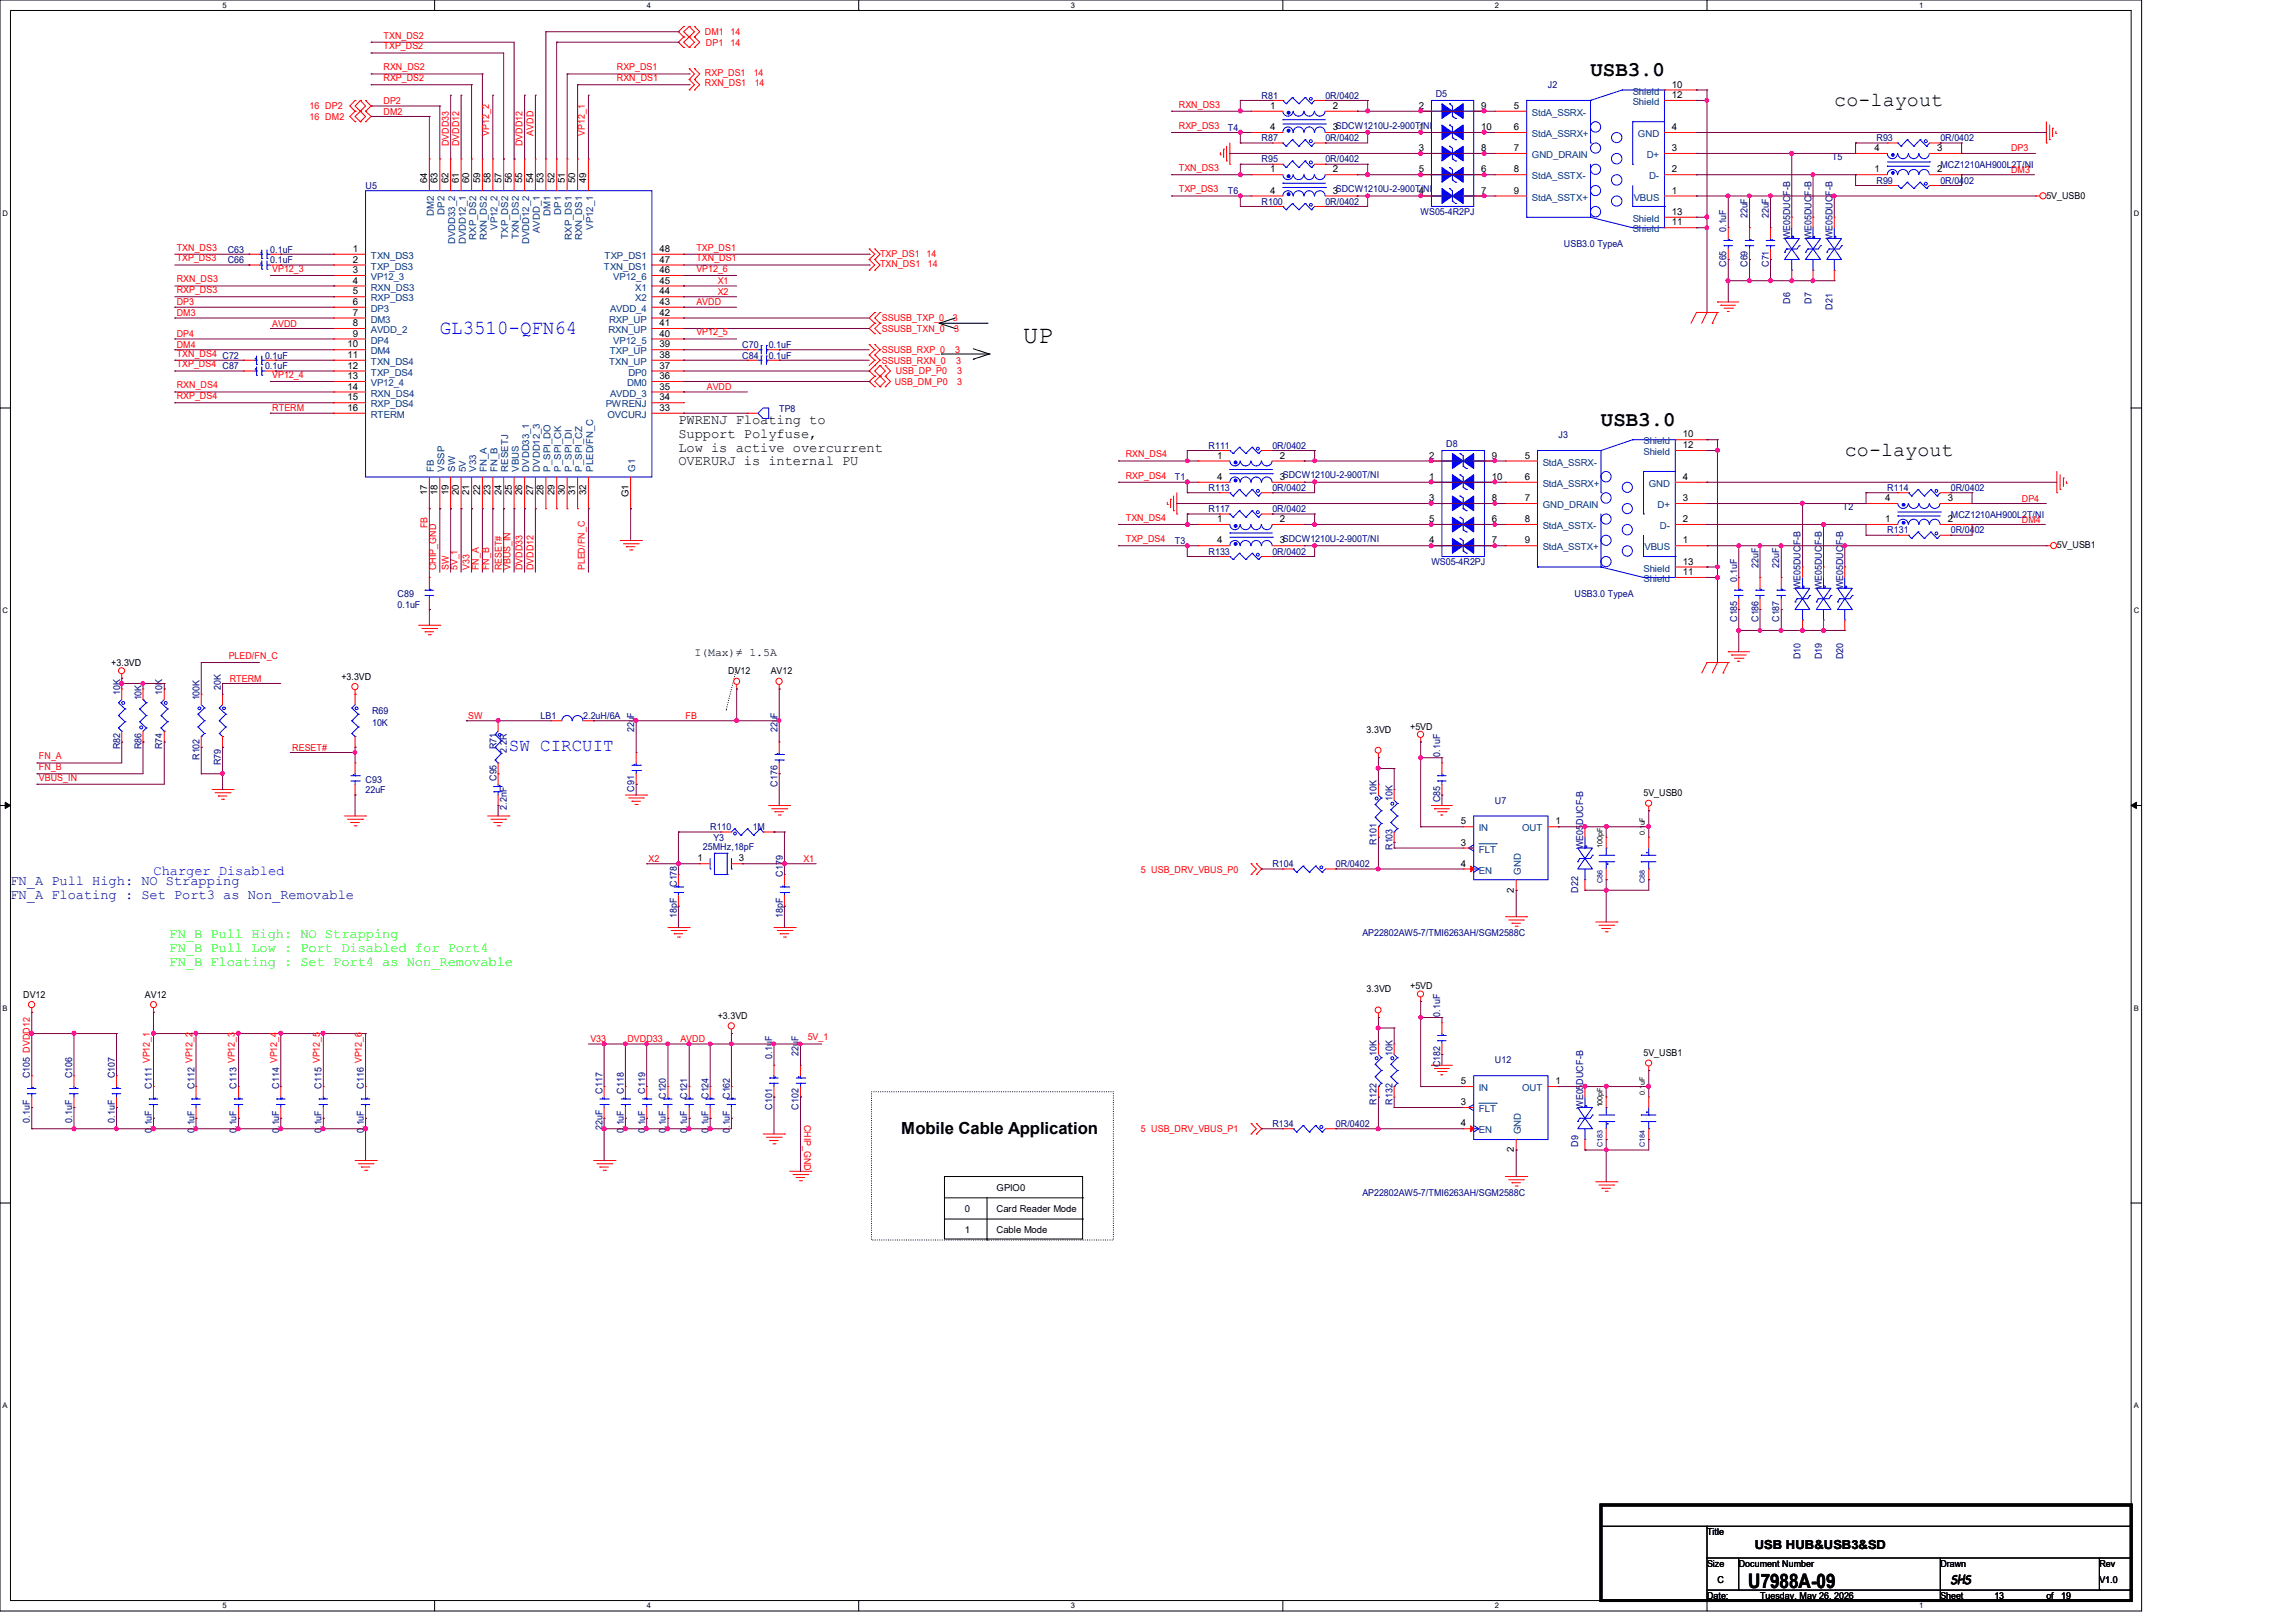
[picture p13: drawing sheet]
<svg xmlns="http://www.w3.org/2000/svg" width="297mm" height="210mm" viewBox="0 0 297 210" stroke-linecap="round" stroke-linejoin="round" font-family="sans-serif">
<defs><g id="words">
<text font-size="3.3" x="132.3" y="44.4">UP</text>
<g font-size="2.7">
<text x="205.7" y="9.8">USB3.0</text>
<text x="207.1" y="55.1">USB3.0</text>
</g>
<g font-size="2.6">
<text x="237.3" y="13.7">co-layout</text>
<text x="238.6" y="59">co-layout</text>
<text x="226.1" y="205.5">U7988A-09</text>
</g>
<text font-size="2.6" fill="#00f" x="56.9" y="43.2">GL3510-QFN64</text>
<text font-size="2.3" fill="#00f" x="65.8" y="97.2">SW CIRCUIT</text>
<text font-size="2.2" x="116.6" y="146.7">Mobile Cable Application</text>
<g font-size="1.8">
<text x="87.8" y="54.9">PWRENJ Floating to</text>
<text x="87.8" y="56.6">Support Polyfuse,</text>
<text x="87.8" y="58.4">Low is active overcurrent</text>
<text x="87.8" y="60.2">OVERURJ is internal PU</text>
</g>
<text font-size="1.8" fill="#00f" x="19.9" y="113.2">Charger Disabled</text>
<g font-size="1.8" fill="#0000a0">
<text x="1.4" y="114.6">FN_A Pull High: NO Strapping</text>
<text x="1.4" y="116.3">FN_A Floating : Set Port3 as Non_Removable</text>
</g>
<g font-size="1.8" fill="#0f0">
<text x="21.9" y="121.4">FN_B Pull High: NO Strapping</text>
<text x="21.9" y="123.2">FN_B Pull Low : Port Disabled for Port4</text>
<text x="21.9" y="125">FN_B Floating : Set Port4 as Non_Removable</text>
</g>
<g font-size="1.6">
<text x="227" y="200.4">USB HUB&amp;USB3&amp;SD</text>
<text x="252.3" y="204.9">SHS</text>
</g>
<text font-size="1.5" x="89.8" y="84.9">I(Max)≠ 1.5A</text>
<g font-size="1.2" fill="#f00">
<text x="49.6" y="5">TXN_DS2</text>
<text x="91.2" y="4.6">DM1</text>
<text x="91.3" y="5.9">DP1</text>
<text x="94.5" y="5.9">14</text>
<text x="94.5" y="4.6">14</text>
<text x="49.6" y="6.4">TXP_DS2</text>
<text x="49.6" y="9.1">RXN_DS2</text>
<text x="49.6" y="10.5">RXP_DS2</text>
<text x="79.8" y="9.1">RXP_DS1</text>
<text x="79.8" y="10.5">RXN_DS1</text>
<text x="91.2" y="9.8">RXP_DS1</text>
<text x="91.2" y="11.1">RXN_DS1</text>
<text x="97.5" y="9.8">14</text>
<text x="97.6" y="11.1">14</text>
<text x="40" y="14.1">16 DP2</text>
<text x="40" y="15.5">16 DM2</text>
<text x="49.6" y="13.5">DP2</text>
<text x="49.6" y="14.8">DM2</text>
<text x="63.3" y="17.6" transform="rotate(-90 63.3 17.6)">VP12_2</text>
<text x="69" y="17.6" transform="rotate(-90 69 17.6)">AVDD</text>
<text x="75.6" y="17.6" transform="rotate(-90 75.6 17.6)">VP12_1</text>
<text x="152.5" y="13.9">RXN_DS3</text>
<text x="152.5" y="16.7">RXP_DS3</text>
<text x="58" y="18.9" transform="rotate(-90 58 18.9)">DVDD33</text>
<text x="59.4" y="18.9" transform="rotate(-90 59.4 18.9)">DVDD12</text>
<text x="67.6" y="18.9" transform="rotate(-90 67.6 18.9)">DVDD12</text>
<text x="152.5" y="22.1">TXN_DS3</text>
<text x="260.1" y="19.6">DP3</text>
<text x="260.1" y="22.4">DM3</text>
<text x="152.5" y="24.9">TXP_DS3</text>
<text x="22.9" y="32.4">TXN_DS3</text>
<text x="22.9" y="33.8">TXP_DS3</text>
<text x="35.2" y="35.2">VP12_3</text>
<text x="90.1" y="35.2">VP12_6</text>
<text x="90.1" y="32.4">TXP_DS1</text>
<text x="90.1" y="33.8">TXN_DS1</text>
<text x="113.8" y="33.2">TXP_DS1</text>
<text x="113.8" y="34.6">TXN_DS1</text>
<text x="119.8" y="33.2">14</text>
<text x="120" y="34.6">14</text>
<text x="22.9" y="39.5">DP3</text>
<text x="22.9" y="40.9">DM3</text>
<text x="22.9" y="36.5">RXN_DS3</text>
<text x="22.9" y="37.9">RXP_DS3</text>
<text x="90.1" y="39.5">AVDD</text>
<text x="92.8" y="36.7">X1</text>
<text x="92.8" y="38.1">X2</text>
<text x="114.1" y="41.6">SSUSB_TXP_0</text>
<text x="123.3" y="41.6">3</text>
<text x="22.9" y="43.6">DP4</text>
<text x="22.9" y="45">DM4</text>
<text x="22.9" y="46.1">TXN_DS4 C72</text>
<text x="22.9" y="47.5">TXP_DS4 C87</text>
<text x="35.2" y="42.2">AVDD</text>
<text x="90.1" y="43.4">VP12_5</text>
<text x="114.1" y="45.7">SSUSB_RXP_0</text>
<text x="114.1" y="47.1">SSUSB_RXN_0</text>
<text x="114.1" y="43">SSUSB_TXN_0</text>
<text x="123.4" y="43">3</text>
<text x="123.6" y="45.7">3</text>
<text x="123.7" y="47.1">3</text>
<text x="22.9" y="50.2">RXN_DS4</text>
<text x="22.9" y="51.6">RXP_DS4</text>
<text x="35.2" y="48.9">VP12_4</text>
<text x="35.2" y="53.2">RTERM</text>
<text x="91.4" y="50.5">AVDD</text>
<text x="115.7" y="49.8">USB_DM_P0</text>
<text x="115.9" y="48.4">USB_DP_P0</text>
<text x="123.8" y="48.4">3</text>
<text x="123.8" y="49.8">3</text>
<text x="145.6" y="59.2">RXN_DS4</text>
<text x="145.6" y="61.9">RXP_DS4</text>
<text x="261.5" y="64.9">DP4</text>
<text x="55.3" y="68.3" transform="rotate(-90 55.3 68.3)">FB</text>
<text x="145.6" y="67.4">TXN_DS4</text>
<text x="145.6" y="70.1">TXP_DS4</text>
<text x="261.5" y="67.6">DM4</text>
<text x="56.4" y="73.8" transform="rotate(-90 56.4 73.8)">CHIP_GND</text>
<text x="58" y="73.8" transform="rotate(-90 58 73.8)">SW</text>
<text x="59.2" y="73.8" transform="rotate(-90 59.2 73.8)">5V_1</text>
<text x="60.7" y="73.8" transform="rotate(-90 60.7 73.8)">V33</text>
<text x="61.9" y="73.8" transform="rotate(-90 61.9 73.8)">FN_A</text>
<text x="63.3" y="73.8" transform="rotate(-90 63.3 73.8)">FN_B</text>
<text x="64.9" y="73.8" transform="rotate(-90 64.9 73.8)">RESET#</text>
<text x="66" y="73.8" transform="rotate(-90 66 73.8)">VBUS_IN</text>
<text x="67.6" y="73.8" transform="rotate(-90 67.6 73.8)">DVDD33</text>
<text x="69" y="73.8" transform="rotate(-90 69 73.8)">DVDD12</text>
<text x="75.6" y="73.8" transform="rotate(-90 75.6 73.8)">PLED/FN_C</text>
<text x="29.6" y="85.3">PLED/FN_C</text>
<text x="29.7" y="88.2">RTERM</text>
<text x="60.6" y="93">SW</text>
<text x="88.7" y="93">FB</text>
<text x="5" y="101">VBUS_IN</text>
<text x="5" y="99.7">FN_B</text>
<text x="5" y="98.3">FN_A</text>
<text x="37.8" y="97.1">RESET#</text>
<text x="83.9" y="111.5">X2</text>
<text x="103.9" y="111.5">X1</text>
<text x="147.6" y="112.9">5 USB_DRV_VBUS_P0</text>
<text x="76.4" y="134.8">V33</text>
<text x="81.2" y="134.8">DVDD33</text>
<text x="88" y="134.8">AVDD</text>
<text x="104.5" y="134.6">5V_1</text>
<text x="104" y="145.5" transform="rotate(90 104 145.5)">CHIP_GND</text>
<text x="147.6" y="146.5">5 USB_DRV_VBUS_P1</text>
</g>
<g font-size="1.2" fill="#000080">
<text x="200.2" y="11.4">J2</text>
<text x="158.8" y="16.9">T4</text>
<text x="163.2" y="12.8">R81</text>
<text x="171.4" y="12.8">0R/0402</text>
<text x="185.7" y="12.5">D5</text>
<text x="163.2" y="21">R95</text>
<text x="163.2" y="18.3">R87</text>
<text x="171.4" y="21">0R/0402</text>
<text x="171.4" y="18.3">0R/0402</text>
<text x="237" y="20.7">T5</text>
<text x="242.7" y="23.7">R99</text>
<text x="242.7" y="18.3">R93</text>
<text x="251" y="21.7">MCZ1210AH900L2T/NI</text>
<text x="251" y="23.7">0R/0402</text>
<text x="251" y="18.3">0R/0402</text>
<text x="47.3" y="24.4">U5</text>
<text x="158.8" y="25.1">T6</text>
<text x="163.2" y="26.5">R100</text>
<text x="171.4" y="26.5">0R/0402</text>
<text x="183.8" y="27.9">WS05-4R2PJ</text>
<text x="226.1" y="28.2" transform="rotate(-90 226.1 28.2)">22uF</text>
<text x="228.8" y="28.2" transform="rotate(-90 228.8 28.2)">22uF</text>
<text x="231.6" y="25.3" transform="rotate(-90 231.6 25.3)">F-B</text>
<text x="234.3" y="25.3" transform="rotate(-90 234.3 25.3)">F-B</text>
<text x="237" y="25.3" transform="rotate(-90 237 25.3)">F-B</text>
<text x="29.5" y="32.7">C63</text>
<text x="29.5" y="34">C66</text>
<text x="35" y="32.7">0.1uF</text>
<text x="35" y="34">0.1uF</text>
<text x="202.3" y="32">USB3.0 TypeA</text>
<text x="223.3" y="34.5" transform="rotate(-90 223.3 34.5)">C65</text>
<text x="223.3" y="30" transform="rotate(-90 223.3 30)">0.1uF</text>
<text x="226.1" y="34.5" transform="rotate(-90 226.1 34.5)">C69</text>
<text x="228.8" y="34.5" transform="rotate(-90 228.8 34.5)">C71</text>
<text x="231.6" y="31" transform="rotate(-90 231.6 31)">WE05DUC</text>
<text x="234.3" y="31" transform="rotate(-90 234.3 31)">WE05DUC</text>
<text x="237" y="31" transform="rotate(-90 237 31)">WE05DUC</text>
<text x="231.6" y="39.3" transform="rotate(-90 231.6 39.3)">D6</text>
<text x="234.3" y="39.3" transform="rotate(-90 234.3 39.3)">D7</text>
<text x="237" y="40" transform="rotate(-90 237 40)">D21</text>
<text x="34.3" y="46.4">0.1uF</text>
<text x="34.3" y="47.8">0.1uF</text>
<text x="96" y="46.4">C84</text>
<text x="96" y="45">C70</text>
<text x="99.4" y="46.4">0.1uF</text>
<text x="99.4" y="45">0.1uF</text>
<text x="100.8" y="53.3">TP8</text>
<text x="156.3" y="58">R111</text>
<text x="164.6" y="58">0R/0402</text>
<text x="187.1" y="57.8">D8</text>
<text x="201.6" y="56.7">J3</text>
<text x="152" y="62.1">T1</text>
<text x="156.3" y="63.5">R113</text>
<text x="164.6" y="63.5">0R/0402</text>
<text x="238.4" y="66">T2</text>
<text x="244.1" y="63.5">R114</text>
<text x="252.3" y="63.5">0R/0402</text>
<text x="152" y="70.4">T3</text>
<text x="156.3" y="71.8">R133</text>
<text x="156.3" y="66.3">R117</text>
<text x="164.6" y="71.8">0R/0402</text>
<text x="164.6" y="66.3">0R/0402</text>
<text x="232.9" y="70.6" transform="rotate(-90 232.9 70.6)">F-B</text>
<text x="235.7" y="70.6" transform="rotate(-90 235.7 70.6)">F-B</text>
<text x="238.4" y="70.6" transform="rotate(-90 238.4 70.6)">F-B</text>
<text x="244.1" y="69">R131</text>
<text x="252.3" y="67">MCZ1210AH900L2T/NI</text>
<text x="252.3" y="69">0R/0402</text>
<text x="51.4" y="77.3">C89</text>
<text x="185.2" y="73.2">WS05-4R2PJ</text>
<text x="203.7" y="77.3">USB3.0 TypeA</text>
<text x="224.7" y="75.3" transform="rotate(-90 224.7 75.3)">0.1uF</text>
<text x="227.5" y="73.5" transform="rotate(-90 227.5 73.5)">22uF</text>
<text x="230.2" y="73.5" transform="rotate(-90 230.2 73.5)">22uF</text>
<text x="232.9" y="76.2" transform="rotate(-90 232.9 76.2)">WE05DUC</text>
<text x="235.7" y="76.2" transform="rotate(-90 235.7 76.2)">WE05DUC</text>
<text x="238.4" y="76.2" transform="rotate(-90 238.4 76.2)">WE05DUC</text>
<text x="51.4" y="78.6">0.1uF</text>
<text x="224.7" y="80.5" transform="rotate(-90 224.7 80.5)">C185</text>
<text x="227.5" y="80.5" transform="rotate(-90 227.5 80.5)">C186</text>
<text x="230.2" y="80.5" transform="rotate(-90 230.2 80.5)">C187</text>
<text x="15.5" y="90" transform="rotate(-90 15.5 90)">10K</text>
<text x="21" y="90" transform="rotate(-90 21 90)">10K</text>
<text x="28.6" y="89.3" transform="rotate(-90 28.6 89.3)">20K</text>
<text x="232.9" y="85.3" transform="rotate(-90 232.9 85.3)">D10</text>
<text x="235.7" y="85.3" transform="rotate(-90 235.7 85.3)">D19</text>
<text x="238.4" y="85.3" transform="rotate(-90 238.4 85.3)">D20</text>
<text x="18.3" y="90.6" transform="rotate(-90 18.3 90.6)">10K</text>
<text x="25.8" y="90.6" transform="rotate(-90 25.8 90.6)">100K</text>
<text x="48.1" y="92.3">R69</text>
<text x="48.1" y="94">10K</text>
<text x="69.9" y="93">LB1</text>
<text x="75.4" y="93">2.2uH/6A</text>
<text x="82" y="94.7" transform="rotate(-90 82 94.7)">22uF</text>
<text x="100.6" y="94.7" transform="rotate(-90 100.6 94.7)">22uF</text>
<text x="15.5" y="96.9" transform="rotate(-90 15.5 96.9)">R82</text>
<text x="18.3" y="96.9" transform="rotate(-90 18.3 96.9)">R86</text>
<text x="21" y="96.9" transform="rotate(-90 21 96.9)">R74</text>
<text x="25.8" y="98.3" transform="rotate(-90 25.8 98.3)">R102</text>
<text x="28.6" y="99" transform="rotate(-90 28.6 99)">R79</text>
<text x="47.3" y="101.3">C93</text>
<text x="64.2" y="101" transform="rotate(-90 64.2 101)">C95</text>
<text x="64.2" y="96.9" transform="rotate(-90 64.2 96.9)">R71</text>
<text x="65.6" y="97.4" transform="rotate(-90 65.6 97.4)">2.2R</text>
<text x="100.6" y="101.8" transform="rotate(-90 100.6 101.8)">C176</text>
<text x="186.3" y="97.9" transform="rotate(-90 186.3 97.9)">0.1uF</text>
<text x="47.3" y="102.6">22uF</text>
<text x="65.6" y="104.8" transform="rotate(-90 65.6 104.8)">2.2nF</text>
<text x="82" y="102.4" transform="rotate(-90 82 102.4)">C91</text>
<text x="91.9" y="107.4">R110</text>
<text x="97.4" y="107.4">1M</text>
<text x="178.1" y="103" transform="rotate(-90 178.1 103)">10K</text>
<text x="180.1" y="103.7" transform="rotate(-90 180.1 103.7)">10K</text>
<text x="186.3" y="103.8" transform="rotate(-90 186.3 103.8)">C85</text>
<text x="193.4" y="104">U7</text>
<text x="204.8" y="106.7" transform="rotate(-90 204.8 106.7)">DUCF-B</text>
<text x="90.9" y="110">25MHz,18pF</text>
<text x="92.3" y="108.8">Y3</text>
<text x="101.3" y="113.4" transform="rotate(-90 101.3 113.4)">C179</text>
<text x="164.6" y="112.2">R104</text>
<text x="172.8" y="112.2">0R/0402</text>
<text x="178.1" y="109.3" transform="rotate(-90 178.1 109.3)">R101</text>
<text x="180.1" y="110" transform="rotate(-90 180.1 110)">R103</text>
<text x="204.8" y="109.9" transform="rotate(-90 204.8 109.9)">WE05</text>
<text x="87.5" y="118.7" transform="rotate(-90 87.5 118.7)">18pF</text>
<text x="87.5" y="114.8" transform="rotate(-90 87.5 114.8)">C178</text>
<text x="101.3" y="118.7" transform="rotate(-90 101.3 118.7)">18pF</text>
<text x="204.1" y="115.5" transform="rotate(-90 204.1 115.5)">D22</text>
<text x="176.2" y="121.2">AP22802AW5-7/TMI6263AH/SGM2588C</text>
<text x="186.3" y="131.5" transform="rotate(-90 186.3 131.5)">0.1uF</text>
<text x="99.9" y="137" transform="rotate(-90 99.9 137)">0.1u</text>
<text x="99.9" y="134.7" transform="rotate(-90 99.9 134.7)">F</text>
<text x="103.3" y="136.6" transform="rotate(-90 103.3 136.6)">22uF</text>
<text x="178.1" y="136.6" transform="rotate(-90 178.1 136.6)">10K</text>
<text x="180.1" y="136.6" transform="rotate(-90 180.1 136.6)">10K</text>
<text x="193.4" y="137.6">U12</text>
<text x="3.9" y="139.5" transform="rotate(-90 3.9 139.5)">C105 DVDD12</text>
<text x="9.4" y="139.5" transform="rotate(-90 9.4 139.5)">C106</text>
<text x="14.9" y="139.5" transform="rotate(-90 14.9 139.5)">C107</text>
<text x="19.6" y="140.8" transform="rotate(-90 19.6 140.8)">C111 VP12_1</text>
<text x="25.1" y="140.8" transform="rotate(-90 25.1 140.8)">C112 VP12_2</text>
<text x="30.6" y="140.8" transform="rotate(-90 30.6 140.8)">C113 VP12_3</text>
<text x="36.1" y="140.8" transform="rotate(-90 36.1 140.8)">C114 VP12_4</text>
<text x="41.6" y="140.8" transform="rotate(-90 41.6 140.8)">C115 VP12_5</text>
<text x="47.1" y="140.8" transform="rotate(-90 47.1 140.8)">C116 VP12_6</text>
<text x="77.9" y="141.5" transform="rotate(-90 77.9 141.5)">C117</text>
<text x="80.7" y="141.5" transform="rotate(-90 80.7 141.5)">C118</text>
<text x="83.4" y="141.5" transform="rotate(-90 83.4 141.5)">C119</text>
<text x="86.1" y="142.2" transform="rotate(-90 86.1 142.2)">C120</text>
<text x="88.9" y="142.2" transform="rotate(-90 88.9 142.2)">C121</text>
<text x="91.7" y="142.2" transform="rotate(-90 91.7 142.2)">C124</text>
<text x="94.4" y="142.2" transform="rotate(-90 94.4 142.2)">C162</text>
<text x="99.9" y="143.6" transform="rotate(-90 99.9 143.6)">C101</text>
<text x="103.3" y="143.6" transform="rotate(-90 103.3 143.6)">C102</text>
<text x="178.1" y="142.9" transform="rotate(-90 178.1 142.9)">R122</text>
<text x="180.1" y="142.9" transform="rotate(-90 180.1 142.9)">R132</text>
<text x="186.3" y="138.1" transform="rotate(-90 186.3 138.1)">C182</text>
<text x="204.8" y="143.5" transform="rotate(-90 204.8 143.5)">WE05</text>
<text x="204.8" y="140.3" transform="rotate(-90 204.8 140.3)">DUCF-B</text>
<text x="3.9" y="145.2" transform="rotate(-90 3.9 145.2)">0.1uF</text>
<text x="9.4" y="145.2" transform="rotate(-90 9.4 145.2)">0.1uF</text>
<text x="14.9" y="145.2" transform="rotate(-90 14.9 145.2)">0.1uF</text>
<text x="19.6" y="146.6" transform="rotate(-90 19.6 146.6)">0</text>
<text x="19.6" y="146" transform="rotate(-90 19.6 146)">.1uF</text>
<text x="25.1" y="146.6" transform="rotate(-90 25.1 146.6)">0</text>
<text x="25.1" y="146" transform="rotate(-90 25.1 146)">.1uF</text>
<text x="30.6" y="146.6" transform="rotate(-90 30.6 146.6)">0</text>
<text x="30.6" y="146" transform="rotate(-90 30.6 146)">.1uF</text>
<text x="36.1" y="146.6" transform="rotate(-90 36.1 146.6)">0</text>
<text x="36.1" y="146" transform="rotate(-90 36.1 146)">.1uF</text>
<text x="41.6" y="146.6" transform="rotate(-90 41.6 146.6)">0</text>
<text x="41.6" y="146" transform="rotate(-90 41.6 146)">.1uF</text>
<text x="47.1" y="146.6" transform="rotate(-90 47.1 146.6)">0</text>
<text x="47.1" y="146" transform="rotate(-90 47.1 146)">.1uF</text>
<text x="77.9" y="146.2" transform="rotate(-90 77.9 146.2)">22uF</text>
<text x="80.7" y="146.6" transform="rotate(-90 80.7 146.6)">0</text>
<text x="80.7" y="146" transform="rotate(-90 80.7 146)">.1uF</text>
<text x="83.4" y="146.6" transform="rotate(-90 83.4 146.6)">0</text>
<text x="83.4" y="146" transform="rotate(-90 83.4 146)">.1uF</text>
<text x="86.1" y="146.6" transform="rotate(-90 86.1 146.6)">0</text>
<text x="86.1" y="146" transform="rotate(-90 86.1 146)">.1uF</text>
<text x="88.9" y="146.6" transform="rotate(-90 88.9 146.6)">0</text>
<text x="88.9" y="146" transform="rotate(-90 88.9 146)">.1uF</text>
<text x="91.7" y="146.6" transform="rotate(-90 91.7 146.6)">0</text>
<text x="91.7" y="146" transform="rotate(-90 91.7 146)">.1uF</text>
<text x="94.4" y="146.6" transform="rotate(-90 94.4 146.6)">0</text>
<text x="94.4" y="146" transform="rotate(-90 94.4 146)">.1uF</text>
<text x="164.6" y="145.8">R134</text>
<text x="172.8" y="145.8">0R/0402</text>
<text x="204.1" y="148.4" transform="rotate(-90 204.1 148.4)">D9</text>
<text x="176.2" y="154.7">AP22802AW5-7/TMI6263AH/SGM2588C</text>
</g>
<g font-size="1.2">
<text x="216.3" y="11.3">10</text>
<text x="164.3" y="14.1">1</text>
<text x="164.3" y="16.8">4</text>
<text x="172.4" y="14.1">2</text>
<text x="172.4" y="16.8">3SDCW1210U-2-900T1/NI</text>
<text x="183.5" y="14.1">2</text>
<text x="191.6" y="14.1">9</text>
<text x="191.6" y="16.8">10</text>
<text x="195.8" y="16.8">6</text>
<text x="195.8" y="14.1">5</text>
<text x="216.3" y="16.8">4</text>
<text x="216.3" y="12.7">12</text>
<text x="55.2" y="23.7" transform="rotate(-90 55.2 23.7)">64</text>
<text x="56.6" y="23.7" transform="rotate(-90 56.6 23.7)">63</text>
<text x="58" y="23.7" transform="rotate(-90 58 23.7)">62</text>
<text x="59.4" y="23.7" transform="rotate(-90 59.4 23.7)">61</text>
<text x="60.7" y="23.7" transform="rotate(-90 60.7 23.7)">60</text>
<text x="62.1" y="23.7" transform="rotate(-90 62.1 23.7)">59</text>
<text x="63.5" y="23.7" transform="rotate(-90 63.5 23.7)">58</text>
<text x="64.9" y="23.7" transform="rotate(-90 64.9 23.7)">57</text>
<text x="66.2" y="23.7" transform="rotate(-90 66.2 23.7)">56</text>
<text x="67.6" y="23.7" transform="rotate(-90 67.6 23.7)">55</text>
<text x="69" y="23.7" transform="rotate(-90 69 23.7)">54</text>
<text x="70.3" y="23.7" transform="rotate(-90 70.3 23.7)">53</text>
<text x="71.7" y="23.7" transform="rotate(-90 71.7 23.7)">52</text>
<text x="73.1" y="23.7" transform="rotate(-90 73.1 23.7)">51</text>
<text x="74.4" y="23.7" transform="rotate(-90 74.4 23.7)">50</text>
<text x="75.8" y="23.7" transform="rotate(-90 75.8 23.7)">49</text>
<text x="164.3" y="22.3">1</text>
<text x="172.4" y="22.3">2</text>
<text x="183.5" y="19.6">3</text>
<text x="183.5" y="22.3">5</text>
<text x="191.6" y="22.3">6</text>
<text x="191.6" y="19.6">8</text>
<text x="195.8" y="19.6">7</text>
<text x="195.8" y="22.3">8</text>
<text x="216.3" y="22.3">2</text>
<text x="216.3" y="19.6">3</text>
<text x="242.5" y="22.3">1</text>
<text x="242.5" y="19.6">4</text>
<text x="250.6" y="22.3">2</text>
<text x="250.6" y="19.6">3</text>
<text x="164.3" y="25.1">4</text>
<text x="172.4" y="25.1">3SDCW1210U-2-900T4/NI</text>
<text x="191.6" y="25.1">7</text>
<text x="195.8" y="25.1">9</text>
<text x="216.3" y="25.1">1</text>
<text x="216.3" y="29.2">11</text>
<text x="216.3" y="27.8">13</text>
<text x="264.7" y="25.7">5V_USB0</text>
<text x="45.6" y="32.6">1</text>
<text x="45.6" y="34">2</text>
<text x="45.6" y="35.3">3</text>
<text x="85.3" y="34">47</text>
<text x="85.3" y="35.3">46</text>
<text x="85.3" y="32.6">48</text>
<text x="45.6" y="36.7">4</text>
<text x="45.6" y="38.1">5</text>
<text x="45.6" y="39.5">6</text>
<text x="45.6" y="40.9">7</text>
<text x="85.3" y="36.7">45</text>
<text x="85.3" y="38.1">44</text>
<text x="85.3" y="39.5">43</text>
<text x="85.3" y="40.9">42</text>
<text x="45" y="45">10</text>
<text x="45" y="46.3">11</text>
<text x="45" y="47.7">12</text>
<text x="45.6" y="42.2">8</text>
<text x="45.6" y="43.6">9</text>
<text x="85.3" y="42.2">41</text>
<text x="85.3" y="43.6">40</text>
<text x="85.3" y="45">39</text>
<text x="85.3" y="46.3">38</text>
<text x="85.3" y="47.7">37</text>
<text x="45" y="49.1">13</text>
<text x="45" y="50.4">14</text>
<text x="45" y="51.8">15</text>
<text x="45" y="53.2">16</text>
<text x="85.3" y="51.8">34</text>
<text x="85.3" y="50.4">35</text>
<text x="85.3" y="49.1">36</text>
<text x="85.3" y="53.2">33</text>
<text x="157.4" y="59.4">1</text>
<text x="165.6" y="59.4">2</text>
<text x="184.9" y="59.4">2</text>
<text x="193" y="59.4">9</text>
<text x="197.2" y="59.4">5</text>
<text x="217.7" y="56.6">10</text>
<text x="217.7" y="58">12</text>
<text x="55.2" y="64.1" transform="rotate(-90 55.2 64.1)">17</text>
<text x="56.6" y="64.1" transform="rotate(-90 56.6 64.1)">18</text>
<text x="58" y="64.1" transform="rotate(-90 58 64.1)">19</text>
<text x="59.4" y="64.1" transform="rotate(-90 59.4 64.1)">20</text>
<text x="60.7" y="64.1" transform="rotate(-90 60.7 64.1)">21</text>
<text x="62.1" y="64.1" transform="rotate(-90 62.1 64.1)">22</text>
<text x="63.5" y="64.1" transform="rotate(-90 63.5 64.1)">23</text>
<text x="64.9" y="64.1" transform="rotate(-90 64.9 64.1)">24</text>
<text x="66.2" y="64.1" transform="rotate(-90 66.2 64.1)">25</text>
<text x="67.6" y="64.1" transform="rotate(-90 67.6 64.1)">26</text>
<text x="69" y="64.1" transform="rotate(-90 69 64.1)">27</text>
<text x="70.3" y="64.1" transform="rotate(-90 70.3 64.1)">28</text>
<text x="71.7" y="64.1" transform="rotate(-90 71.7 64.1)">29</text>
<text x="73.1" y="64.1" transform="rotate(-90 73.1 64.1)">30</text>
<text x="74.4" y="64.1" transform="rotate(-90 74.4 64.1)">31</text>
<text x="75.8" y="64.1" transform="rotate(-90 75.8 64.1)">32</text>
<text x="81.3" y="64.3" transform="rotate(-90 81.3 64.3)">G1</text>
<text x="157.4" y="62.1">4</text>
<text x="165.6" y="62.1">3SDCW1210U-2-900T/NI</text>
<text x="184.9" y="62.1">1</text>
<text x="184.9" y="64.9">3</text>
<text x="193" y="62.1">10</text>
<text x="193" y="64.9">8</text>
<text x="197.2" y="62.1">6</text>
<text x="197.2" y="64.9">7</text>
<text x="217.7" y="64.9">3</text>
<text x="217.7" y="62.1">4</text>
<text x="243.8" y="64.9">4</text>
<text x="252" y="64.9">3</text>
<text x="157.4" y="67.6">1</text>
<text x="157.4" y="70.3">4</text>
<text x="165.6" y="67.6">2</text>
<text x="165.6" y="70.3">3SDCW1210U-2-900T/NI</text>
<text x="184.9" y="67.6">5</text>
<text x="184.9" y="70.3">4</text>
<text x="193" y="70.3">7</text>
<text x="193" y="67.6">6</text>
<text x="197.2" y="67.6">8</text>
<text x="197.2" y="70.3">9</text>
<text x="217.7" y="70.3">1</text>
<text x="217.7" y="67.6">2</text>
<text x="243.8" y="67.6">1</text>
<text x="252" y="67.6">2</text>
<text x="266.1" y="71">5V_USB1</text>
<text x="217.7" y="74.4">11</text>
<text x="217.7" y="73.1">13</text>
<text x="14.4" y="86.1">+3.3VD</text>
<text x="44.2" y="88">+3.3VD</text>
<text x="94.2" y="87.2">DV12</text>
<text x="99.7" y="87.2">AV12</text>
<text x="176.8" y="94.8">3.3VD</text>
<text x="182.4" y="94.4">+5VD</text>
<text x="189" y="106.7">5</text>
<text x="201.2" y="106.7">1</text>
<text x="212.6" y="103">5V_USB0</text>
<text x="90.2" y="111.5">1</text>
<text x="95.6" y="111.5">3</text>
<text x="189" y="112.1">4</text>
<text x="189" y="109.4">3</text>
<text x="195.8" y="115.5" transform="rotate(-90 195.8 115.5)">2</text>
<text x="3" y="129.1">DV12</text>
<text x="18.8" y="129.1">AV12</text>
<text x="92.8" y="131.8">+3.3VD</text>
<text x="176.8" y="128.4">3.3VD</text>
<text x="182.4" y="128">+5VD</text>
<text x="212.6" y="136.7">5V_USB1</text>
<text x="189" y="140.3">5</text>
<text x="189" y="143">3</text>
<text x="201.2" y="140.3">1</text>
<text x="189" y="145.8">4</text>
<text x="195.8" y="149.1" transform="rotate(-90 195.8 149.1)">2</text>
<text x="128.9" y="154.1">GPIO0</text>
<text x="124.8" y="156.8">0</text>
<text x="124.8" y="159.6">1</text>
<text x="128.9" y="156.8">Card Reader Mode</text>
<text x="128.9" y="159.6">Cable Mode</text>
<text x="220.8" y="198.6">Title</text>
<text x="220.8" y="202.7">Size</text>
<text x="224.9" y="202.7">Document Number</text>
<text x="251" y="202.7">Drawn</text>
<text x="271.6" y="202.7">Rev</text>
<text x="220.8" y="206.9">Date:</text>
<text x="222.2" y="204.8">C</text>
<text x="227.7" y="206.9">Tuesday, May 26, 2026</text>
<text x="251" y="206.9">Sheet</text>
<text x="258" y="206.9">13</text>
<text x="264.7" y="206.9">of</text>
<text x="266.6" y="206.9">19</text>
<text x="271.6" y="204.8">V1.0</text>
</g>
<g font-size="1.2" fill="#004080">
<text x="198.2" y="17.7">StdA_SSRX+</text>
<text x="198.2" y="15">StdA_SSRX-</text>
<text x="211.2" y="12.2">Shield</text>
<text x="211.2" y="13.6">Shield</text>
<text x="211.9" y="17.7">GND</text>
<text x="198.2" y="20.4">GND_DRAIN</text>
<text x="198.2" y="23.2">StdA_SSTX-</text>
<text x="213" y="20.4">D+</text>
<text x="213.3" y="23.2">D-</text>
<text x="56.1" y="28" transform="rotate(-90 56.1 28)">DM2</text>
<text x="57.5" y="27.8" transform="rotate(-90 57.5 27.8)">DP2</text>
<text x="64.3" y="29.8" transform="rotate(-90 64.3 29.8)">VP12_2</text>
<text x="71.2" y="28" transform="rotate(-90 71.2 28)">DM1</text>
<text x="72.6" y="27.8" transform="rotate(-90 72.6 27.8)">DP1</text>
<text x="76.7" y="29.8" transform="rotate(-90 76.7 29.8)">VP12_1</text>
<text x="198.2" y="26">StdA_SSTX+</text>
<text x="211.2" y="28.7">Shield</text>
<text x="211.3" y="26">VBUS</text>
<text x="48" y="33.5">TXN_DS3</text>
<text x="48" y="34.9">TXP_DS3</text>
<text x="58.9" y="31.6" transform="rotate(-90 58.9 31.6)">DVDD33_2</text>
<text x="60.2" y="31.6" transform="rotate(-90 60.2 31.6)">DVDD12_1</text>
<text x="61.6" y="31" transform="rotate(-90 61.6 31)">RXP_DS2</text>
<text x="63" y="31.1" transform="rotate(-90 63 31.1)">RXN_DS2</text>
<text x="65.7" y="30.9" transform="rotate(-90 65.7 30.9)">TXP_DS2</text>
<text x="67.1" y="30.9" transform="rotate(-90 67.1 30.9)">TXN_DS2</text>
<text x="68.5" y="31.6" transform="rotate(-90 68.5 31.6)">DVDD12_2</text>
<text x="69.8" y="30.2" transform="rotate(-90 69.8 30.2)">AVDD_1</text>
<text x="74" y="31" transform="rotate(-90 74 31)">RXP_DS1</text>
<text x="75.3" y="31.1" transform="rotate(-90 75.3 31.1)">RXN_DS1</text>
<text x="78.1" y="34.9">TXN_DS1</text>
<text x="78.2" y="33.5">TXP_DS1</text>
<text x="211.2" y="30.1">Shield</text>
<text x="48" y="36.2">VP12_3</text>
<text x="48" y="37.6">RXN_DS3</text>
<text x="48" y="39">RXP_DS3</text>
<text x="48" y="40.3">DP3</text>
<text x="48" y="41.7">DM3</text>
<text x="78.8" y="41.7">RXP_UP</text>
<text x="78.9" y="40.3">AVDD_4</text>
<text x="79.3" y="36.2">VP12_6</text>
<text x="82.2" y="37.6">X1</text>
<text x="82.2" y="39">X2</text>
<text x="48" y="43.1">AVDD_2</text>
<text x="48" y="44.4">DP4</text>
<text x="48" y="45.8">DM4</text>
<text x="48" y="47.2">TXN_DS4</text>
<text x="78.7" y="43.1">RXN_UP</text>
<text x="78.8" y="47.2">TXN_UP</text>
<text x="78.9" y="45.8">TXP_UP</text>
<text x="79.3" y="44.4">VP12_5</text>
<text x="48" y="48.6">TXP_DS4</text>
<text x="48" y="50">VP12_4</text>
<text x="48" y="51.3">RXN_DS4</text>
<text x="48" y="52.7">RXP_DS4</text>
<text x="78.4" y="52.7">PWRENJ</text>
<text x="78.9" y="51.3">AVDD_3</text>
<text x="81.1" y="50">DM0</text>
<text x="81.3" y="48.6">DP0</text>
<text x="48" y="54.1">RTERM</text>
<text x="78.6" y="54.1">OVCURJ</text>
<text x="212.6" y="57.5">Shield</text>
<text x="212.6" y="58.9">Shield</text>
<text x="56.1" y="61" transform="rotate(-90 56.1 61)">FB</text>
<text x="57.5" y="61" transform="rotate(-90 57.5 61)">VSSP</text>
<text x="58.9" y="61" transform="rotate(-90 58.9 61)">SW</text>
<text x="60.2" y="61" transform="rotate(-90 60.2 61)">5V</text>
<text x="61.6" y="61" transform="rotate(-90 61.6 61)">V33</text>
<text x="63" y="61" transform="rotate(-90 63 61)">FN_A</text>
<text x="64.3" y="61" transform="rotate(-90 64.3 61)">FN_B</text>
<text x="65.7" y="61" transform="rotate(-90 65.7 61)">RESETJ</text>
<text x="67.1" y="61" transform="rotate(-90 67.1 61)">VBUS</text>
<text x="68.5" y="61" transform="rotate(-90 68.5 61)">DVDD33_1</text>
<text x="69.8" y="61" transform="rotate(-90 69.8 61)">DVDD12_3</text>
<text x="71.2" y="61" transform="rotate(-90 71.2 61)">P_SPI_DO</text>
<text x="72.6" y="61" transform="rotate(-90 72.6 61)">P_SPI_CK</text>
<text x="74" y="61" transform="rotate(-90 74 61)">P_SPI_DI</text>
<text x="75.3" y="61" transform="rotate(-90 75.3 61)">P_SPI_CZ</text>
<text x="76.7" y="61" transform="rotate(-90 76.7 61)">PLED/FN_C</text>
<text x="82.2" y="61" transform="rotate(-90 82.2 61)">G1</text>
<text x="199.6" y="63">StdA_SSRX+</text>
<text x="199.6" y="65.7">GND_DRAIN</text>
<text x="199.6" y="60.2">StdA_SSRX-</text>
<text x="213.3" y="63">GND</text>
<text x="214.4" y="65.7">D+</text>
<text x="199.6" y="68.5">StdA_SSTX-</text>
<text x="199.6" y="71.2">StdA_SSTX+</text>
<text x="212.7" y="71.2">VBUS</text>
<text x="214.7" y="68.5">D-</text>
<text x="212.6" y="75.3">Shield</text>
<text x="212.6" y="74">Shield</text>
<text x="191.3" y="107.6">IN</text>
<text x="196.9" y="107.6">OUT</text>
<text x="191.3" y="113">EN</text>
<text x="191.3" y="110.3">FLT</text>
<text x="196.7" y="113.2" transform="rotate(-90 196.7 113.2)">GND</text>
<text x="191.3" y="141.2">IN</text>
<text x="191.3" y="143.9">FLT</text>
<text x="196.9" y="141.2">OUT</text>
<text x="191.3" y="146.6">EN</text>
<text x="196.7" y="146.8" transform="rotate(-90 196.7 146.8)">GND</text>
</g>
<g font-size="1">
<text x="28.8" y="1">5</text>
<text x="83.7" y="1">4</text>
<text x="138.5" y="1">3</text>
<text x="193.4" y="1">2</text>
<text x="248.2" y="1">1</text>
<text x=".3" y="27.9">D</text>
<text x="276" y="27.9">D</text>
<text x=".3" y="79.4">C</text>
<text x="276" y="79.4">C</text>
<text x=".3" y="130.8">B</text>
<text x="276" y="130.8">B</text>
<text x=".3" y="182.2">A</text>
<text x="276" y="182.2">A</text>
<text x="28.8" y="208.1">5</text>
<text x="83.7" y="208.1">4</text>
<text x="138.5" y="208.1">3</text>
<text x="193.4" y="208.1">2</text>
<text x="248.2" y="208.1">1</text>
</g>
<g font-size=".9">
<text x="212.8" y="106.8" transform="rotate(-90 212.8 106.8)">uF</text>
<text x="207.3" y="109.7" transform="rotate(-90 207.3 109.7)">100pF</text>
<text x="212.8" y="108.1" transform="rotate(-90 212.8 108.1)">0.1</text>
<text x="207.3" y="143.3" transform="rotate(-90 207.3 143.3)">100pF</text>
<text x="212.8" y="141.7" transform="rotate(-90 212.8 141.7)">0.1</text>
<text x="212.8" y="140.4" transform="rotate(-90 212.8 140.4)">uF</text>
</g>
<g font-size=".9" fill="#000080">
<text x="207.3" y="114.3" transform="rotate(-90 207.3 114.3)">C86</text>
<text x="212.8" y="114.3" transform="rotate(-90 212.8 114.3)">C88</text>
<text x="207.3" y="148.4" transform="rotate(-90 207.3 148.4)">C183</text>
<text x="212.8" y="148.4" transform="rotate(-90 212.8 148.4)">C184</text>
</g>
</g></defs>
<g fill="none" stroke="#000" stroke-width=".13">
<path d="M0 0h277v208.4h-277zM1.4 1.4h274.3v205.7h-274.3zM56.2 0v1.4M111.1 0v1.4M165.9 0v1.4M220.8 0v1.4M0 52.8h1.4M121.5 41.8h.1M121.5 41.8l2.1 .7M121.5 41.8h6.2M121.8 45.8h.1M121.8 45.8h6.2"/>
<path d="M123.6 42.5h.1M123.6 41.1l-2.1 .7M125.9 46.5h.1M125.9 45.1l2.1 .7M127.7 41.8h.1M128 45.8h.1M128 45.8l-2.1 .7M275.7 52.8h1.3M0 104.2h1.4M.7 103.8l.7 .4-.7 .4zM275.7 104.2l.7-.4v.8zM275.7 104.2h1.3"/>
<path d="M0 155.7h1.4M122.2 152.2h17.8v8.1h-17.8zM122.2 155h17.8M122.2 157.7h17.8M127.7 155v5.4M140 155h.1M140 157.7h.1M275.7 155.7h1.3M127.7 160.4h.1M207.1 197.5h68.6M220.8 197.5v10.9M275.7 197.5h.1"/>
<path d="M56.2 207.1v1.3M111.1 207.1v1.3M165.9 207.1v1.3M220.8 207.1h.1M220.8 201.6h54.9M220.8 205.7h54.9M224.9 205.7h.1M224.9 201.6v4.1M251 207.1h.1M251 201.6v5.5M271.6 205.7h.1M271.6 201.6v4.1"/>
<path d="M275.7 201.6h.1M275.7 205.7h.1"/>
</g>
<path d="M.7 103.8l.7 .4-.7 .4zM275.7 104.2l.7-.4v.8z" fill="#000"/>
<path d="M93.9 91.9h.1M95.3 86.4l-1.4 5.5M112.7 141.3h31.3v19.1h-31.3z" fill="none" stroke="#000" stroke-width=".13" stroke-dasharray="0 .3"/>
<g fill="none" stroke="#f00" stroke-width=".13">
<path d="M45.9 14.4h.1M45.9 13h.1M45.9 15.7h.1M45.9 13l-.6 .7 .6 .7M45.9 14.4l-.6 .7 .6 .6M46.6 14.4h.1M46.6 13h.1M46.6 15.7h.1M46.6 13l.7 .7-1.4 1.4 .7 .6M46.6 13l-.7 .7 1.4 1.4-.7 .6M47.3 13h.1M47.3 14.4h.1"/>
<path d="M47.3 15.7h.1M47.3 13l.7 .7-.7 .7M47.3 14.4l.7 .7-.7 .6M88.4 4.8h.1M88.4 6.1h.1M88.4 3.4h.1M88.4 4.8l-.6 .7 .6 .6M88.4 3.4l-.6 .7 .6 .7M89.2 6.1h.1M89.2 4.8h.1M89.2 3.4h.1M89.2 10.3h.1"/>
<path d="M89.2 8.9h.1M89.2 11.6h.1M89.2 4.8l-.8 .7 .8 .6M89.2 4.8l.6 .7-.6 .6M89.2 3.4l-.8 .7 .8 .7M89.2 3.4l.6 .7-.6 .7M89.2 8.9l.6 .7-.6 .7M89.2 10.3l.6 .7-.6 .6M89.8 6.1h.1M89.8 4.8h.1M89.8 3.4h.1M89.8 10.3h.1"/>
<path d="M89.8 8.9h.1M89.8 11.6h.1M89.8 4.8l.7 .7-.7 .6M89.8 3.4l.7 .7-.7 .7M89.8 8.9l.7 .7-.7 .7M89.8 10.3l.7 .7-.7 .6M157.9 19.7v.3M158.3 19.3h.1M158.3 19.3v1.1M158.7 18.9v1.9M159.1 18.5v2.8M264.7 18.5h.1"/>
<path d="M264.7 15.7v2.8M265.1 18.1h.1M265.1 16.2v1.9M265.5 16.6h.1M265.5 16.6v1.1M265.9 17.3h.1M265.9 17v.3M112.4 33.6h.1M112.4 32.2h.1M112.4 35h.1M112.4 32.2l.8 .7-.8 .7M112.4 33.6l.8 .7-.8 .7"/>
<path d="M113.2 33.6h.1M113.2 32.2h.1M113.2 35h.1M113.2 32.2l.6 .7-.6 .7M113.2 33.6l.6 .7-.6 .7M157.9 20h.1M158.7 20.8h.1M159.1 21.3h.1M164.6 21.3h.1M164.6 21.3h1.3M170.1 21.3h1.3M171.4 21.3h.1"/>
<path d="M222.2 39.1h.1M222.2 39.1h2.7M222.6 39.5h.1M222.6 39.5h1.9M223 39.9h1.1M224.1 39.9h.1M263.3 25.4h.1M263.3 25.4h.6M96.7 46.6h.1M96.7 46.6h1.3M99.4 46.6h1.4M100.8 46.6h.1"/>
<path d="M112.4 44.6h.1M112.4 45.9h.1M112.4 44.6l.8 .7M112.4 45.9l.8 .7M113.2 47.3h.1M113.2 48.7h.1M113.2 50h.1M113.2 45.3h.1M113.2 44.6h.1M113.2 46.6h.1M113.2 45.9h.1M113.2 40.4h.1"/>
<path d="M113.2 41.8h.1M113.2 43.2h.1M113.2 48.7l-.8 .7 .8 .6M113.2 45.3l-.8 .6M113.2 44.6l.6 .7M113.2 46.6l-.8 .7M113.2 45.9l.6 .7M113.2 40.4l-.8 .7 .8 .7M113.2 41.8l-.8 .7 .8 .7M113.8 48.7h.1M113.8 47.3h.1M113.8 50h.1"/>
<path d="M113.8 45.3h.1M113.8 46.6h.1M113.8 41.8h.1M113.8 40.4h.1M113.8 43.2h.1M113.8 46.6l-1.4 1.4 .8 .7M113.8 47.3l-.6 .7 1.3 1.4-.7 .6M113.8 47.3l.7 .7-1.3 1.4 .6 .6M113.8 45.3l-.6 .6M113.8 40.4l-.6 .7 .6 .7M113.8 41.8l-.6 .7 .6 .7M114.5 48.7h.1"/>
<path d="M114.5 47.3h.1M114.5 50h.1M114.5 47.3l.7 .7-.7 .7M114.5 48.7l.7 .7-.7 .6M219.5 40.4h.1M219.5 40.4l-.8 1.4M219.5 40.4h2.7M220.8 40.4h.1M220.8 40.4l-.7 1.4M221.5 41.8h.1M222.2 40.4h.1M222.2 40.4l-.7 1.4"/>
<path d="M223.4 40.3h.1M223.4 40.3h.3M80.2 69.9h2.8M80.6 70.4h1.9M81 70.7h.1M81 70.7h1.1M81.4 71.2h.3M81.7 71.2h.1M82.5 70.4h.1M83 69.9h.1M151 65.3h.1M151 65v.3"/>
<path d="M151.4 64.6h.1M151.4 64.6v1.1M151.8 66.1h.1M151.8 64.2v1.9M152.2 66.5h.1M152.2 63.8v2.7M264.7 70.6h.1M264.7 70.6h.6M266.1 63.8h.1M266.1 61v2.8M266.5 63.3h.1M266.5 61.4v1.9"/>
<path d="M266.9 61.8h.1M266.9 61.8v1.1M267.3 62.5h.1M267.3 62.3v.2M15.7 87.8h.1M15.7 87.2v.6M45.9 89.8h.1M45.9 89.3v.5M54.1 80.9h2.8M54.6 81.3h1.9M55 81.7h.1M55 81.7h1.1"/>
<path d="M55.4 82.1h.3M55.7 82.1h.1M56.5 81.3h.1M56.9 80.9h.1M95.3 89.2h.1M95.3 88.6v.6M100.8 89.2h.1M100.8 88.6v.6M178.3 98h.1M178.3 97.5v.5M183.8 96h.1M183.8 95.5v.5"/>
<path d="M220.8 85.7h.1M220.8 85.7l-.7 1.4M220.8 85.7h2.8M222.2 85.7h.1M222.2 85.7l-.7 1.4M222.9 87.1h.1M223.6 84.3h.1M223.6 85.7h.1M223.6 84.3h2.7M223.6 85.7l-.7 1.4M224 84.8h.1M224 84.8h1.9"/>
<path d="M224.4 85.2h1.1M224.8 85.6h.1M224.8 85.6h.2M225.5 85.2h.1M27.4 102.2h2.7M27.8 102.6h2M28.2 103h.1M28.2 103h1.1M28.7 103.4h.2M28.9 103.4h.1M29.8 102.6h.1M30.1 102.2h.1"/>
<path d="M44.6 105.6h2.7M45 106h1.9M45.4 106.4h.1M45.4 106.4h1.1M45.8 106.8h.3M46.1 106.8h.1M46.9 106h.1M47.3 105.6h.1M63.1 105.6h2.7M63.5 106h1.9M63.9 106.4h.1M63.9 106.4h1.1"/>
<path d="M64.3 106.8h.3M64.6 106.8h.1M65.4 106h.1M65.8 105.6h.1M80.9 102.9h2.8M81.3 103.3h1.9M81.7 103.7h.1M81.7 103.7h1.1M82.1 104.1h.3M82.4 104.1h.1M83.2 103.3h.1M83.7 102.9h.1"/>
<path d="M99.4 104.2h2.8M99.8 104.6h2M100.2 105h.1M100.2 105h1.1M100.7 105.5h.2M100.9 105.5h.1M101.8 104.6h.1M102.2 104.2h.1M161.8 113.2h.1M161.8 111.8h.1M161.8 111.8l.7 .6-.7 .8M162.5 111.8h.1"/>
<path d="M162.5 113.2h.1M162.5 111.8l.7 .6-.7 .8M185.2 104.2h.1M185.2 104.2h2.7M185.5 104.6h.1M185.5 104.6h2M186 105h1.1M186.4 105.5h.1M186.4 105.5h.2M187.1 105h.1M194.7 118.6h2.8M195.2 119h1.9"/>
<path d="M195.6 119.5h.1M195.6 119.5h1.1M196 119.8h.3M196.3 119.8h.1M197.1 119h.1M197.5 118.6h.1M206.4 119.3h2.8M206.8 119.7h1.9M208.7 119.7h.1M209.2 119.3h.1M213.3 104.9h.1M213.3 104.4v.5"/>
<path d="M4.1 131h.1M4.1 130.4v.6M19.9 131h.1M19.9 130.4v.6M86.4 120h2.8M86.8 120.4h1.9M87.2 120.8h.1M87.2 120.8h1.1M87.6 121.2h.3M87.9 121.2h.1M88.7 120.4h.1M89.2 120h.1"/>
<path d="M94.6 133.7h.1M94.6 133.2v.5M100.1 120h2.8M100.5 120.4h1.9M100.9 120.8h.1M100.9 120.8h1.1M101.3 121.2h.3M101.6 121.2h.1M102.4 120.4h.1M102.9 120h.1M178.3 131.7h.1M178.3 131.1v.6"/>
<path d="M183.8 129.6h.1M183.8 129v.6M185.2 137.8h.1M185.2 137.8h2.7M185.5 138.3h.1M185.5 138.3h2M186 138.6h1.1M186.4 139.1h.1M186.4 139.1h.2M187.1 138.6h.1M207.2 120.1h.1M207.2 120.1h1.1"/>
<path d="M207.6 120.6h.3M207.9 120.6h.1M213.3 138.5h.1M213.3 138v.5M45.9 150.2h2.8M46.4 150.6h1.9M46.7 151h.1M46.7 151h1.1M47.2 151.4h.3M47.5 151.4h.1M48.3 150.6h.1M48.7 150.2h.1"/>
<path d="M76.8 150.2h2.7M77.2 150.6h1.9M77.6 151h.1M77.6 151h1.1M78 151.4h.3M78.3 151.4h.1M79.1 150.6h.1M79.5 150.2h.1M98.7 146.7h2.8M99.1 147.2h1.9M99.6 147.6h.1M99.6 147.6h1.1"/>
<path d="M100 148h.2M100.2 148h.1M101 147.2h.1M101.5 146.7h.1M102.2 151.6h2.7M102.6 152h1.9M103 152.4h.1M103 152.4h1.1M103.4 152.8h.3M103.7 152.8h.1M104.5 152h.1M104.9 151.6h.1"/>
<path d="M161.8 146.7h.1M161.8 145.4h.1M161.8 145.4l.7 .6-.7 .7M162.5 145.4h.1M162.5 146.7h.1M162.5 145.4l.7 .6-.7 .7M194.7 152.2h2.8M195.2 152.7h1.9M195.6 153h.1M195.6 153h1.1M196 153.5h.3M196.3 153.5h.1"/>
<path d="M197.1 152.7h.1M197.5 152.2h.1M206.4 152.9h2.8M206.8 153.3h1.9M207.2 153.8h.1M207.2 153.8h1.1M207.6 154.1h.3M207.9 154.1h.1M208.7 153.3h.1M209.2 152.9h.1"/>
<circle cx="264.3" cy="25.3" r=".4"/>
<circle cx="265.6" cy="70.6" r=".39"/>
<circle cx="15.7" cy="86.8" r=".39"/>
<circle cx="45.9" cy="88.8" r=".4"/>
<circle cx="95.3" cy="88.2" r=".39"/>
<circle cx="100.8" cy="88.2" r=".4"/>
<circle cx="178.3" cy="97.1" r=".38"/>
<circle cx="183.7" cy="95" r=".4"/>
<circle cx="213.3" cy="103.9" r=".39"/>
<circle cx="4.1" cy="130" r=".4"/>
<circle cx="19.8" cy="130" r=".39"/>
<circle cx="94.6" cy="132.7" r=".4"/>
<circle cx="178.3" cy="130.7" r=".38"/>
<circle cx="183.8" cy="128.6" r=".39"/>
<circle cx="213.3" cy="137.5" r=".39"/>
</g>
<path d="M207.1 194.7h68.6v12.4h-68.6z" fill="none" stroke="#000" stroke-width=".38"/>
<g fill="none" stroke="#00f" stroke-width=".13">
<path d="M165.9 21.3h.1M165.9 21.3l.5 .4M166.4 21.7h.1M167.2 20.8h.1M167.2 20.8l.8 .9M167.2 20.8l-.8 .9M168 21.7h.1M168.8 20.8h.1M168.8 20.8l.8 .9M168.8 20.8l-.8 .9M169.6 21.7h.1M170.1 21.3l-.5 .4"/>
<path d="M98 46.6h.5M98.5 46.1h.1M98.5 46.6h.1M98.5 46.1v1.1M99.1 46.6h.1M99.1 46.1h.1M99.1 46.6h.3M99.1 46.1v1.1M99.2 46.8v.1zM245.5 66.8h.1M245.5 67.9a.68 .68 0 0 1 .7-.7 .68 .68 0 0 1 .6 .7M245.5 66.3h5.5"/>
<path d="M245.5 66.8h5.5M246.8 65.1a.68 .68 0 0 1-.6 .7 .68 .68 0 0 1-.7-.6M246.9 67.9a.66 .66 0 0 1 .6-.7 .66 .66 0 0 1 .7 .7M248.2 65.1a.66 .66 0 0 1-.7 .7 .66 .66 0 0 1-.6-.6M248.2 67.9a.66 .66 0 0 1 .7-.7 .66 .66 0 0 1 .7 .7M249.6 65.1a.66 .66 0 0 1-.7 .7 .66 .66 0 0 1-.7-.6M249.6 67.9a.68 .68 0 0 1 .7-.7 .68 .68 0 0 1 .7 .7M251 65.1a.68 .68 0 0 1-.7 .7 .68 .68 0 0 1-.7-.6M251 66.3h.1"/>
<circle cx="169.6" cy="21" r=".19"/>
</g>
<circle cx="246.2" cy="67.7" r=".18" fill="#00f"/>
<circle cx="246.2" cy="67.7" r=".18" fill="none" stroke="#00f" stroke-width=".13"/>
<circle cx="246.2" cy="65.3" r=".18" fill="#00f"/>
<g fill="none" stroke="#00f" stroke-width=".13">
<path d="M185.2 13h5.4v13.7h-5.4zM185.2 14.4h1.3M185.2 17.1h1.3M185.2 19.9h1.3M186.5 14.4h.1M186.5 17.1h.1M186.5 19.9h.1M187.5 13.4h.1M187.5 16.2h.1M187.5 18.9h.1M187.5 13.4l.4 .3v1.4M187.5 16.2l.4 .2v1.4"/>
<path d="M187.5 18.9l.4 .3v1.4M187.9 15.1h.1M187.9 17.8h.1M187.9 15.1l.4 .2M187.9 17.8l.4 .3M188.3 15.3h.1M188.3 18.1h.1M189.3 14.4h1.3M189.3 17.1h1.3M189.3 19.9h1.3M190.6 14.4h.1M190.6 17.1h.1"/>
<path d="M190.6 19.9h.1M185.2 22.6h1.3M185.2 25.4h1.3M186.5 22.6h.1M186.5 25.4h.1M187.5 21.7h.1M187.5 24.4h.1M187.5 21.7l.4 .2v1.4M187.5 24.4l.4 .3v1.3M187.9 20.6h.1M187.9 23.3h.1M187.9 26h.1"/>
<path d="M187.9 20.6l.4 .2M187.9 23.3l.4 .3M187.9 26l.4 .3M188.3 20.8h.1M188.3 23.6h.1M188.3 26.3h.1M189.3 22.6h1.3M189.3 25.4h1.3M190.6 22.6h.1M190.6 25.4h.1M159.1 72h.1M159.1 72l.4 .4"/>
<path d="M159.5 72.4h.1M160.3 71.6h.1M160.3 71.6l.9 .8M160.3 71.6l-.8 .8M161.2 72.4h.1M162 71.6h.1M162 71.6l.8 .8M162 71.6l-.8 .8M162.8 72.4h.1M163.2 72l-.4 .4M204.1 109.7h1.9l-1 1.4zM204.1 111.5h.1"/>
<path d="M204.3 111.1h.1M204.3 111.1l-.2 .4M205 111.1l1 1.3h-1.9zM205 109.7h.1M205 113.8h.1M205 108.3v1.4M205 112.4v1.4M206 110.7h.1M206 110.7l-.3 .4h-1.4M3.6 141.5h.1M3.6 140.8h.1M3.6 141.5h1.1"/>
<path d="M3.6 140.8h1.1M4.1 140.8h.1M4.1 141.5h.1M4.1 140.6v.2M4.1 141.5v.4M24.8 142.9h.1M24.8 142.2h.1M24.8 142.9h1.1M24.8 142.2h1.1M25.4 142.2h.1M25.4 142.9h.1M25.4 141.9v.3"/>
<path d="M25.4 142.9v.4"/>
<circle cx="162.7" cy="71.8" r=".19"/>
<circle cx="246.2" cy="65.3" r=".18"/>
<circle cx="205.1" cy="109.6" r=".13"/>
<circle cx="4.3" cy="140.8" r=".04"/>
<circle cx="25.5" cy="142.1" r=".04"/>
</g>
<g fill="none" stroke="#f00" stroke-width=".13">
<path d="M157.7 72h.1M157.7 72h1.4M163.2 72h1.4M164.6 72h.1M241.4 67.9h.1M241.4 65.2h.1M241.4 67.9h4.1M241.4 65.2h4.1M251 67.9h4.1M251 65.2h4.1M255.1 67.9h.1M255.1 65.2h.1"/>
<path d="M205 107h.1M205 115.2h.1M205 107v1.3M205 113.8v1.4M4.1 139.2h.1M4.1 139.2v1.4M4.1 143.3h.1M4.1 141.9v1.4M25.4 140.6h.1M25.4 144.7h.1M25.4 140.6v1.3M25.4 143.3v1.4"/>
</g>
<path d="M186.5 13.4l1.4 1-1.4 .9z" fill-rule="evenodd" fill="#00f"/>
<path d="M186.5 13.4l1.4 1-1.4 .9z" fill="none" stroke="#00f" stroke-width=".13"/>
<path d="M187.9 14.4l1.4-1v1.9z" fill-rule="evenodd" fill="#00f"/>
<path d="M187.9 14.4l1.4-1v1.9z" fill="none" stroke="#00f" stroke-width=".13"/>
<path d="M186.5 16.2l1.4 .9-1.4 1z" fill-rule="evenodd" fill="#00f"/>
<path d="M186.5 16.2l1.4 .9-1.4 1z" fill="none" stroke="#00f" stroke-width=".13"/>
<path d="M187.9 17.1l1.4-.9v1.9z" fill-rule="evenodd" fill="#00f"/>
<path d="M187.9 17.1l1.4-.9v1.9z" fill="none" stroke="#00f" stroke-width=".13"/>
<path d="M186.5 18.9l1.4 1-1.4 .9z" fill-rule="evenodd" fill="#00f"/>
<path d="M186.5 18.9l1.4 1-1.4 .9z" fill="none" stroke="#00f" stroke-width=".13"/>
<path d="M187.9 19.9l1.4-1v1.9z" fill-rule="evenodd" fill="#00f"/>
<path d="M187.9 19.9l1.4-1v1.9z" fill="none" stroke="#00f" stroke-width=".13"/>
<path d="M186.5 21.7l1.4 .9-1.4 1z" fill-rule="evenodd" fill="#00f"/>
<path d="M186.5 21.7l1.4 .9-1.4 1z" fill="none" stroke="#00f" stroke-width=".13"/>
<path d="M187.9 22.6l1.4-.9v1.9z" fill-rule="evenodd" fill="#00f"/>
<path d="M187.9 22.6l1.4-.9v1.9z" fill="none" stroke="#00f" stroke-width=".13"/>
<path d="M186.5 24.4l1.4 1-1.4 .9z" fill-rule="evenodd" fill="#00f"/>
<path d="M186.5 24.4l1.4 1-1.4 .9z" fill="none" stroke="#00f" stroke-width=".13"/>
<path d="M187.9 25.4l1.4-1v1.9z" fill-rule="evenodd" fill="#00f"/>
<g fill="none" stroke="#00f" stroke-width=".13">
<path d="M165.9 15.5h.1M165.9 14.4a.66 .66 0 0 0 .7 .6 .66 .66 0 0 0 .7-.6M165.9 16h5.5M165.9 15.5h5.5M167.3 17.1a.66 .66 0 0 0-.7-.7 .66 .66 0 0 0-.7 .7M167.3 14.4a.68 .68 0 0 0 .7 .6 .68 .68 0 0 0 .7-.6M168.7 17.1a.68 .68 0 0 0-.7-.7 .68 .68 0 0 0-.7 .7M168.7 14.4a.66 .66 0 0 0 .7 .6 .66 .66 0 0 0 .6-.6M170 17.1a.66 .66 0 0 0-.6-.7 .66 .66 0 0 0-.7 .7M170.1 14.4a.68 .68 0 0 0 .6 .6 .68 .68 0 0 0 .7-.6M171.4 17.1a.68 .68 0 0 0-.7-.7 .68 .68 0 0 0-.6 .7M171.4 16h.1"/>
<path d="M187.9 25.4l1.4-1v1.9z"/>
</g>
<g fill="none" stroke="#f00" stroke-width=".13">
<path d="M183.8 14.4h.1M183.8 17.1h.1M183.8 19.9h.1M183.8 14.4h1.4M183.8 17.1h1.4M183.8 19.9h1.4M190.6 14.4h1.4M190.6 17.1h1.4M190.6 19.9h1.4M192 14.4h.1M192 17.1h.1M192 19.9h.1"/>
<path d="M183.8 22.6h.1M183.8 25.4h.1M183.8 22.6h1.4M183.8 25.4h1.4M190.6 22.6h1.4M190.6 25.4h1.4M192 25.4h.1M192 22.6h.1"/>
</g>
<circle cx="166.7" cy="14.6" r=".19" fill="#00f"/>
<circle cx="166.7" cy="14.6" r=".19" fill="none" stroke="#00f" stroke-width=".13"/>
<circle cx="166.7" cy="16.9" r=".19" fill="#00f"/>
<g fill="none" stroke="#00f" stroke-width=".13">
<path d="M33.6 32.9h.3M33.9 32.9h.1M33.9 33.4h.1M33.9 32.3v1.1M34.5 33.4h.1M34.5 32.9h.1M34.5 32.9h.5M34.5 32.3v1.1M159.1 63.8h.1M159.1 69h.1M159.1 70.6a.66 .66 0 0 1 .6-.7 .66 .66 0 0 1 .7 .7M159.1 67.9a.66 .66 0 0 0 .6 .6 .66 .66 0 0 0 .7-.6"/>
<path d="M159.1 63.8l.4 .4M159.1 69.5h5.5M159.1 69h5.5M159.5 64.2h.1M160.3 63.3h.1M160.3 63.3l.9 .9M160.3 63.3l-.8 .9M160.4 70.6a.68 .68 0 0 1 .7-.7 .68 .68 0 0 1 .7 .7M160.4 67.9a.68 .68 0 0 0 .7 .6 .68 .68 0 0 0 .7-.6M161.2 64.2h.1M161.8 70.6a.66 .66 0 0 1 .7-.7 .66 .66 0 0 1 .7 .7M161.8 67.9a.66 .66 0 0 0 .7 .6 .66 .66 0 0 0 .7-.6"/>
<path d="M162 63.3h.1M162 63.3l.8 .9M162 63.3l-.8 .9M162.8 64.2h.1M163.2 70.6a.68 .68 0 0 1 .7-.7 .68 .68 0 0 1 .6 .7M163.2 67.9a.68 .68 0 0 0 .7 .6 .68 .68 0 0 0 .6-.6M163.2 63.8l-.4 .4M164.6 69.5h.1M227.1 77h.1M227.1 76.4h.1M227.1 77h1.1M227.1 76.4h1.1"/>
<path d="M227.7 76.4h.1M227.7 77h.1M227.7 76.1v.3M227.7 77v.5M246.9 69.3h.1M246.9 63.8h.1M246.9 69.3l.4 .4M246.9 63.8l.4 .4M247.3 69.7h.1M247.3 64.2h.1M248.1 68.8h.1M248.1 63.3h.1"/>
<path d="M248.1 68.8l.8 .9M248.1 68.8l-.8 .9M248.1 63.3l.8 .9M248.1 63.3l-.8 .9M248.9 69.7h.1M248.9 64.2h.1M249.8 68.8h.1M249.8 63.3h.1M249.8 68.8l.8 .9M249.8 68.8l-.9 .9M249.8 63.3l.8 .9M249.8 63.3l-.9 .9"/>
<path d="M250.6 69.7h.1M250.6 64.2h.1M251 69.3l-.4 .4M251 63.8l-.4 .4M206.8 111.5h1.9M206.8 110.7h1.9M207.8 109.7h.1M207.8 111.5h.1M207.8 109.7v1M207.8 111.5v.9M207.9 111.8h.1zM208.7 111.5h.1"/>
<path d="M208.7 110.7h.1M30.3 142.9h.1M30.3 142.2h.1M30.3 142.9h1.1M30.3 142.2h1.1M30.9 142.2h.1M30.9 142.9h.1M30.9 141.9v.3M30.9 142.9v.4M35.8 142.9h.1M35.8 142.2h.1M35.8 142.9h1.1"/>
<path d="M35.8 142.2h1.1M36.3 142.2h.1M36.3 142.9h.1M36.3 141.9v.3M36.3 142.9v.4M36.5 142.1h.1zM212.3 144.3h.1M212.3 145.1h.1M212.3 144.3h1.9M212.3 145.1h1.9M213.3 146h.1M213.3 144.3h.1"/>
<path d="M213.3 143.3v1M213.3 145.1v.9"/>
<circle cx="166.7" cy="16.9" r=".19"/>
<circle cx="33.8" cy="32.7" r=".04"/>
<circle cx="162.7" cy="63.5" r=".19"/>
<circle cx="227.8" cy="76.3" r=".04"/>
<circle cx="250.5" cy="63.5" r=".18"/>
<circle cx="250.5" cy="69" r=".18"/>
<circle cx="31" cy="142.1" r=".04"/>
<circle cx="213" cy="143.9" r=".06"/>
</g>
<g fill="none" stroke="#f00" stroke-width=".13">
<path d="M161.8 14.4h.1M161.8 17.1h.1M161.8 14.4h4.1M161.8 17.1h4.1M171.4 14.4h4.2M171.4 17.1h4.2M175.6 14.4h.1M175.6 17.1h.1M32.2 32.9h.1M32.2 32.9h1.4M35 32.9h1.3M36.3 32.9h.1"/>
<path d="M157.7 63.8h.1M157.7 63.8h1.4M163.2 63.8h1.4M164.6 63.8h.1M227.7 74.7h.1M227.7 78.9h.1M227.7 74.7v1.4M227.7 77.5v1.4M245.5 69.3h.1M245.5 63.8h.1M245.5 69.3h1.4M245.5 63.8h1.4"/>
<path d="M251 69.3h1.3M251 63.8h1.3M252.3 69.3h.1M252.3 63.8h.1M207.8 113.8h.1M207.8 108.3h.1M207.8 108.3v1.4M207.8 112.4v1.4M30.9 140.6h.1M30.9 144.7h.1M30.9 140.6v1.3M30.9 143.3v1.4"/>
<path d="M36.3 140.6h.1M36.3 144.7h.1M36.3 140.6v1.3M36.3 143.3v1.4M213.3 141.9h.1M213.3 147.4h.1M213.3 141.9v1.4M213.3 146v1.4"/>
</g>
<circle cx="159.8" cy="68.1" r=".19" fill="#00f"/>
<circle cx="159.8" cy="68.1" r=".19" fill="none" stroke="#00f" stroke-width=".13"/>
<circle cx="159.8" cy="70.4" r=".19" fill="#00f"/>
<g fill="none" stroke="#00f" stroke-width=".13">
<path d="M244.1 19.9a.66 .66 0 0 0 .7 .6 .66 .66 0 0 0 .6-.6M245.5 19.9a.68 .68 0 0 0 .7 .6 .68 .68 0 0 0 .6-.6M246.9 19.9a.66 .66 0 0 0 .6 .6 .66 .66 0 0 0 .7-.6M248.2 19.9a.66 .66 0 0 0 .7 .6 .66 .66 0 0 0 .7-.6M244.1 21.5h.1M244.1 22.6a.66 .66 0 0 1 .7-.7 .66 .66 0 0 1 .6 .7M244.1 21h5.5M244.1 21.5h5.5M245.5 22.6a.68 .68 0 0 1 .7-.7 .68 .68 0 0 1 .6 .7M246.9 22.6a.66 .66 0 0 1 .6-.7 .66 .66 0 0 1 .7 .7M248.2 22.6a.66 .66 0 0 1 .7-.7 .66 .66 0 0 1 .7 .7M249.6 21h.1"/>
<path d="M212.3 110.7h.1M212.3 111.5h.1M212.3 110.7h1.9M212.3 111.5h1.9M213 110.3h.1zM213.3 112.4h.1M213.3 110.7h.1M213.3 109.7v1M213.3 111.5v.9"/>
<circle cx="159.8" cy="70.4" r=".19"/>
</g>
<path d="M155 67.9h.1M155 70.6h.1M155 67.9h4.1M155 70.6h4.1M164.6 67.9h4.1M164.6 70.6h4.1M168.7 67.9h.1M168.7 70.6h.1M213.3 108.3h.1M213.3 113.8h.1M213.3 108.3v1.4M213.3 112.4v1.4" fill="none" stroke="#f00" stroke-width=".13"/>
<circle cx="244.8" cy="22.4" r=".18" fill="#00f"/>
<circle cx="244.8" cy="22.4" r=".18" fill="none" stroke="#00f" stroke-width=".13"/>
<circle cx="244.8" cy="20" r=".18" fill="#00f"/>
<g fill="none" stroke="#00f" stroke-width=".13">
<path d="M229.9 77h.1M229.9 76.4h.1M229.9 77h1.1M229.9 76.4h1.1M230.4 76.4h.1M230.4 77h.1M230.4 76.1v.3M230.4 77v.5M232.2 76.1h1.9l-.9 1.4zM232.2 77.9h.1M232.5 77.5h.1M232.5 77.5l-.3 .4"/>
<path d="M233.2 77.5l.9 1.4h-1.9zM233.2 76.1h.1M233.2 74.7v1.4M233.2 78.9v1.3M234.1 77h.1M234.1 77l-.3 .5h-1.3M15.3 90.9h.1M15.3 92.6h.1M15.3 94.2h.1M15.3 90.9l.9 .8M15.3 92.6l.9 .8M15.3 94.2l.4 .4"/>
<path d="M15.7 94.6h.1M15.7 90.5l-.4 .4M16.2 91.7h.1M16.2 93.4h.1M16.2 91.7l-.9 .9M16.2 93.4l-.9 .8M233.2 80.2h.1M91.9 112.4h.1M91.9 111.1v1.3M92.4 113.2h.1M92.4 110.4h.1M92.4 110.4v2.8"/>
<path d="M92.4 113.2h1.7M92.4 110.4h1.7M94.1 113.2h.1M94.1 110.4h.1M94.1 110.4v2.8M94.6 112.4h.1M94.6 111.1v1.3M99.6 139.5h.1M99.6 139.5h1.1M100.1 139.5h.1M100.1 139.2v.3M100.3 139.3v.1z"/>
<path d="M190.6 139.2h9.6v8.2h-9.6zM14.5 141.5h.1M14.5 140.8h.1M14.5 141.5h1.1M14.5 140.8h1.1M15.1 140.8h.1M15.1 141.5h.1M15.1 140.6v.2M15.1 141.5v.4M41.3 142.9h.1M41.3 142.2h.1M41.3 142.9h1.1"/>
<path d="M41.3 142.2h1.1M41.8 142.2h.1M41.8 142.9h.1M41.8 141.9v.3M41.8 142.9v.4M99.6 140.2h.1M99.6 140.2h1.1M100.1 140.2h.1M100.1 140.2v.4M189.9 143.3h.7M190.6 142.9l-.7 .4 .7 .4M190.6 145.6l.7 .4-.7 .5"/>
<path d="M190.6 146h.7"/>
<circle cx="244.8" cy="20" r=".18"/>
<circle cx="230.6" cy="76.3" r=".04"/>
<circle cx="233.3" cy="75.9" r=".12"/>
<circle cx="15.9" cy="91" r=".19"/>
<circle cx="15.2" cy="140.8" r=".04"/>
<circle cx="42" cy="142.1" r=".04"/>
</g>
<g fill="none" stroke="#f00" stroke-width=".13">
<path d="M240 19.9h.1M240 19.9h4.1M249.6 19.9h4.1M253.7 19.9h.1M240 22.6h.1M240 22.6h4.1M249.6 22.6h4.1M253.7 22.6h.1M230.4 74.7h.1M230.4 78.9h.1M230.4 74.7v1.4M230.4 77.5v1.4"/>
<path d="M233.2 73.4h.1M233.2 73.4v1.3M15.7 89.2h.1M15.7 96h.1M15.7 89.2v1.3M15.7 94.6v1.4M233.2 81.6h.1M233.2 80.2v1.4M90.5 111.8h.1M90.5 111.8h1.4M94.6 111.8h1.4M96 111.8h.1"/>
<path d="M15.1 139.2h.1M15.1 139.2v1.4M100.1 137.8h.1M100.1 137.8v1.4M15.1 143.3h.1M15.1 141.9v1.4M41.8 140.6h.1M41.8 144.7h.1M41.8 140.6v1.3M41.8 143.3v1.4M100.1 141.9h.1M100.1 140.6v1.3"/>
<path d="M189.3 140.6h.1M189.3 140.6h1.3M196.1 148.8h.1M196.1 147.4v1.4"/>
</g>
<path d="M190.2 145.7l.4 .3-.4 .4z" fill="#f00"/>
<path d="M189.3 146h.1M189.3 143.3h.1M189.3 146h1.3M189.3 143.3h1.3M190.2 145.7l.4 .3-.4 .4zM200.2 140.6h1.4M201.6 140.6h.1" fill="none" stroke="#f00" stroke-width=".13"/>
<path d="M191.3 142.7h2.2M193.5 142.7h.1" fill="none" stroke="#004080" stroke-width=".13"/>
<path d="M165.9 23.7h.1M165.9 25.4a.66 .66 0 0 1 .7-.7 .66 .66 0 0 1 .7 .7M165.9 22.6a.66 .66 0 0 0 .7 .6 .66 .66 0 0 0 .7-.6M165.9 24.3h5.5M165.9 23.7h5.5M167.3 25.4a.68 .68 0 0 1 .7-.7 .68 .68 0 0 1 .7 .7M167.3 22.6a.68 .68 0 0 0 .7 .6 .68 .68 0 0 0 .7-.6M168.7 25.4a.66 .66 0 0 1 .7-.7 .66 .66 0 0 1 .6 .7M168.7 22.6a.66 .66 0 0 0 .7 .6 .66 .66 0 0 0 .6-.6M170.1 25.4a.68 .68 0 0 1 .6-.7 .68 .68 0 0 1 .7 .7M170.1 22.6a.68 .68 0 0 0 .6 .6 .68 .68 0 0 0 .7-.6M171.4 24.3h.1" fill="none" stroke="#00f" stroke-width=".13"/>
<circle cx="166.7" cy="22.8" r=".19" fill="#00f"/>
<circle cx="166.7" cy="22.8" r=".19" fill="none" stroke="#00f" stroke-width=".13"/>
<circle cx="166.7" cy="25.1" r=".19" fill="#00f"/>
<g fill="none" stroke="#00f" stroke-width=".13">
<path d="M159.1 58.3h.1M159.1 59.6a.66 .66 0 0 0 .6 .7 .66 .66 0 0 0 .7-.7M159.1 58.3l.4 .4M159.5 58.7h.1M160.3 57.9h.1M160.3 57.9l.9 .8M160.3 57.9l-.8 .8M160.4 59.6a.68 .68 0 0 0 .7 .7 .68 .68 0 0 0 .7-.7M161.2 58.7h.1M161.8 59.6a.66 .66 0 0 0 .7 .7 .66 .66 0 0 0 .7-.7M162 57.9h.1M162 57.9l.8 .8"/>
<path d="M162 57.9l-.8 .8M162.8 58.7h.1M163.2 59.6a.68 .68 0 0 0 .7 .7 .68 .68 0 0 0 .6-.7M163.2 58.3l-.4 .4M55 77h.1M55 76.4h.1M55 77h1.1M55 76.4h1.1M55.5 76.4h.1M55.5 77h.1M55.5 76.1v.3M55.5 77v.5"/>
<path d="M159.1 60.7h.1M159.1 62.4a.66 .66 0 0 1 .6-.7 .66 .66 0 0 1 .7 .7M159.1 61.3h5.5M159.1 60.7h5.5M160.4 62.4a.68 .68 0 0 1 .7-.7 .68 .68 0 0 1 .7 .7M161.8 62.4a.66 .66 0 0 1 .7-.7 .66 .66 0 0 1 .7 .7M163.2 62.4a.68 .68 0 0 1 .7-.7 .68 .68 0 0 1 .6 .7M164.6 61.3h.1M167.3 112.4h.1M167.3 112.4l.4 .5M167.7 112.9h.1M168.6 112.1h.1"/>
<path d="M168.6 112.1l.8 .8M168.6 112.1l-.9 .8M169.4 112.9h.1M170.2 112.1h.1M170.2 112.1l.8 .8M170.2 112.1l-.8 .8M171 112.9h.1M171.4 112.4l-.4 .5M9 141.5h.1M9 140.8h.1M9 141.5h1.1M9 140.8h1.1"/>
<path d="M9.6 140.8h.1M9.6 141.5h.1M9.6 140.6v.2M9.6 141.5v.4M94.1 142.9h.1M94.1 142.2h.1M94.1 142.9h1.1M94.1 142.2h1.1M94.6 142.2h.1M94.6 142.9h.1M94.6 141.9v.3M94.6 142.9v.4"/>
<path d="M94.8 142.1h.1z"/>
<circle cx="166.7" cy="25.1" r=".19"/>
<circle cx="162.7" cy="58.1" r=".19"/>
<circle cx="55.7" cy="76.3" r=".04"/>
<circle cx="170.9" cy="112.2" r=".18"/>
<circle cx="9.8" cy="140.8" r=".04"/>
</g>
<g fill="none" stroke="#f00" stroke-width=".13">
<path d="M161.8 22.6h.1M161.8 25.4h.1M161.8 22.6h4.1M161.8 25.4h4.1M171.4 22.6h4.2M171.4 25.4h4.2M175.6 22.6h.1M175.6 25.4h.1M157.7 58.3h.1M157.7 58.3h1.4M163.2 58.3h1.4M164.6 58.3h.1"/>
<path d="M55.5 74.7h.1M55.5 78.9h.1M55.5 74.7v1.4M55.5 77.5v1.4M165.9 112.4h.1M165.9 112.4h1.4M171.4 112.4h1.4M172.8 112.4h.1M9.6 139.2h.1M9.6 139.2v1.4M9.6 143.3h.1M9.6 141.9v1.4"/>
<path d="M94.6 140.6h.1M94.6 144.7h.1M94.6 140.6v1.3M94.6 143.3v1.4"/>
</g>
<circle cx="159.8" cy="59.8" r=".19" fill="#00f"/>
<circle cx="159.8" cy="59.8" r=".19" fill="none" stroke="#00f" stroke-width=".13"/>
<circle cx="159.8" cy="62.2" r=".19" fill="#00f"/>
<g fill="none" stroke="#00f" stroke-width=".13">
<path d="M33.6 34.3h.3M33.9 34.3h.1M33.9 34.8h.1M33.9 33.7v1.1M34.5 34.8h.1M34.5 34.3h.1M34.5 34.3h.5M34.5 33.7v1.1M230.8 30.9h1.9l-.9 1.3zM230.8 32.6h.1M231.1 32.2h.1M231.1 32.2l-.3 .4"/>
<path d="M231.8 32.2l.9 1.4h-1.9zM231.8 30.9h.1M231.8 35h.1M231.8 29.5v1.4M231.8 33.6v1.4M232.7 31.8h.1M232.7 31.8l-.2 .4h-1.4M186.5 58.3h5.5v13.7h-5.5zM186.5 59.6h1.4M187.9 59.6h.1M188.8 58.7h.1M188.8 58.7l.5 .3v1.3"/>
<path d="M190.6 59.6h1.4M192 59.6h.1M186.5 62.4h1.4M186.5 65.2h1.4M186.5 67.9h1.4M186.5 70.6h1.4M187.9 62.4h.1M187.9 65.2h.1M187.9 67.9h.1M187.9 70.6h.1M188.8 61.4h.1M188.8 64.2h.1"/>
<path d="M188.8 66.9h.1M188.8 69.7h.1M188.8 61.4l.5 .3v1.4M188.8 64.2l.5 .2v1.4M188.8 66.9l.5 .3v1.4M188.8 69.7l.5 .2v1.4M189.3 60.3h.1M189.3 63.1h.1M189.3 65.8h.1M189.3 68.6h.1M189.3 71.3h.1M189.3 60.3l.4 .3"/>
<path d="M189.3 63.1l.4 .2M189.3 65.8l.4 .3M189.3 68.6l.4 .2M189.3 71.3l.4 .3M189.7 60.6h.1M189.7 63.3h.1M189.7 66.1h.1M189.7 68.8h.1M189.7 71.6h.1M190.6 62.4h1.4M190.6 65.2h1.4M190.6 67.9h1.4"/>
<path d="M190.6 70.6h1.4M192 62.4h.1M192 65.2h.1M192 67.9h.1M192 70.6h.1M45.4 101h1.1M45.4 100.4h1.1M45.9 100.4h.1M45.9 101h.1M45.9 100.1v.3M45.9 101v.5M46.5 101h.1"/>
<path d="M46.5 100.4h.1M95 107.2h.1M95 107.2l-.4 .5M95 107.2l.8 .9M95.8 108.1h.1M96.7 107.2h.1M96.7 107.2l-.9 .9M96.7 107.2l.8 .9M97.5 108.1h.1M98.3 107.2h.1M98.3 107.2l-.8 .9M98.3 107.2l.4 .5"/>
<path d="M98.7 107.7h.1M19.3 142.9h.1M19.3 142.2h.1M19.3 142.9h1.1M19.3 142.2h1.1M19.9 142.2h.1M19.9 142.9h.1M19.9 141.9v.3M19.9 142.9v.4M85.9 142.9h.1M85.9 142.2h.1M85.9 142.9h1.1"/>
<path d="M85.9 142.2h1.1M86.4 142.2h.1M86.4 142.9h.1M86.4 141.9v.3M86.4 142.9v.4M91.3 142.9h.1M91.3 142.2h.1M91.3 142.9h1.1M91.3 142.2h1.1M91.9 142.2h.1M91.9 142.9h.1M91.9 141.9v.3"/>
<path d="M91.9 142.9v.4"/>
<circle cx="33.8" cy="34" r=".04"/>
<circle cx="231.9" cy="30.7" r=".13"/>
<circle cx="159.8" cy="62.2" r=".19"/>
<circle cx="45.7" cy="100.3" r=".04"/>
<circle cx="95.1" cy="107.8" r=".18"/>
<circle cx="20.1" cy="142.1" r=".04"/>
<circle cx="86.6" cy="142.1" r=".04"/>
<circle cx="92.1" cy="142.1" r=".04"/>
</g>
<g fill="none" stroke="#f00" stroke-width=".13">
<path d="M32.2 34.3h.1M32.2 34.3h1.4M35 34.3h1.3M36.3 34.3h.1M231.8 28.1h.1M231.8 36.3h.1M231.8 28.1v1.4M231.8 35v1.3M155 59.6h.1M155 59.6h4.1M164.6 59.6h4.1M168.7 59.6h.1"/>
<path d="M155 62.4h.1M155 62.4h4.1M164.6 62.4h4.1M168.7 62.4h.1M45.9 98.7h.1M45.9 98.7v1.4M45.9 102.9h.1M45.9 101.5v1.4M93.3 107.7h.1M93.3 107.7h1.3M98.7 107.7h1.4M100.1 107.7h.1"/>
<path d="M19.9 140.6h.1M19.9 144.7h.1M19.9 140.6v1.3M19.9 143.3v1.4M86.4 140.6h.1M86.4 144.7h.1M86.4 140.6v1.3M86.4 143.3v1.4M91.9 140.6h.1M91.9 144.7h.1M91.9 140.6v1.3M91.9 143.3v1.4"/>
</g>
<path d="M187.9 58.7l1.4 .9-1.4 1z" fill-rule="evenodd" fill="#00f"/>
<path d="M187.9 58.7l1.4 .9-1.4 1z" fill="none" stroke="#00f" stroke-width=".13"/>
<path d="M189.3 59.6l1.3-.9v1.9z" fill-rule="evenodd" fill="#00f"/>
<path d="M189.3 59.6l1.3-.9v1.9z" fill="none" stroke="#00f" stroke-width=".13"/>
<path d="M187.9 61.4l1.4 1-1.4 .9z" fill-rule="evenodd" fill="#00f"/>
<path d="M187.9 61.4l1.4 1-1.4 .9z" fill="none" stroke="#00f" stroke-width=".13"/>
<path d="M189.3 62.4l1.3-1v1.9z" fill-rule="evenodd" fill="#00f"/>
<path d="M189.3 62.4l1.3-1v1.9z" fill="none" stroke="#00f" stroke-width=".13"/>
<path d="M187.9 64.2l1.4 1-1.4 .9z" fill-rule="evenodd" fill="#00f"/>
<path d="M187.9 64.2l1.4 1-1.4 .9z" fill="none" stroke="#00f" stroke-width=".13"/>
<path d="M189.3 65.2l1.3-1v1.9z" fill-rule="evenodd" fill="#00f"/>
<path d="M189.3 65.2l1.3-1v1.9z" fill="none" stroke="#00f" stroke-width=".13"/>
<path d="M187.9 66.9l1.4 1-1.4 .9z" fill-rule="evenodd" fill="#00f"/>
<path d="M187.9 66.9l1.4 1-1.4 .9z" fill="none" stroke="#00f" stroke-width=".13"/>
<path d="M189.3 67.9l1.3-1v1.9z" fill-rule="evenodd" fill="#00f"/>
<path d="M189.3 67.9l1.3-1v1.9z" fill="none" stroke="#00f" stroke-width=".13"/>
<path d="M187.9 69.7l1.4 .9-1.4 1z" fill-rule="evenodd" fill="#00f"/>
<path d="M187.9 69.7l1.4 .9-1.4 1z" fill="none" stroke="#00f" stroke-width=".13"/>
<path d="M189.3 70.6l1.3-.9v1.9z" fill-rule="evenodd" fill="#00f"/>
<g fill="none" stroke="#00f" stroke-width=".13">
<path d="M165.9 18.5h.1M165.9 18.5l.5 .4M166.4 18.9h.1M167.2 18.1h.1M167.2 18.1l.8 .8M167.2 18.1l-.8 .8M168 18.9h.1M168.8 18.1h.1M168.8 18.1l.8 .8M168.8 18.1l-.8 .8M169.6 18.9h.1M170.1 18.5l-.5 .4"/>
<path d="M197.5 13h.1M197.5 13v15.1M197.5 13h8.2M205.7 18.5h.1M205.7 13h.1M205.7 13v5.5M209.8 11.6h.1M209.8 11.6l-4.1 1.4M209.8 11.6h5.5M211.2 15.7h.1M211.2 15.7h4.1M211.2 15.7v5.6"/>
<path d="M215.3 11.6h.1M215.3 11.6v17.9M245.5 18.5h.1M245.5 18.5l.4 .4M245.9 18.9h.1M246.7 18.1h.1M246.7 18.1l.9 .8M246.7 18.1l-.8 .8M247.6 18.9h.1M248.4 18.1h.1M248.4 18.1l.8 .8M248.4 18.1l-.8 .8"/>
<path d="M249.2 18.9h.1M249.6 18.5l-.4 .4M47.3 24.7h37v37h-37zM197.5 28.1h.1M197.5 28.1h8.2M205.7 28.1h.1M205.7 21.3v6.8M205.7 28.1l5.5 1.4M211.2 21.3h.1M211.2 26.7h.1M211.2 29.5h.1M211.2 24v2.7"/>
<path d="M211.2 26.7h4.1M211.2 29.5h4.1M215.3 26.7h.1M215.3 29.5h.1M223 31.8h.1M223 31.1h.1M223 31.8h1.1M223 31.1h1.1M223.6 31.1h.1M223.6 31.8h.1M223.6 30.9v.2M223.6 31.8v.4"/>
<path d="M225.8 31.8h.1M225.8 31.1h.1M225.8 31.8h1.1M225.8 31.1h1.1M226.3 31.1h.1M226.3 31.8h.1M226.3 30.9v.2M226.3 31.8v.4M233.6 30.9h1.9l-1 1.3zM233.6 32.6h.1M233.8 32.2h.1M233.8 32.2l-.2 .4"/>
<path d="M234.5 32.2l1 1.4h-1.9zM234.5 30.9h.1M234.5 35h.1M234.5 29.5v1.4M234.5 33.6v1.4M235.5 31.8h.1M235.5 31.8l-.3 .4h-1.4M236.3 30.9h1.9l-.9 1.3zM236.3 32.6h.1M236.6 32.2h.1M236.6 32.2l-.3 .4M237.3 32.2l.9 1.4h-1.9z"/>
<path d="M237.3 30.9h.1M237.3 35h.1M237.3 29.5v1.4M237.3 33.6v1.4M238.2 31.8h.1M238.2 31.8l-.2 .4h-1.4M245.5 24h.1M245.5 24l.4 .4M245.9 24.4h.1M246.7 23.6h.1M246.7 23.6l.9 .8M246.7 23.6l-.8 .8"/>
<path d="M247.6 24.4h.1M248.4 23.6h.1M248.4 23.6l.8 .8M248.4 23.6l-.8 .8M249.2 24.4h.1M249.6 24l-.4 .4M32.9 46.6h.3M33 46.4h.1zM33.2 46.6h.1M33.2 47.2h.1M33.2 46.1v1.1M33.9 47.2h.1"/>
<path d="M33.9 46.6h.1M33.9 46.6h.4M33.9 46.1v1.1M98 45.3h.5M98.5 44.7h.1M98.5 45.3h.1M98.5 44.7v1.1M98.7 52.8h.7v1.3h-.7l-.7-.6zM99.1 45.3h.1M99.1 44.7h.1M99.1 45.3h.3M99.1 44.7v1.1"/>
<path d="M159.1 66.5h.1M159.1 66.5l.4 .4M159.5 66.9h.1M160.3 66.1h.1M160.3 66.1l.9 .8M160.3 66.1l-.8 .8M161.2 66.9h.1M162 66.1h.1M162 66.1l.8 .8M162 66.1l-.8 .8M162.8 66.9h.1M163.2 66.5l-.4 .4"/>
<path d="M189.3 70.6l1.3-.9v1.9zM234.9 76.1h2l-1 1.4zM234.9 77.9h.1M235.2 77.5h.1M235.2 77.5l-.3 .4M235.9 77.5l1 1.4h-2zM235.9 76.1h.1M235.9 74.7v1.4M235.9 78.9v1.3M236.9 77h.1M236.9 77l-.3 .5h-1.4M237.7 76.1h1.9l-1 1.4z"/>
<path d="M237.7 77.9h.1M238 77.5h.1M238 77.5l-.3 .4M238.6 77.5l1 1.4h-1.9zM238.6 76.1h.1M238.6 74.7v1.4M238.6 78.9v1.3M239.6 77h.1M239.6 77l-.3 .5h-1.3M18.1 93.4h.1M18.1 91.7h.1M18.1 93.4l.8 .8"/>
<path d="M18.1 91.7l.8 .9M18.5 90.5h.1M18.5 90.5l.4 .4M18.9 94.2h.1M18.9 92.6h.1M18.9 90.9h.1M18.9 94.2l-.4 .4M18.9 92.6l-.8 .8M18.9 90.9l-.8 .8M20.8 90.9h.1M20.8 92.6h.1M20.8 94.2h.1"/>
<path d="M20.8 90.9l.9 .8M20.8 92.6l.9 .8M20.8 94.2l.5 .4M21.3 94.6h.1M21.3 90.5l-.5 .4M21.7 91.7h.1M21.7 93.4h.1M21.7 91.7l-.9 .9M21.7 93.4l-.9 .8M45.5 91.6h.1M45.5 93.3h.1M45.5 94.9h.1"/>
<path d="M45.5 91.6l.9 .8M45.5 93.3l.9 .8M45.5 94.9l.4 .4M45.9 95.3h.1M45.9 91.2l-.4 .4M46.4 92.4h.1M46.4 94.1h.1M46.4 92.4l-.9 .9M46.4 94.1l-.9 .8M64.1 95h.1M64.1 96.7h.1M64.1 98.3h.1"/>
<path d="M64.1 95l.8 .8M64.1 96.7l.8 .8M64.1 98.3l.3 .4M64.4 98.7h.1M64.4 94.6l-.3 .4M64.9 95.8h.1M64.9 97.5h.1M64.9 95.8l-.8 .9M64.9 97.5l-.8 .8M72.7 93.3a.66 .66 0 0 1 .6-.7 .66 .66 0 0 1 .7 .7M74 93.3a.68 .68 0 0 1 .7-.7 .68 .68 0 0 1 .7 .7M81.7 99.7h1.1"/>
<path d="M81.7 99h1.1M82.3 99h.1M82.3 99.7h.1M82.3 98.7v.3M82.3 99.7v.4M82.8 99.7h.1M82.8 99h.1M100.2 98.3h1.1M100.2 97.6h1.1M100.8 97.6h.1M100.8 98.3h.1M100.8 97.4v.2"/>
<path d="M100.8 98.3v.4M101.3 98.3h.1M101.3 97.6h.1M235.9 80.2h.1M238.6 80.2h.1M63.9 102.4h.1M63.9 101.8h.1M63.9 102.4h1.1M63.9 101.8h1.1M64.4 101.8h.1M64.4 102.4h.1M64.4 101.5v.3"/>
<path d="M64.4 102.4v.5M64.6 101.6v.1zM87.2 115.5h1.1M87.2 114.8h1.1M87.8 114.8h.1M87.8 115.5h.1M87.8 114.5v.3M87.8 115.5v.4M88.3 115.5h.1M88.3 114.8h.1M177.9 104.1h.1M177.9 105.7h.1"/>
<path d="M177.9 104.1l.8 .8M177.9 105.7l.8 .9M178.3 107h.1M178.3 102.9l.4 .4M178.7 103.3h.1M178.7 104.9h.1M178.7 106.6h.1M178.7 103.3l-.8 .8M178.7 104.9l-.8 .8M178.7 106.6l-.4 .4M179.9 104.8h.1M179.9 106.4h.1"/>
<path d="M179.9 104.8l.9 .8M179.9 106.4l.9 .8M180.3 107.7h.1M180.3 103.5l.5 .5M180.8 104h.1M180.8 105.6h.1M180.8 107.2h.1M180.8 104l-.9 .8M180.8 105.6l-.9 .8M180.8 107.2l-.5 .5M186 101h.1M186 100.4h.1"/>
<path d="M186 101h1.1M186 100.4h1.1M186.5 100.4h.1M186.5 101h.1M186.5 100.1v.3M186.5 101v.5M189.9 109.7h.7M190.6 105.6h9.6v8.2h-9.6zM190.6 109.3l-.7 .4 .7 .4M190.6 112.1l.7 .3-.7 .5M190.6 112.4h.7M103 139.5h1.1"/>
<path d="M103.5 139.5h.1M103.5 139.2v.3M104.1 139.5h.1M179.9 137.7h.1M179.9 139.3h.1M179.9 137.7l.9 .8M179.9 139.3l.9 .9M180.3 136.4l.5 .5M180.8 136.9h.1M180.8 138.5h.1M180.8 136.9l-.9 .8M180.8 138.5l-.9 .8"/>
<path d="M186 134.7h.1M186 134h.1M186 134.7h1.1M186 134h1.1M186.5 134h.1M186.5 134.7h.1M186.5 133.7v.3M186.5 134.7v.4M46.7 142.9h.1M46.7 142.2h.1M46.7 142.9h1.1M46.7 142.2h1.1"/>
<path d="M47.3 142.2h.1M47.3 142.9h.1M47.3 141.9v.3M47.3 142.9v.4M77.6 142.9h1.1M77.6 142.2h1.1M78.1 142.2h.1M78.1 142.9h.1M78.1 141.9v.3M78.1 142.9v.4M78.7 142.9h.1M78.7 142.2h.1"/>
<path d="M80.3 142.9h1.1M80.3 142.2h1.1M80.9 142.2h.1M80.9 142.9h.1M80.9 141.9v.3M80.9 142.9v.4M81.4 142.9h.1M81.4 142.2h.1M83.1 142.9h1.1M83.1 142.2h1.1M83.7 142.2h.1M83.7 142.9h.1"/>
<path d="M83.7 141.9v.3M83.7 142.9v.4M84.2 142.9h.1M84.2 142.2h.1M88.6 142.9h.1M88.6 142.2h.1M88.6 142.9h1.1M88.6 142.2h1.1M89.2 142.2h.1M89.2 142.9h.1M89.2 141.9v.3M89.2 142.9v.4"/>
<path d="M103 140.2h1.1M103.5 140.2h.1M103.5 140.2v.4M104.1 140.2h.1M167.3 146h.1M167.3 146l.4 .5M167.7 146.5h.1M168.6 145.6h.1M168.6 145.6l.8 .9M168.6 145.6l-.9 .9M169.4 146.5h.1M170.2 145.6h.1"/>
<path d="M170.2 145.6l.8 .9M170.2 145.6l-.8 .9M171 146.5h.1M171.4 146l-.4 .5M180.3 140.6h.1M180.8 140.2h.1M180.8 140.2l-.5 .4"/>
<circle cx="169.6" cy="18.3" r=".19"/>
<circle cx="206.4" cy="16.4" r=".67"/>
<circle cx="206.4" cy="19.2" r=".66"/>
<circle cx="209.1" cy="17.8" r=".67"/>
<circle cx="249.1" cy="18.3" r=".19"/>
<circle cx="206.4" cy="27.4" r=".67"/>
<circle cx="206.4" cy="24.7" r=".66"/>
<circle cx="206.4" cy="21.9" r=".66"/>
<circle cx="209.1" cy="20.5" r=".68"/>
<circle cx="209.1" cy="23.3" r=".68"/>
<circle cx="209.1" cy="26" r=".67"/>
<circle cx="223.7" cy="31" r=".04"/>
<circle cx="226.5" cy="31" r=".04"/>
<circle cx="234.6" cy="30.7" r=".12"/>
<circle cx="237.4" cy="30.7" r=".12"/>
<circle cx="249.1" cy="23.8" r=".19"/>
<circle cx="99.2" cy="45.4" r=".04"/>
<circle cx="162.7" cy="66.3" r=".19"/>
<circle cx="236" cy="75.9" r=".13"/>
<circle cx="238.8" cy="75.9" r=".13"/>
<circle cx="18.3" cy="94.1" r=".19"/>
<circle cx="21.4" cy="91" r=".19"/>
<circle cx="46.1" cy="91.7" r=".18"/>
<circle cx="64.6" cy="95.1" r=".18"/>
<circle cx="82" cy="98.9" r=".04"/>
<circle cx="100.6" cy="97.5" r=".04"/>
<circle cx="87.5" cy="114.7" r=".04"/>
<circle cx="178.1" cy="103.3" r=".19"/>
<circle cx="180.1" cy="104" r=".19"/>
<circle cx="186.7" cy="100.3" r=".04"/>
<circle cx="103.3" cy="139.4" r=".06"/>
<circle cx="180.1" cy="136.9" r=".19"/>
<circle cx="186.7" cy="133.9" r=".04"/>
<circle cx="47.5" cy="142.1" r=".04"/>
<circle cx="77.9" cy="142.1" r=".04"/>
<circle cx="80.7" cy="142.1" r=".04"/>
<circle cx="83.4" cy="142.1" r=".04"/>
<circle cx="89.3" cy="142.1" r=".04"/>
<circle cx="170.9" cy="145.8" r=".19"/>
</g>
<g fill="none" stroke="#f00" stroke-width=".13">
<path d="M164.6 18.5h.1M164.6 18.5h1.3M170.1 18.5h1.3M171.4 18.5h.1M193.4 17.1h.1M193.4 19.9h.1M193.4 14.4h.1M193.4 17.1h4.1M193.4 19.9h4.1M193.4 14.4h4.1M215.3 17.1h4.2M215.3 19.9h4.2"/>
<path d="M215.3 11.6h4.2M215.3 13h4.2M219.5 19.9h.1M219.5 17.1h.1M219.5 11.6h.1M219.5 13h.1M244.1 18.5h.1M244.1 18.5h1.4M249.6 18.5h1.4M251 18.5h.1M43.2 32.9h.1M43.2 34.3h.1"/>
<path d="M43.2 35.6h.1M43.2 37h.1M43.2 38.4h.1M43.2 39.8h.1M43.2 32.9h4.1M43.2 34.3h4.1M43.2 35.6h4.1M43.2 37h4.1M43.2 38.4h4.1M43.2 39.8h4.1M55.5 20.6h.1M55.5 20.6v4.1"/>
<path d="M56.9 20.6h.1M56.9 20.6v4.1M58.3 20.6h.1M58.3 20.6v4.1M59.6 20.6h.1M59.6 20.6v4.1M61 20.6h.1M61 20.6v4.1M62.4 20.6h.1M62.4 20.6v4.1M63.8 20.6h.1M63.8 20.6v4.1"/>
<path d="M65.2 20.6h.1M65.2 20.6v4.1M66.5 20.6h.1M66.5 20.6v4.1M67.9 20.6h.1M67.9 20.6v4.1M69.3 20.6h.1M69.3 20.6v4.1M70.6 20.6h.1M70.6 20.6v4.1M72 20.6h.1M72 20.6v4.1"/>
<path d="M73.4 20.6h.1M73.4 20.6v4.1M74.7 20.6h.1M74.7 20.6v4.1M76.1 20.6h.1M76.1 20.6v4.1M84.3 32.9h4.1M84.3 34.3h4.1M84.3 35.6h4.1M84.3 37h4.1M84.3 38.4h4.1M84.3 39.8h4.1"/>
<path d="M88.4 34.3h.1M88.4 35.6h.1M88.4 37h.1M88.4 38.4h.1M88.4 39.8h.1M88.4 32.9h.1M193.4 22.6h.1M193.4 25.4h.1M193.4 22.6h4.1M193.4 25.4h4.1M215.3 22.6h4.2M215.3 25.4h4.2"/>
<path d="M215.3 29.5h4.2M215.3 28.1h4.2M219.5 25.4h.1M219.5 22.6h.1M219.5 29.5h.1M219.5 28.1h.1M223.6 29.5h.1M223.6 33.6h.1M223.6 29.5v1.4M223.6 32.2v1.4M226.3 29.5h.1M226.3 33.6h.1"/>
<path d="M226.3 29.5v1.4M226.3 32.2v1.4M234.5 28.1h.1M234.5 36.3h.1M234.5 28.1v1.4M234.5 35v1.3M237.3 28.1h.1M237.3 36.3h.1M237.3 28.1v1.4M237.3 35v1.3M244.1 24h.1M244.1 24h1.4"/>
<path d="M249.6 24h1.4M251 24h.1M31.5 46.6h.1M31.5 46.6h1.4M34.3 46.6h1.3M35.6 46.6h.1M43.2 41.1h.1M43.2 42.5h.1M43.2 43.9h.1M43.2 45.3h.1M43.2 46.6h.1M43.2 48h.1"/>
<path d="M43.2 49.4h.1M43.2 50.7h.1M43.2 52.1h.1M43.2 53.5h.1M43.2 41.1h4.1M43.2 42.5h4.1M43.2 43.9h4.1M43.2 45.3h4.1M43.2 46.6h4.1M43.2 48h4.1M43.2 49.4h4.1M43.2 50.7h4.1"/>
<path d="M43.2 52.1h4.1M43.2 53.5h4.1M84.3 41.1h4.1M84.3 42.5h4.1M84.3 43.9h4.1M84.3 45.3h4.1M84.3 46.6h4.1M84.3 48h4.1M84.3 49.4h4.1M84.3 50.7h4.1M84.3 52.1h4.1M84.3 53.5h4.1"/>
<path d="M88.4 52.1h.1M88.4 50.7h.1M88.4 41.1h.1M88.4 42.5h.1M88.4 43.9h.1M88.4 45.3h.1M88.4 46.6h.1M88.4 48h.1M88.4 49.4h.1M88.4 53.5h.1M96.7 45.3h.1M96.7 53.5h.1"/>
<path d="M96.7 45.3h1.3M96.7 53.5h1.3M99.4 45.3h1.4M100.8 45.3h.1M185.2 59.6h.1M185.2 59.6h1.3M192 59.6h1.4M193.4 59.6h.1M55.5 65.8h.1M55.5 61.7v4.1M56.9 65.8h.1M56.9 61.7v4.1"/>
<path d="M58.3 65.8h.1M58.3 61.7v4.1M59.6 65.8h.1M59.6 61.7v4.1M61 65.8h.1M61 61.7v4.1M62.4 65.8h.1M62.4 61.7v4.1M63.8 65.8h.1M63.8 61.7v4.1M65.2 65.8h.1M65.2 61.7v4.1"/>
<path d="M66.5 65.8h.1M66.5 61.7v4.1M67.9 65.8h.1M67.9 61.7v4.1M69.3 65.8h.1M69.3 61.7v4.1M70.6 65.8h.1M70.6 61.7v4.1M72 65.8h.1M72 61.7v4.1M73.4 65.8h.1M73.4 61.7v4.1"/>
<path d="M74.7 65.8h.1M74.7 61.7v4.1M76.1 65.8h.1M76.1 61.7v4.1M81.6 65.8h.1M81.6 61.7v4.1M157.7 66.5h.1M157.7 66.5h1.4M163.2 66.5h1.4M164.6 66.5h.1M185.2 62.4h.1M185.2 65.2h.1"/>
<path d="M185.2 67.9h.1M185.2 70.6h.1M185.2 62.4h1.3M185.2 65.2h1.3M185.2 67.9h1.3M185.2 70.6h1.3M192 62.4h1.4M192 65.2h1.4M192 67.9h1.4M192 70.6h1.4M193.4 70.6h.1M193.4 67.9h.1"/>
<path d="M193.4 62.4h.1M193.4 65.2h.1M235.9 73.4h.1M235.9 73.4v1.3M238.6 73.4h.1M238.6 73.4v1.3M18.5 96h.1M18.5 89.2h.1M18.5 89.2v1.3M18.5 94.6v1.4M21.3 89.2h.1M21.3 96h.1"/>
<path d="M21.3 89.2v1.3M21.3 94.6v1.4M45.9 89.8h.1M45.9 96.7h.1M45.9 89.8v1.4M45.9 95.3v1.4M64.4 93.3h.1M64.4 93.3v1.3M64.4 98.7v2.8M71.3 93.3h.1M71.3 93.3h1.4M75.4 93.3h1.4"/>
<path d="M76.8 93.3h.1M82.3 97.4h.1M82.3 97.4v1.3M100.8 96h.1M100.8 96v1.4M100.8 98.7v1.4M186.5 98.7h.1M186.5 98.7v1.4M235.9 81.6h.1M235.9 80.2v1.4M238.6 81.6h.1M238.6 80.2v1.4"/>
<path d="M64.4 100.1h.1M64.4 104.2h.1M64.4 102.9v1.3M82.3 101.5h.1M82.3 100.1v1.4M87.8 113.2h.1M87.8 117.3h.1M87.8 113.2v1.3M87.8 115.9v1.4M100.8 100.1h.1M178.3 101.5h.1M178.3 108.3h.1"/>
<path d="M178.3 101.5v1.4M178.3 107v1.3M180.3 102.2h.1M180.3 109h.1M180.3 102.2v1.3M180.3 107.7v1.3M186.5 102.9h.1M186.5 101.5v1.4M189.3 107h.1M189.3 107h1.3M196.1 115.2h.1M196.1 113.8v1.4"/>
<path d="M103.5 137.8h.1M103.5 137.8v1.4M180.3 135.1h.1M180.3 135.1v1.3M186.5 132.3h.1M186.5 136.4h.1M186.5 132.3v1.4M186.5 135.1v1.3M47.3 140.6h.1M47.3 144.7h.1M47.3 140.6v1.3M47.3 143.3v1.4"/>
<path d="M78.1 140.6h.1M78.1 144.7h.1M78.1 140.6v1.3M78.1 143.3v1.4M80.9 140.6h.1M80.9 144.7h.1M80.9 140.6v1.3M80.9 143.3v1.4M83.7 140.6h.1M83.7 144.7h.1M83.7 140.6v1.3M83.7 143.3v1.4"/>
<path d="M89.2 140.6h.1M89.2 144.7h.1M89.2 140.6v1.3M89.2 143.3v1.4M103.5 141.9h.1M103.5 140.6v1.3M165.9 146h.1M165.9 146h1.4M171.4 146h1.4M172.8 146h.1M180.3 141.9h.1M180.3 140.6v1.3"/>
</g>
<path d="M190.2 112.1l.4 .3-.4 .4z" fill="#f00"/>
<g fill="none" stroke="#f00" stroke-width=".13">
<path d="M164.6 13h.1M164.6 13h1.3M170.1 13h1.3M171.4 13h.1M164.6 26.7h.1M164.6 26.7h1.3M170.1 26.7h1.3M171.4 26.7h.1M229 29.5h.1M229 33.6h.1M229 29.5v1.4M229 32.2v1.4"/>
<path d="M31.5 48h.1M31.5 48h1.4M34.3 48h1.3M35.6 48h.1M194.7 59.6h.1M194.7 59.6h4.2M216.7 56.9h4.1M216.7 58.3h4.1M220.8 56.9h.1M220.8 58.3h.1M194.7 62.4h.1M194.7 65.2h.1"/>
<path d="M194.7 67.9h.1M194.7 70.6h.1M194.7 62.4h4.2M194.7 65.2h4.2M194.7 67.9h4.2M194.7 70.6h4.2M216.7 62.4h4.1M216.7 65.2h4.1M216.7 67.9h4.1M216.7 70.6h4.1M216.7 74.7h4.1M216.7 73.4h4.1"/>
<path d="M220.8 70.6h.1M220.8 67.9h.1M220.8 65.2h.1M220.8 62.4h.1M220.8 74.7h.1M220.8 73.4h.1M224.9 74.7h.1M224.9 78.9h.1M224.9 74.7v1.4M224.9 77.5v1.4M26 89.8h.1M26 96.7h.1"/>
<path d="M26 89.8v1.4M26 95.3v1.4M28.8 89.8h.1M28.8 96.7h.1M28.8 89.8v1.4M28.8 95.3v1.4M101.5 113.2h.1M101.5 117.3h.1M101.5 113.2v1.3M101.5 115.9v1.4M189.3 112.4h.1M189.3 109.7h.1"/>
<path d="M189.3 112.4h1.3M189.3 109.7h1.3M190.2 112.1l.4 .3-.4 .4zM200.2 107h1.4M201.6 107h.1M178.3 135.1h.1M178.3 135.1v1.3M178.3 141.9h.1M178.3 140.6v1.3M205 140.6h.1M205 148.8h.1M205 140.6v1.3"/>
<path d="M205 147.4v1.4M207.8 147.4h.1M207.8 141.9h.1M207.8 141.9v1.4M207.8 146v1.4"/>
</g>
<path d="M191.3 109.2h2.2M193.5 109.2h.1" fill="none" stroke="#004080" stroke-width=".13"/>
<g fill="none" stroke="#00f" stroke-width=".13">
<path d="M165.9 13h.1M165.9 13l.5 .4M166.4 13.4h.1M167.2 12.6h.1M167.2 12.6l.8 .8M167.2 12.6l-.8 .8M168 13.4h.1M168.8 12.6h.1M168.8 12.6l.8 .8M168.8 12.6l-.8 .8M169.6 13.4h.1M170.1 13l-.5 .4"/>
<path d="M165.9 26.7h.1M165.9 26.7l.5 .4M166.4 27.1h.1M167.2 26.3h.1M167.2 26.3l.8 .8M167.2 26.3l-.8 .8M168 27.1h.1M168.8 26.3h.1M168.8 26.3l.8 .8M168.8 26.3l-.8 .8M169.6 27.1h.1M170.1 26.7l-.5 .4"/>
<path d="M228.5 31.8h.1M228.5 31.1h.1M228.5 31.8h1.1M228.5 31.1h1.1M229 31.1h.1M229 31.8h.1M229 30.9v.2M229 31.8v.4M32.9 48h.3M33 47.7l.1 .1zM33.2 48h.1M33.2 48.6h.1"/>
<path d="M33.2 47.5v1.1M33.9 48.6h.1M33.9 48h.1M33.9 48h.4M33.9 47.5v1.1M198.9 58.3h.1M198.9 58.3v15.1M198.9 58.3h8.2M207.1 58.3h.1M207.1 58.3v5.5M211.2 56.9h.1M211.2 56.9l-4.1 1.4"/>
<path d="M211.2 56.9h5.5M216.7 56.9h.1M216.7 56.9v17.8M198.9 73.4h.1M198.9 73.4h8.2M207.1 63.8h.1M207.1 73.4h.1M207.1 66.5v6.9M207.1 73.4l5.5 1.3M212.6 61h.1M212.6 66.5h.1M212.6 72h.1"/>
<path d="M212.6 74.7h.1M212.6 61h4.1M212.6 61v5.5M212.6 69.3v2.7M212.6 72h4.1M212.6 74.7h4.1M216.7 72h.1M216.7 74.7h.1M224.4 77h.1M224.4 76.4h.1M224.4 77h1.1M224.4 76.4h1.1"/>
<path d="M224.9 76.4h.1M224.9 77h.1M224.9 76.1v.3M224.9 77v.5M225.1 76.3h.1zM25.6 92.4h.1M25.6 94.1h.1M25.6 92.4l.9 .9M25.6 94.1l.9 .8M26 95.3h.1M26 91.2l.5 .4M26.5 91.6h.1"/>
<path d="M26.5 93.3h.1M26.5 94.9h.1M26.5 91.6l-.9 .8M26.5 93.3l-.9 .8M26.5 94.9l-.5 .4M28.4 91.6h.1M28.4 93.3h.1M28.4 94.9h.1M28.4 91.6l.8 .8M28.4 93.3l.8 .8M28.4 94.9l.4 .4M28.8 95.3h.1"/>
<path d="M28.8 91.2l-.4 .4M29.2 92.4h.1M29.2 94.1h.1M29.2 92.4l-.8 .9M29.2 94.1l-.8 .8M100.9 115.5h1.1M100.9 114.8h1.1M101.5 114.8h.1M101.5 115.5h.1M101.5 114.5v.3M101.5 115.5v.4M102 115.5h.1"/>
<path d="M102 114.8h.1M177.9 137.7h.1M177.9 139.3h.1M177.9 137.7l.8 .8M177.9 139.3l.8 .9M178.3 136.4l.4 .5M178.7 136.9h.1M178.7 138.5h.1M178.7 136.9l-.8 .8M178.7 138.5l-.8 .8M178.3 140.6h.1M178.7 140.2h.1"/>
<path d="M178.7 140.2l-.4 .4M204.1 143.3h1.9l-1 1.4zM204.1 145.1h.1M204.3 144.7h.1M204.3 144.7l-.2 .4M205 144.7l1 1.3h-1.9zM205 143.3h.1M205 147.4h.1M205 141.9v1.4M205 146v1.4M205.1 143.1h.1v.1h-.1zM206 144.3h.1"/>
<path d="M206 144.3l-.3 .4h-1.4M206.8 145.1h1.9M206.8 144.3h1.9M207.8 143.3h.1M207.8 145.1h.1M207.8 143.3v1M207.8 145.1v.9M207.9 145.4h.1zM208.7 145.1h.1M208.7 144.3h.1"/>
<circle cx="169.6" cy="12.8" r=".18"/>
<circle cx="169.6" cy="26.5" r=".18"/>
<circle cx="229.2" cy="31" r=".04"/>
<circle cx="207.7" cy="61.7" r=".67"/>
<circle cx="207.7" cy="64.4" r=".67"/>
<circle cx="207.8" cy="72.7" r=".66"/>
<circle cx="207.8" cy="69.9" r=".66"/>
<circle cx="207.8" cy="67.2" r=".66"/>
<circle cx="210.5" cy="68.5" r=".67"/>
<circle cx="210.5" cy="71.3" r=".67"/>
<circle cx="210.5" cy="65.8" r=".66"/>
<circle cx="210.5" cy="63.1" r=".66"/>
<circle cx="25.8" cy="91.7" r=".18"/>
<circle cx="29" cy="91.7" r=".18"/>
<circle cx="101.3" cy="114.7" r=".04"/>
<circle cx="178.1" cy="136.9" r=".19"/>
</g>
<path d="M4.1 131h.1M4.1 131v2.7" fill="none" stroke="#800040" stroke-width=".13"/>
<circle cx="4.1" cy="133.7" r=".25" fill="#f0f"/>
<circle cx="4.1" cy="133.7" r=".25" fill="none" stroke="#f0f" stroke-width=".13"/>
<path d="M19.9 131h.1M19.9 131v2.7" fill="none" stroke="#800040" stroke-width=".13"/>
<circle cx="19.9" cy="133.7" r=".25" fill="#f0f"/>
<circle cx="19.9" cy="133.7" r=".25" fill="none" stroke="#f0f" stroke-width=".13"/>
<g fill="none" stroke="#800040" stroke-width=".13">
<path d="M48 5.5h.1M48 5.5h18.5v15.1M70.6 4.1h.1M70.6 4.1v16.5M70.6 4.1h17.2M72 5.5h.1M72 5.5h15.8M72 5.5v15.1M87.8 4.1h.1M87.8 5.5h.1M66.5 20.6h.1M4.1 133.7h.1"/>
<path d="M4.1 133.7v5.5M4.1 133.7h5.5"/>
</g>
<circle cx="9.6" cy="133.7" r=".25" fill="#f0f"/>
<circle cx="9.6" cy="133.7" r=".25" fill="none" stroke="#f0f" stroke-width=".13"/>
<path d="M9.6 133.7h.1M9.6 133.7h5.5M9.6 133.7v5.5M15.1 133.7h.1M15.1 133.7v5.5M19.9 133.7h.1M19.9 133.7h11M19.9 133.7v6.9M25.4 133.7h.1M25.4 133.7v6.9" fill="none" stroke="#800040" stroke-width=".13"/>
<circle cx="25.3" cy="133.7" r=".24" fill="#f0f"/>
<circle cx="25.3" cy="133.7" r=".24" fill="none" stroke="#f0f" stroke-width=".13"/>
<path d="M30.9 133.7h.1M30.9 133.7h5.4" fill="none" stroke="#800040" stroke-width=".13"/>
<circle cx="36.3" cy="133.7" r=".25" fill="#f0f"/>
<circle cx="36.3" cy="133.7" r=".25" fill="none" stroke="#f0f" stroke-width=".13"/>
<circle cx="30.8" cy="133.7" r=".25" fill="#f0f"/>
<circle cx="30.8" cy="133.7" r=".25" fill="none" stroke="#f0f" stroke-width=".13"/>
<path d="M30.9 133.7h.1M30.9 133.7v6.9M36.3 133.7h.1M36.3 133.7v6.9M36.3 133.7h5.5" fill="none" stroke="#800040" stroke-width=".13"/>
<circle cx="41.8" cy="133.7" r=".25" fill="#f0f"/>
<circle cx="41.8" cy="133.7" r=".25" fill="none" stroke="#f0f" stroke-width=".13"/>
<path d="M48 6.9h.1M48 6.9h17.2v13.7M65.2 20.6h.1M95.3 89.2h.1M95.3 89.2v4.1M100.8 89.2h.1M100.8 89.2v4.1M41.8 133.7h.1M41.8 133.7v6.9M41.8 133.7h5.5M47.3 133.7h.1M47.3 133.7v6.9" fill="none" stroke="#800040" stroke-width=".13"/>
<circle cx="100.8" cy="93.2" r=".24" fill="#f0f"/>
<circle cx="100.8" cy="93.2" r=".24" fill="none" stroke="#f0f" stroke-width=".13"/>
<g fill="none" stroke="#800040" stroke-width=".13">
<path d="M48 9.6h.1M48 11h.1M48 9.6h14.4M48 11h13M61 11h.1M61 11v9.6M62.4 9.6h.1M62.4 9.6v11M73.4 9.6h.1M73.4 9.6h15.8M73.4 9.6v11M74.7 11h.1"/>
<path d="M74.7 11h14.5M74.7 11v9.6M89.2 9.6h.1M89.2 11h.1M82.3 93.3h13M95.3 93.3h.1M87.8 107.7h.1M87.8 107.7v4.1M87.8 107.7h5.5M100.1 107.7h.1M100.1 107.7h1.4M101.5 107.7h.1"/>
<path d="M101.5 107.7v4.1"/>
</g>
<circle cx="82.3" cy="93.2" r=".25" fill="#f0f"/>
<circle cx="82.3" cy="93.2" r=".25" fill="none" stroke="#f0f" stroke-width=".13"/>
<circle cx="95.3" cy="93.2" r=".25" fill="#f0f"/>
<circle cx="95.3" cy="93.2" r=".25" fill="none" stroke="#f0f" stroke-width=".13"/>
<path d="M95.3 93.3h.1M95.3 93.3h5.5M100.8 93.3h.1M100.8 93.3v2.7M83.7 111.8h.1M83.7 111.8h6.8M87.8 111.8h.1" fill="none" stroke="#800040" stroke-width=".13"/>
<circle cx="87.8" cy="111.8" r=".25" fill="#f0f"/>
<circle cx="87.8" cy="111.8" r=".25" fill="none" stroke="#f0f" stroke-width=".13"/>
<path d="M87.8 111.8h.1M87.8 111.8v1.4M96 111.8h.1M96 111.8h9.6M101.5 111.8h.1" fill="none" stroke="#800040" stroke-width=".13"/>
<circle cx="101.5" cy="111.8" r=".25" fill="#f0f"/>
<circle cx="101.5" cy="111.8" r=".25" fill="none" stroke="#f0f" stroke-width=".13"/>
<g fill="none" stroke="#800040" stroke-width=".13">
<path d="M48 13.7h.1M48 15.1h.1M48 13.7h8.9M48 15.1h7.5M55.5 15.1h.1M55.5 15.1v5.5M56.9 13.7h.1M56.9 13.7v6.9M58.3 12.3h.1M58.3 12.3v8.3M59.6 12.3h.1M59.6 12.3v8.3"/>
<path d="M63.8 12.3h.1M63.8 12.3v8.3M67.9 12.3h.1M67.9 12.3v8.3M69.3 12.3h.1M69.3 12.3v8.3M76.1 12.3h.1M76.1 12.3v8.3M101.5 111.8h.1M101.5 111.8v1.4M4.1 143.3h.1M4.1 143.3v2.7"/>
<path d="M9.6 143.3h.1M9.6 143.3v2.7"/>
</g>
<circle cx="9.6" cy="146.1" r=".25" fill="#f0f"/>
<circle cx="9.6" cy="146.1" r=".25" fill="none" stroke="#f0f" stroke-width=".13"/>
<path d="M15.1 143.3h.1M15.1 143.3v2.7" fill="none" stroke="#800040" stroke-width=".13"/>
<circle cx="15" cy="146" r=".24" fill="#f0f"/>
<circle cx="15" cy="146" r=".24" fill="none" stroke="#f0f" stroke-width=".13"/>
<g fill="none" stroke="#800040" stroke-width=".13">
<path d="M87.8 117.3h.1M87.8 117.3v2.7M101.5 117.3h.1M101.5 117.3v2.7M4.1 146h.1M9.6 146h.1M15.1 146h.1M19.9 144.7h.1M19.9 144.7v1.3h-15.8M25.4 144.7h.1M25.4 144.7v1.3M30.9 144.7h.1"/>
<path d="M30.9 144.7v1.3M36.3 144.7h.1M36.3 144.7v1.3M41.8 144.7h.1M41.8 144.7v1.3M47.3 144.7h.1M47.3 144.7v1.3"/>
</g>
<circle cx="19.9" cy="146.1" r=".25" fill="#f0f"/>
<circle cx="19.9" cy="146.1" r=".25" fill="none" stroke="#f0f" stroke-width=".13"/>
<path d="M19.9 146h.1M19.9 146h11M25.4 146h.1" fill="none" stroke="#800040" stroke-width=".13"/>
<circle cx="25.3" cy="146" r=".24" fill="#f0f"/>
<circle cx="25.3" cy="146" r=".24" fill="none" stroke="#f0f" stroke-width=".13"/>
<path d="M30.9 146h.1M30.9 146h5.4" fill="none" stroke="#800040" stroke-width=".13"/>
<circle cx="36.3" cy="146.1" r=".25" fill="#f0f"/>
<circle cx="36.3" cy="146.1" r=".25" fill="none" stroke="#f0f" stroke-width=".13"/>
<circle cx="30.8" cy="146.1" r=".25" fill="#f0f"/>
<circle cx="30.8" cy="146.1" r=".25" fill="none" stroke="#f0f" stroke-width=".13"/>
<path d="M36.3 146h.1M36.3 146h11M41.8 146h.1" fill="none" stroke="#800040" stroke-width=".13"/>
<circle cx="47.3" cy="146.1" r=".25" fill="#f0f"/>
<circle cx="47.3" cy="146.1" r=".25" fill="none" stroke="#f0f" stroke-width=".13"/>
<circle cx="41.8" cy="146.1" r=".25" fill="#f0f"/>
<circle cx="41.8" cy="146.1" r=".25" fill="none" stroke="#f0f" stroke-width=".13"/>
<g fill="none" stroke="#800040" stroke-width=".13">
<path d="M35 35.6h.1M35 35.6h8.2M88.4 35.6h.1M88.4 37h.1M88.4 38.4h.1M88.4 35.6h6.9M88.4 37h6.9M88.4 38.4h6.9M100.8 100.1h.1M100.8 100.1v4.1M78.1 135.1h.1M78.1 135.1v5.5"/>
<path d="M94.6 133.7h.1M94.6 133.7v1.4M47.3 146h.1M47.3 146v4.2"/>
</g>
<circle cx="78.2" cy="135.1" r=".24" fill="#f0f"/>
<circle cx="78.2" cy="135.1" r=".24" fill="none" stroke="#f0f" stroke-width=".13"/>
<path d="M78.1 135.1h.1M78.1 135.1h2.8" fill="none" stroke="#800040" stroke-width=".13"/>
<circle cx="80.9" cy="135.1" r=".24" fill="#f0f"/>
<circle cx="80.9" cy="135.1" r=".24" fill="none" stroke="#f0f" stroke-width=".13"/>
<path d="M80.9 135.1h.1M80.9 135.1v5.5M80.9 135.1h5.5M83.7 135.1h.1M83.7 135.1v5.5" fill="none" stroke="#800040" stroke-width=".13"/>
<circle cx="83.6" cy="135.1" r=".23" fill="#f0f"/>
<circle cx="83.6" cy="135.1" r=".23" fill="none" stroke="#f0f" stroke-width=".13"/>
<path d="M86.4 135.1h.1M86.4 135.1v5.5M86.4 135.1h2.8" fill="none" stroke="#800040" stroke-width=".13"/>
<circle cx="89.1" cy="135.1" r=".24" fill="#f0f"/>
<circle cx="89.1" cy="135.1" r=".24" fill="none" stroke="#f0f" stroke-width=".13"/>
<circle cx="86.4" cy="135.1" r=".24" fill="#f0f"/>
<circle cx="86.4" cy="135.1" r=".24" fill="none" stroke="#f0f" stroke-width=".13"/>
<path d="M89.2 135.1h.1M89.2 135.1v5.5M89.2 135.1h2.7" fill="none" stroke="#800040" stroke-width=".13"/>
<circle cx="91.9" cy="135.1" r=".24" fill="#f0f"/>
<circle cx="91.9" cy="135.1" r=".24" fill="none" stroke="#f0f" stroke-width=".13"/>
<g fill="none" stroke="#800040" stroke-width=".13">
<path d="M22.6 39.8h.1M22.6 39.8h20.6M88.4 39.8h.1M88.4 39.8h6.9M22.6 41.1h.1M22.6 43.9h.1M22.6 45.3h.1M22.6 46.6h.1M22.6 48h.1M22.6 41.1h20.6M22.6 43.9h20.6M22.6 45.3h20.6"/>
<path d="M22.6 46.6h8.9M22.6 48h8.9M35 42.5h.1M35 42.5h8.2M35.6 46.6h.1M35.6 48h.1M35.6 46.6h7.6M35.6 48h7.6M88.4 41.1h.1M88.4 42.5h.1M88.4 43.9h.1M88.4 45.3h.1"/>
<path d="M88.4 46.6h.1M88.4 41.1h24M88.4 42.5h24M88.4 43.9h6.9M88.4 45.3h8.3M88.4 46.6h8.3M88.4 48h24M100.8 45.3h.1M100.8 46.6h.1M100.8 45.3h11.6M100.8 46.6h11.6M112.4 48h.1"/>
<path d="M91.9 135.1h.1M91.9 135.1v5.5M91.9 135.1h2.7M94.6 135.1h.1M94.6 135.1v5.5M78.1 144.7h.1M78.1 144.7v1.3"/>
</g>
<circle cx="78.1" cy="146.1" r=".25" fill="#f0f"/>
<circle cx="78.1" cy="146.1" r=".25" fill="none" stroke="#f0f" stroke-width=".13"/>
<g fill="none" stroke="#800040" stroke-width=".13">
<path d="M35 49.4h.1M35 49.4h8.2M88.4 49.4h24M112.4 49.4h.1M78.1 146h.1M80.9 144.7h.1M80.9 144.7v1.3h-2.8M83.7 144.7h.1M83.7 144.7v1.3M86.4 144.7h.1M86.4 144.7v1.3M89.2 144.7h.1"/>
<path d="M89.2 144.7v1.3M91.9 144.7h.1M91.9 144.7v1.3M94.6 144.7h.1M94.6 144.7v1.3"/>
</g>
<circle cx="80.9" cy="146.1" r=".25" fill="#f0f"/>
<circle cx="80.9" cy="146.1" r=".25" fill="none" stroke="#f0f" stroke-width=".13"/>
<path d="M78.1 146h.1M78.1 146v4.2M80.9 146h.1M80.9 146h5.5M83.7 146h.1" fill="none" stroke="#800040" stroke-width=".13"/>
<circle cx="83.6" cy="146" r=".24" fill="#f0f"/>
<circle cx="83.6" cy="146" r=".24" fill="none" stroke="#f0f" stroke-width=".13"/>
<path d="M86.4 146h.1M86.4 146h2.8" fill="none" stroke="#800040" stroke-width=".13"/>
<circle cx="89.1" cy="146.1" r=".25" fill="#f0f"/>
<circle cx="89.1" cy="146.1" r=".25" fill="none" stroke="#f0f" stroke-width=".13"/>
<circle cx="86.4" cy="146.1" r=".25" fill="#f0f"/>
<circle cx="86.4" cy="146.1" r=".25" fill="none" stroke="#f0f" stroke-width=".13"/>
<path d="M89.2 146h.1M89.2 146h2.7" fill="none" stroke="#800040" stroke-width=".13"/>
<circle cx="91.9" cy="146.1" r=".25" fill="#f0f"/>
<circle cx="91.9" cy="146.1" r=".25" fill="none" stroke="#f0f" stroke-width=".13"/>
<g fill="none" stroke="#800040" stroke-width=".13">
<path d="M22.6 50.7h.1M22.6 52.1h.1M22.6 50.7h20.6M22.6 52.1h20.6M35 53.5h.1M35 53.5h8.2M88.4 50.7h.1M88.4 53.5h.1M88.4 50.7h8.3M88.4 53.5h8.3M55.5 65.8h.1M55.5 65.8v8.9"/>
<path d="M56.9 65.8h.1M56.9 65.8v8.2M58.3 65.8h.1M58.3 65.8v8.2M59.6 65.8h.1M59.6 65.8v8.2M61 65.8h.1M61 65.8v8.2M62.4 65.8h.1M62.4 65.8v8.2M63.8 65.8h.1M63.8 65.8v8.2"/>
<path d="M65.2 65.8h.1M65.2 65.8v8.2M66.5 65.8h.1M66.5 65.8v8.2M67.9 65.8h.1M67.9 65.8v8.2M69.3 65.8h.1M69.3 65.8v8.2M76.1 65.8h.1M76.1 65.8v8.2M81.6 65.8h.1M81.6 65.8v4.1"/>
<path d="M28.8 88.4h.1M28.8 88.4h7.5M28.8 88.4v1.4M60.3 93.3h.1M60.3 93.3h11M64.4 93.3h.1M100.1 135.1h.1M100.1 135.1v2.7M100.1 135.1h3.4M103.5 135.1h.1M103.5 135.1v2.7M91.9 146h.1"/>
<path d="M91.9 146h2.7"/>
</g>
<circle cx="64.4" cy="93.2" r=".25" fill="#f0f"/>
<circle cx="64.4" cy="93.2" r=".25" fill="none" stroke="#f0f" stroke-width=".13"/>
<g fill="none" stroke="#800040" stroke-width=".13">
<path d="M55.5 78.9h.1M55.5 78.9v2M15.7 87.8h.1M15.7 87.8v.6M21.3 96h.1M21.3 96v5.5h-16.5M26 85.7h.1M26 85.7h7.6M28.8 96.7h.1M28.8 96.7v3.4M37.5 97.4h.1M45.9 96.7h.1"/>
<path d="M45.9 96.7v.7h-8.4M76.8 93.3h.1M76.8 93.3h5.5M82.3 93.3h.1M82.3 93.3v4.1M4.8 101.5h.1M64.4 104.2h.1M64.4 104.2v1.4M82.3 101.5h.1M82.3 101.5v1.4M100.1 141.9h.1M100.1 141.9v4.8"/>
<path d="M103.5 141.9h.1M103.5 141.9v9.7"/>
</g>
<circle cx="45.9" cy="97.3" r=".23" fill="#f0f"/>
<circle cx="45.9" cy="97.3" r=".23" fill="none" stroke="#f0f" stroke-width=".13"/>
<g fill="none" stroke="#800040" stroke-width=".13">
<path d="M153.6 58.3h.1M153.6 58.3v1.3M153.6 58.3h4.1M164.6 58.3h.1M164.6 58.3h5.5M170.1 58.3h.1M170.1 58.3v1.3M220.8 56.9h.1M220.8 58.3h.1M220.8 56.9h1.4M220.8 58.3h1.4M222.2 56.9h.1"/>
<path d="M222.2 58.3h.1M222.2 56.9v16.5M4.8 98.7h.1M15.7 96h.1M15.7 96v2.7h-10.9M26 96.7h.1M26 96.7v3.4M45.9 97.4h.1M45.9 97.4v1.3M4.8 100.1h.1M4.8 100.1h13.7M45.9 102.9h.1"/>
<path d="M45.9 102.9v2.7"/>
</g>
<circle cx="222.2" cy="73.4" r=".24" fill="#f0f"/>
<circle cx="222.2" cy="73.4" r=".24" fill="none" stroke="#f0f" stroke-width=".13"/>
<circle cx="222.2" cy="58.3" r=".25" fill="#f0f"/>
<circle cx="222.2" cy="58.3" r=".25" fill="none" stroke="#f0f" stroke-width=".13"/>
<path d="M144.7 59.6h.1M144.7 59.6h8.9" fill="none" stroke="#800040" stroke-width=".13"/>
<circle cx="153.6" cy="59.6" r=".24" fill="#f0f"/>
<circle cx="153.6" cy="59.6" r=".24" fill="none" stroke="#f0f" stroke-width=".13"/>
<path d="M153.6 59.6h.1M153.6 59.6h1.4M168.7 59.6h.1M168.7 59.6h16.5M170.1 59.6h.1" fill="none" stroke="#800040" stroke-width=".13"/>
<circle cx="185.1" cy="59.6" r=".24" fill="#f0f"/>
<circle cx="185.1" cy="59.6" r=".24" fill="none" stroke="#f0f" stroke-width=".13"/>
<circle cx="170.1" cy="59.6" r=".24" fill="#f0f"/>
<circle cx="170.1" cy="59.6" r=".24" fill="none" stroke="#f0f" stroke-width=".13"/>
<path d="M185.2 59.6h.1M185.2 59.6h8.2" fill="none" stroke="#800040" stroke-width=".13"/>
<circle cx="193.4" cy="59.6" r=".23" fill="#f0f"/>
<circle cx="193.4" cy="59.6" r=".23" fill="none" stroke="#f0f" stroke-width=".13"/>
<path d="M193.4 59.6h.1M193.4 59.6h1.3M144.7 62.4h.1M144.7 62.4h8.9" fill="none" stroke="#800040" stroke-width=".13"/>
<circle cx="153.6" cy="62.4" r=".25" fill="#f0f"/>
<circle cx="153.6" cy="62.4" r=".25" fill="none" stroke="#f0f" stroke-width=".13"/>
<path d="M153.6 62.4h.1M153.6 62.4v1.4M153.6 62.4h1.4M168.7 62.4h.1M168.7 62.4h16.5M170.1 62.4h.1" fill="none" stroke="#800040" stroke-width=".13"/>
<circle cx="185.1" cy="62.4" r=".25" fill="#f0f"/>
<circle cx="185.1" cy="62.4" r=".25" fill="none" stroke="#f0f" stroke-width=".13"/>
<circle cx="170.1" cy="62.4" r=".25" fill="#f0f"/>
<circle cx="170.1" cy="62.4" r=".25" fill="none" stroke="#f0f" stroke-width=".13"/>
<path d="M170.1 62.4h.1M170.1 62.4v1.4M185.2 62.4h.1M185.2 62.4h8.2" fill="none" stroke="#800040" stroke-width=".13"/>
<circle cx="193.3" cy="62.3" r=".24" fill="#f0f"/>
<circle cx="193.3" cy="62.3" r=".24" fill="none" stroke="#f0f" stroke-width=".13"/>
<g fill="none" stroke="#800040" stroke-width=".13">
<path d="M152.2 65.2h.1M152.2 65.2h33M153.6 63.8h.1M153.6 63.8h4.1M164.6 63.8h.1M164.6 63.8h5.5M193.4 62.4h.1M193.4 62.4h1.3M220.8 62.4h.1M220.8 62.4h45.3M241.4 63.8h.1M241.4 63.8h4.1"/>
<path d="M241.4 63.8v1.4M252.3 63.8h.1M252.3 63.8h2.8M255.1 63.8h.1M255.1 63.8v1.4"/>
</g>
<circle cx="185.1" cy="65.1" r=".25" fill="#f0f"/>
<circle cx="185.1" cy="65.1" r=".25" fill="none" stroke="#f0f" stroke-width=".13"/>
<path d="M185.2 65.2h.1M185.2 65.2h8.2" fill="none" stroke="#800040" stroke-width=".13"/>
<circle cx="193.3" cy="65.1" r=".24" fill="#f0f"/>
<circle cx="193.3" cy="65.1" r=".24" fill="none" stroke="#f0f" stroke-width=".13"/>
<path d="M193.4 65.2h.1M193.4 65.2h1.3M220.8 65.2h.1M220.8 65.2h20.6M233.2 65.2h.1M233.2 65.2v8.2" fill="none" stroke="#800040" stroke-width=".13"/>
<circle cx="233.1" cy="65.1" r=".25" fill="#f0f"/>
<circle cx="233.1" cy="65.1" r=".25" fill="none" stroke="#f0f" stroke-width=".13"/>
<path d="M144.7 67.9h.1M144.7 67.9h10.3M153.6 66.5h.1M153.6 67.9h.1M153.6 66.5h4.1M153.6 66.5v1.4M164.6 66.5h.1M164.6 66.5h5.5M170.1 66.5h.1M170.1 66.5v1.4M255.1 65.2h.1M255.1 65.2h9.6" fill="none" stroke="#800040" stroke-width=".13"/>
<circle cx="153.6" cy="67.9" r=".25" fill="#f0f"/>
<circle cx="153.6" cy="67.9" r=".25" fill="none" stroke="#f0f" stroke-width=".13"/>
<path d="M168.7 67.9h.1M168.7 67.9h16.5M170.1 67.9h.1" fill="none" stroke="#800040" stroke-width=".13"/>
<circle cx="185.1" cy="67.9" r=".25" fill="#f0f"/>
<circle cx="185.1" cy="67.9" r=".25" fill="none" stroke="#f0f" stroke-width=".13"/>
<circle cx="170.1" cy="67.9" r=".25" fill="#f0f"/>
<circle cx="170.1" cy="67.9" r=".25" fill="none" stroke="#f0f" stroke-width=".13"/>
<path d="M185.2 67.9h.1M185.2 67.9h8.2" fill="none" stroke="#800040" stroke-width=".13"/>
<circle cx="193.3" cy="67.9" r=".24" fill="#f0f"/>
<circle cx="193.3" cy="67.9" r=".24" fill="none" stroke="#f0f" stroke-width=".13"/>
<path d="M193.4 67.9h.1M193.4 67.9h1.3M220.8 67.9h.1M220.8 67.9h15.1" fill="none" stroke="#800040" stroke-width=".13"/>
<circle cx="235.9" cy="67.9" r=".25" fill="#f0f"/>
<circle cx="235.9" cy="67.9" r=".25" fill="none" stroke="#f0f" stroke-width=".13"/>
<g fill="none" stroke="#800040" stroke-width=".13">
<path d="M144.7 70.6h.1M144.7 70.6h10.3M153.6 70.6h.1M235.9 67.9h.1M235.9 67.9h5.5M235.9 67.9v5.5M241.4 67.9h.1M241.4 69.3h.1M241.4 67.9v1.4M241.4 69.3h4.1M252.3 69.3h.1M255.1 67.9h.1"/>
<path d="M255.1 67.9h9.5M255.1 67.9v1.4h-2.8"/>
</g>
<circle cx="153.6" cy="70.6" r=".25" fill="#f0f"/>
<circle cx="153.6" cy="70.6" r=".25" fill="none" stroke="#f0f" stroke-width=".13"/>
<path d="M153.6 70.6h.1M153.6 70.6v1.4M168.7 70.6h.1M168.7 70.6h16.5M170.1 70.6h.1" fill="none" stroke="#800040" stroke-width=".13"/>
<circle cx="185.1" cy="70.6" r=".25" fill="#f0f"/>
<circle cx="185.1" cy="70.6" r=".25" fill="none" stroke="#f0f" stroke-width=".13"/>
<circle cx="170.1" cy="70.6" r=".25" fill="#f0f"/>
<circle cx="170.1" cy="70.6" r=".25" fill="none" stroke="#f0f" stroke-width=".13"/>
<path d="M170.1 70.6h.1M170.1 70.6v1.4M185.2 70.6h.1M185.2 70.6h8.2" fill="none" stroke="#800040" stroke-width=".13"/>
<circle cx="193.3" cy="70.6" r=".24" fill="#f0f"/>
<circle cx="193.3" cy="70.6" r=".24" fill="none" stroke="#f0f" stroke-width=".13"/>
<path d="M193.4 70.6h.1M193.4 70.6h1.3M220.8 70.6h.1M220.8 70.6h6.9M224.9 70.6h.1M224.9 70.6v4.1" fill="none" stroke="#800040" stroke-width=".13"/>
<circle cx="227.6" cy="70.6" r=".24" fill="#f0f"/>
<circle cx="227.6" cy="70.6" r=".24" fill="none" stroke="#f0f" stroke-width=".13"/>
<circle cx="224.9" cy="70.6" r=".25" fill="#f0f"/>
<circle cx="224.9" cy="70.6" r=".25" fill="none" stroke="#f0f" stroke-width=".13"/>
<path d="M227.7 70.6h.1M227.7 70.6v4.1M227.7 70.6h10.9M230.4 70.6h.1M230.4 70.6v4.1" fill="none" stroke="#800040" stroke-width=".13"/>
<circle cx="230.4" cy="70.6" r=".25" fill="#f0f"/>
<circle cx="230.4" cy="70.6" r=".25" fill="none" stroke="#f0f" stroke-width=".13"/>
<path d="M238.6 70.6h.1M238.6 70.6v2.8M238.6 70.6h26.1" fill="none" stroke="#800040" stroke-width=".13"/>
<circle cx="238.6" cy="70.6" r=".25" fill="#f0f"/>
<circle cx="238.6" cy="70.6" r=".25" fill="none" stroke="#f0f" stroke-width=".13"/>
<path d="M153.6 72h.1M153.6 72h4.1M164.6 72h.1M164.6 72h5.5M220.8 73.4h.1M220.8 74.7h.1M220.8 73.4h1.4M220.8 74.7h1.4M222.2 73.4h.1M222.2 74.7h.1M222.2 73.4v12.3" fill="none" stroke="#800040" stroke-width=".13"/>
<circle cx="222.2" cy="74.7" r=".25" fill="#f0f"/>
<circle cx="222.2" cy="74.7" r=".25" fill="none" stroke="#f0f" stroke-width=".13"/>
<path d="M224.9 78.9h.1M224.9 78.9v2.7" fill="none" stroke="#800040" stroke-width=".13"/>
<circle cx="224.9" cy="81.6" r=".25" fill="#f0f"/>
<circle cx="224.9" cy="81.6" r=".25" fill="none" stroke="#f0f" stroke-width=".13"/>
<path d="M227.7 78.9h.1M227.7 78.9v2.7" fill="none" stroke="#800040" stroke-width=".13"/>
<circle cx="227.6" cy="81.6" r=".24" fill="#f0f"/>
<circle cx="227.6" cy="81.6" r=".24" fill="none" stroke="#f0f" stroke-width=".13"/>
<path d="M230.4 78.9h.1M230.4 78.9v2.7" fill="none" stroke="#800040" stroke-width=".13"/>
<circle cx="230.4" cy="81.6" r=".25" fill="#f0f"/>
<circle cx="230.4" cy="81.6" r=".25" fill="none" stroke="#f0f" stroke-width=".13"/>
<path d="M224.9 81.6h.1M224.9 81.6v2.7M224.9 81.6h11M227.7 81.6h.1M230.4 81.6h.1M233.2 81.6h.1" fill="none" stroke="#800040" stroke-width=".13"/>
<circle cx="235.9" cy="81.6" r=".25" fill="#f0f"/>
<circle cx="235.9" cy="81.6" r=".25" fill="none" stroke="#f0f" stroke-width=".13"/>
<circle cx="233.1" cy="81.6" r=".25" fill="#f0f"/>
<circle cx="233.1" cy="81.6" r=".25" fill="none" stroke="#f0f" stroke-width=".13"/>
<path d="M235.9 81.6h.1M235.9 81.6h2.7M183.8 129.6h.1M183.8 129.6v2.1" fill="none" stroke="#800040" stroke-width=".13"/>
<circle cx="183.8" cy="131.6" r=".24" fill="#f0f"/>
<circle cx="183.8" cy="131.6" r=".24" fill="none" stroke="#f0f" stroke-width=".13"/>
<path d="M183.8 131.7h.1M183.8 131.7h2.7M183.8 131.7v8.9M183.8 140.6h.1M183.8 140.6h5.5M201.6 140.6h.1M201.6 140.6h6.2M205 140.6h.1" fill="none" stroke="#800040" stroke-width=".13"/>
<circle cx="205" cy="140.5" r=".25" fill="#f0f"/>
<circle cx="205" cy="140.5" r=".25" fill="none" stroke="#f0f" stroke-width=".13"/>
<path d="M207.8 140.6h.1M207.8 140.6v1.3M207.8 140.6h5.5" fill="none" stroke="#800040" stroke-width=".13"/>
<circle cx="213.2" cy="140.5" r=".25" fill="#f0f"/>
<circle cx="213.2" cy="140.5" r=".25" fill="none" stroke="#f0f" stroke-width=".13"/>
<circle cx="207.8" cy="140.5" r=".25" fill="#f0f"/>
<circle cx="207.8" cy="140.5" r=".25" fill="none" stroke="#f0f" stroke-width=".13"/>
<path d="M213.3 138.5h.1M213.3 138.5v2.1M163.2 146h.1M163.2 146h2.7M172.8 146h.1M172.8 146h5.5M180.3 143.3h.1M180.3 141.9v1.4" fill="none" stroke="#800040" stroke-width=".13"/>
<circle cx="178.3" cy="146.1" r=".25" fill="#f0f"/>
<circle cx="178.3" cy="146.1" r=".25" fill="none" stroke="#f0f" stroke-width=".13"/>
<path d="M178.3 146h.1M178.3 146h11M196.1 148.8h.1M196.1 148.8v3.4M205 148.8h.1M207.8 147.4h.1M207.8 148.8h.1M207.8 147.4v1.4M213.3 147.4h.1M213.3 147.4v1.4h-8.3" fill="none" stroke="#800040" stroke-width=".13"/>
<circle cx="207.8" cy="148.8" r=".24" fill="#f0f"/>
<circle cx="207.8" cy="148.8" r=".24" fill="none" stroke="#f0f" stroke-width=".13"/>
<g fill="none" stroke="#800040" stroke-width=".13">
<path d="M178.3 131.7h.1M178.3 133h.1M178.3 131.7v3.4M178.3 133h2M180.3 133h.1M180.3 133v2.1M186.5 131.7h.1M186.5 136.4h.1M186.5 131.7v.6M186.5 136.4v1.4M178.3 141.9h.1M178.3 141.9v4.1"/>
<path d="M207.8 148.8h.1M207.8 148.8v4.1M213.3 140.6h.1M213.3 140.6v1.3"/>
</g>
<circle cx="178.3" cy="133" r=".25" fill="#f0f"/>
<circle cx="178.3" cy="133" r=".25" fill="none" stroke="#f0f" stroke-width=".13"/>
<g fill="none" stroke="#800040" stroke-width=".13">
<path d="M22.6 34.3h9.6M22.6 32.9h9.6M22.6 37h20.6M22.6 38.4h20.6M32.2 32.9h.1M32.2 34.3h.1M36.3 34.3h.1M36.3 32.9h.1M36.3 34.3h6.9M36.3 32.9h6.9M43.2 37h.1M43.2 38.4h.1"/>
<path d="M18.5 96h.1M18.5 96v4.1M76.1 135.1h2M78.1 135.1h.1M94.6 135.1h.1M94.6 135.1h5.5"/>
</g>
<circle cx="100.1" cy="135.1" r=".24" fill="#f0f"/>
<circle cx="100.1" cy="135.1" r=".24" fill="none" stroke="#f0f" stroke-width=".13"/>
<circle cx="94.6" cy="135.1" r=".24" fill="#f0f"/>
<circle cx="94.6" cy="135.1" r=".24" fill="none" stroke="#f0f" stroke-width=".13"/>
<path d="M103.5 135.1h.1M103.5 135.1h2.8" fill="none" stroke="#800040" stroke-width=".13"/>
<circle cx="103.5" cy="135.1" r=".24" fill="#f0f"/>
<circle cx="103.5" cy="135.1" r=".24" fill="none" stroke="#f0f" stroke-width=".13"/>
<path d="M15.7 88.4h.1M15.7 88.4h2.8" fill="none" stroke="#800040" stroke-width=".13"/>
<circle cx="15.7" cy="88.4" r=".25" fill="#f0f"/>
<circle cx="15.7" cy="88.4" r=".25" fill="none" stroke="#f0f" stroke-width=".13"/>
<path d="M15.7 88.4h.1M15.7 88.4v.8M18.5 88.4h.1M18.5 88.4v.8M18.5 88.4h2.8M21.3 88.4h.1" fill="none" stroke="#800040" stroke-width=".13"/>
<circle cx="18.5" cy="88.4" r=".24" fill="#f0f"/>
<circle cx="18.5" cy="88.4" r=".24" fill="none" stroke="#f0f" stroke-width=".13"/>
<path d="M21.3 89.2h.1M21.3 88.4v.8M26 85.7h.1M26 85.7v4.1M26 100.1h.1M26 100.1h2.8" fill="none" stroke="#800040" stroke-width=".13"/>
<circle cx="28.8" cy="100.1" r=".24" fill="#f0f"/>
<circle cx="28.8" cy="100.1" r=".24" fill="none" stroke="#f0f" stroke-width=".13"/>
<g fill="none" stroke="#800040" stroke-width=".13">
<path d="M160.4 13h.1M160.4 13v1.4M160.4 13h4.2M171.4 13h.1M171.4 13h5.5M176.9 13h.1M176.9 13v1.4M219.5 11.6h.1M219.5 11.6h1.3M220.8 11.6h.1M220.8 11.6v1.4M28.8 102.2h.1"/>
<path d="M28.8 100.1v2.1"/>
</g>
<circle cx="176.9" cy="14.4" r=".25" fill="#f0f"/>
<circle cx="176.9" cy="14.4" r=".25" fill="none" stroke="#f0f" stroke-width=".13"/>
<path d="M219.5 13h.1M219.5 13h1.3M220.8 13h.1M220.8 13v15.1" fill="none" stroke="#800040" stroke-width=".13"/>
<circle cx="220.8" cy="28.1" r=".24" fill="#f0f"/>
<circle cx="220.8" cy="28.1" r=".24" fill="none" stroke="#f0f" stroke-width=".13"/>
<circle cx="220.8" cy="13" r=".24" fill="#f0f"/>
<circle cx="220.8" cy="13" r=".24" fill="none" stroke="#f0f" stroke-width=".13"/>
<path d="M151.6 14.4h.1M151.6 14.4h8.8" fill="none" stroke="#800040" stroke-width=".13"/>
<circle cx="160.4" cy="14.4" r=".25" fill="#f0f"/>
<circle cx="160.4" cy="14.4" r=".25" fill="none" stroke="#f0f" stroke-width=".13"/>
<path d="M160.4 14.4h.1M160.4 14.4h1.4M175.6 14.4h.1M175.6 14.4h16.4M176.9 14.4h.1M183.8 14.4h.1" fill="none" stroke="#800040" stroke-width=".13"/>
<circle cx="192" cy="14.4" r=".25" fill="#f0f"/>
<circle cx="192" cy="14.4" r=".25" fill="none" stroke="#f0f" stroke-width=".13"/>
<circle cx="183.8" cy="14.4" r=".25" fill="#f0f"/>
<circle cx="183.8" cy="14.4" r=".25" fill="none" stroke="#f0f" stroke-width=".13"/>
<path d="M151.6 17.1h.1M151.6 17.1h8.8M192 14.4h.1M192 14.4h1.4" fill="none" stroke="#800040" stroke-width=".13"/>
<circle cx="160.4" cy="17.1" r=".25" fill="#f0f"/>
<circle cx="160.4" cy="17.1" r=".25" fill="none" stroke="#f0f" stroke-width=".13"/>
<path d="M160.4 17.1h.1M160.4 17.1h1.4M160.4 17.1v1.4M175.6 17.1h.1M175.6 17.1h1.3M176.9 17.1h.1M176.9 17.1v1.4" fill="none" stroke="#800040" stroke-width=".13"/>
<circle cx="176.9" cy="17.1" r=".25" fill="#f0f"/>
<circle cx="176.9" cy="17.1" r=".25" fill="none" stroke="#f0f" stroke-width=".13"/>
<path d="M176.9 17.1h.1M176.9 17.1h15.1M183.8 17.1h.1" fill="none" stroke="#800040" stroke-width=".13"/>
<circle cx="192" cy="17.1" r=".25" fill="#f0f"/>
<circle cx="192" cy="17.1" r=".25" fill="none" stroke="#f0f" stroke-width=".13"/>
<circle cx="183.8" cy="17.1" r=".25" fill="#f0f"/>
<circle cx="183.8" cy="17.1" r=".25" fill="none" stroke="#f0f" stroke-width=".13"/>
<g fill="none" stroke="#800040" stroke-width=".13">
<path d="M159.1 19.9h.1M159.1 19.9h24.7M160.4 18.5h.1M160.4 18.5h4.2M171.4 18.5h.1M171.4 18.5h5.5M192 17.1h.1M192 17.1h1.4M219.5 17.1h.1M219.5 17.1h45.2M240 18.5h.1M240 18.5h4.1"/>
<path d="M240 18.5v1.4M251 18.5h.1M251 18.5h2.7M253.7 18.5h.1M253.7 18.5v1.4"/>
</g>
<circle cx="183.8" cy="19.9" r=".25" fill="#f0f"/>
<circle cx="183.8" cy="19.9" r=".25" fill="none" stroke="#f0f" stroke-width=".13"/>
<path d="M183.8 19.9h.1M183.8 19.9h8.2" fill="none" stroke="#800040" stroke-width=".13"/>
<circle cx="192" cy="19.9" r=".25" fill="#f0f"/>
<circle cx="192" cy="19.9" r=".25" fill="none" stroke="#f0f" stroke-width=".13"/>
<path d="M192 19.9h.1M192 19.9h1.4M219.5 19.9h.1M219.5 19.9h12.3M231.8 19.9h.1M231.8 19.9v8.2" fill="none" stroke="#800040" stroke-width=".13"/>
<circle cx="231.8" cy="19.9" r=".25" fill="#f0f"/>
<circle cx="231.8" cy="19.9" r=".25" fill="none" stroke="#f0f" stroke-width=".13"/>
<path d="M231.8 19.9h.1M231.8 19.9h8.2M253.7 19.9h.1M253.7 19.9h9.6M151.6 22.6h.1M160.4 21.3h.1M160.4 21.3h4.2M160.4 21.3v1.3h-8.8M171.4 21.3h.1M171.4 21.3h5.5M176.9 21.3h.1M176.9 21.3v1.3" fill="none" stroke="#800040" stroke-width=".13"/>
<circle cx="160.4" cy="22.6" r=".25" fill="#f0f"/>
<circle cx="160.4" cy="22.6" r=".25" fill="none" stroke="#f0f" stroke-width=".13"/>
<path d="M160.4 22.6h.1M160.4 22.6h1.4M175.6 22.6h.1M175.6 22.6h1.3" fill="none" stroke="#800040" stroke-width=".13"/>
<circle cx="176.9" cy="22.6" r=".25" fill="#f0f"/>
<circle cx="176.9" cy="22.6" r=".25" fill="none" stroke="#f0f" stroke-width=".13"/>
<path d="M176.9 22.6h.1M176.9 22.6h15.1M183.8 22.6h.1" fill="none" stroke="#800040" stroke-width=".13"/>
<circle cx="192" cy="22.6" r=".25" fill="#f0f"/>
<circle cx="192" cy="22.6" r=".25" fill="none" stroke="#f0f" stroke-width=".13"/>
<circle cx="183.8" cy="22.6" r=".25" fill="#f0f"/>
<circle cx="183.8" cy="22.6" r=".25" fill="none" stroke="#f0f" stroke-width=".13"/>
<path d="M192 22.6h.1M192 22.6h1.4M219.5 22.6h.1M219.5 22.6h15M234.5 22.6h.1M234.5 22.6v5.5" fill="none" stroke="#800040" stroke-width=".13"/>
<circle cx="234.5" cy="22.6" r=".24" fill="#f0f"/>
<circle cx="234.5" cy="22.6" r=".24" fill="none" stroke="#f0f" stroke-width=".13"/>
<path d="M151.6 25.4h.1M151.6 25.4h8.8M234.5 22.6h.1M234.5 22.6h5.5M240 22.6h.1M240 24h.1M240 22.6v1.4M240 24h4.1M251 24h.1M253.7 22.6h.1M253.7 22.6h9.5M253.7 22.6v1.4h-2.7" fill="none" stroke="#800040" stroke-width=".13"/>
<circle cx="160.5" cy="25.3" r=".24" fill="#f0f"/>
<circle cx="160.5" cy="25.3" r=".24" fill="none" stroke="#f0f" stroke-width=".13"/>
<path d="M160.4 25.4h.1M160.4 25.4v1.3M160.4 25.4h1.4M175.6 25.4h.1M175.6 25.4h8.2M176.9 25.4h.1M176.9 25.4v1.3" fill="none" stroke="#800040" stroke-width=".13"/>
<circle cx="176.9" cy="25.3" r=".24" fill="#f0f"/>
<circle cx="176.9" cy="25.3" r=".24" fill="none" stroke="#f0f" stroke-width=".13"/>
<path d="M183.8 25.4h.1M183.8 25.4h8.2" fill="none" stroke="#800040" stroke-width=".13"/>
<circle cx="192" cy="25.3" r=".24" fill="#f0f"/>
<circle cx="192" cy="25.3" r=".24" fill="none" stroke="#f0f" stroke-width=".13"/>
<circle cx="183.8" cy="25.3" r=".24" fill="#f0f"/>
<circle cx="183.8" cy="25.3" r=".24" fill="none" stroke="#f0f" stroke-width=".13"/>
<path d="M192 25.4h.1M192 25.4h1.4M219.5 25.4h.1M219.5 25.4h4.1M223.6 25.4h.1M223.6 25.4v4.1" fill="none" stroke="#800040" stroke-width=".13"/>
<circle cx="223.5" cy="25.3" r=".24" fill="#f0f"/>
<circle cx="223.5" cy="25.3" r=".24" fill="none" stroke="#f0f" stroke-width=".13"/>
<path d="M223.6 25.4h.1M223.6 25.4h2.7M226.3 25.4h.1M226.3 25.4v4.1" fill="none" stroke="#800040" stroke-width=".13"/>
<circle cx="226.3" cy="25.3" r=".24" fill="#f0f"/>
<circle cx="226.3" cy="25.3" r=".24" fill="none" stroke="#f0f" stroke-width=".13"/>
<path d="M226.3 25.4h.1M226.3 25.4h11M229 25.4h.1M229 25.4v4.1" fill="none" stroke="#800040" stroke-width=".13"/>
<circle cx="229" cy="25.3" r=".24" fill="#f0f"/>
<circle cx="229" cy="25.3" r=".24" fill="none" stroke="#f0f" stroke-width=".13"/>
<path d="M237.3 25.4h.1M237.3 25.4v2.7" fill="none" stroke="#800040" stroke-width=".13"/>
<circle cx="237.2" cy="25.3" r=".24" fill="#f0f"/>
<circle cx="237.2" cy="25.3" r=".24" fill="none" stroke="#f0f" stroke-width=".13"/>
<g fill="none" stroke="#800040" stroke-width=".13">
<path d="M160.4 26.7h.1M160.4 26.7h4.2M171.4 26.7h.1M171.4 26.7h5.5M219.5 28.1h.1M219.5 29.5h.1M219.5 28.1h1.3M219.5 29.5h1.3M220.8 28.1h.1M220.8 29.5h.1M220.8 28.1v12.3M237.3 25.4h.1"/>
<path d="M237.3 25.4h26"/>
</g>
<circle cx="220.8" cy="29.5" r=".24" fill="#f0f"/>
<circle cx="220.8" cy="29.5" r=".24" fill="none" stroke="#f0f" stroke-width=".13"/>
<path d="M223.6 33.6h.1M223.6 36.3h.1M223.6 33.6v5.5M226.3 33.6h.1M226.3 33.6v2.7h-2.7M229 33.6h.1M229 33.6v2.7" fill="none" stroke="#800040" stroke-width=".13"/>
<circle cx="223.5" cy="36.3" r=".25" fill="#f0f"/>
<circle cx="223.5" cy="36.3" r=".25" fill="none" stroke="#f0f" stroke-width=".13"/>
<path d="M226.3 36.3h.1M226.3 36.3h2.7" fill="none" stroke="#800040" stroke-width=".13"/>
<circle cx="229" cy="36.3" r=".25" fill="#f0f"/>
<circle cx="229" cy="36.3" r=".25" fill="none" stroke="#f0f" stroke-width=".13"/>
<circle cx="226.3" cy="36.3" r=".25" fill="#f0f"/>
<circle cx="226.3" cy="36.3" r=".25" fill="none" stroke="#f0f" stroke-width=".13"/>
<path d="M229 36.3h.1M229 36.3h5.5M231.8 36.3h.1" fill="none" stroke="#800040" stroke-width=".13"/>
<circle cx="234.5" cy="36.3" r=".24" fill="#f0f"/>
<circle cx="234.5" cy="36.3" r=".24" fill="none" stroke="#f0f" stroke-width=".13"/>
<circle cx="231.8" cy="36.3" r=".25" fill="#f0f"/>
<circle cx="231.8" cy="36.3" r=".25" fill="none" stroke="#f0f" stroke-width=".13"/>
<path d="M234.5 36.3h.1M234.5 36.3h2.8M178.3 98h.1M178.3 98v1.4M183.8 96h.1M183.8 96v2" fill="none" stroke="#800040" stroke-width=".13"/>
<circle cx="178.3" cy="99.4" r=".25" fill="#f0f"/>
<circle cx="178.3" cy="99.4" r=".25" fill="none" stroke="#f0f" stroke-width=".13"/>
<path d="M183.8 98h.1M183.8 98h2.7M183.8 98v9" fill="none" stroke="#800040" stroke-width=".13"/>
<circle cx="183.8" cy="98" r=".25" fill="#f0f"/>
<circle cx="183.8" cy="98" r=".25" fill="none" stroke="#f0f" stroke-width=".13"/>
<path d="M178.3 99.4h.1M178.3 99.4v2.1M178.3 99.4h2M180.3 99.4h.1M180.3 99.4v2.8M186.5 98h.1M186.5 98v.7M186.5 102.9h.1M186.5 102.9v1.3M213.3 104.9h.1M213.3 104.9v2.1" fill="none" stroke="#800040" stroke-width=".13"/>
<circle cx="213.2" cy="106.9" r=".25" fill="#f0f"/>
<circle cx="213.2" cy="106.9" r=".25" fill="none" stroke="#f0f" stroke-width=".13"/>
<path d="M183.8 107h.1M183.8 107h5.5M201.6 107h.1M201.6 107h6.2M205 107h.1" fill="none" stroke="#800040" stroke-width=".13"/>
<circle cx="205" cy="106.9" r=".25" fill="#f0f"/>
<circle cx="205" cy="106.9" r=".25" fill="none" stroke="#f0f" stroke-width=".13"/>
<path d="M207.8 107h.1M207.8 107v1.3M207.8 107h5.5" fill="none" stroke="#800040" stroke-width=".13"/>
<circle cx="207.8" cy="106.9" r=".25" fill="#f0f"/>
<circle cx="207.8" cy="106.9" r=".25" fill="none" stroke="#f0f" stroke-width=".13"/>
<path d="M163.2 112.4h.1M163.2 112.4h2.7M172.8 112.4h.1M178.3 108.3h.1M178.3 108.3v4.1h-5.5M213.3 107h.1M213.3 107v1.3" fill="none" stroke="#800040" stroke-width=".13"/>
<circle cx="178.3" cy="112.4" r=".25" fill="#f0f"/>
<circle cx="178.3" cy="112.4" r=".25" fill="none" stroke="#f0f" stroke-width=".13"/>
<path d="M178.3 112.4h.1M178.3 112.4h11M196.1 115.2h.1M196.1 115.2v3.4M205 115.2h.1M207.8 113.8h.1M207.8 115.2h.1M207.8 113.8v5.5M213.3 113.8h.1M213.3 113.8v1.4h-8.3" fill="none" stroke="#800040" stroke-width=".13"/>
<circle cx="207.8" cy="115.2" r=".25" fill="#f0f"/>
<circle cx="207.8" cy="115.2" r=".25" fill="none" stroke="#f0f" stroke-width=".13"/>
<path d="M88.4 32.9h24M88.4 34.3h24M112.4 32.9h.1M112.4 34.3h.1M180.3 109h.1M180.3 109.7h.1M180.3 109v.7M180.3 109.7h9M180.3 143.3h.1M180.3 143.3h9" fill="none" stroke="#800040" stroke-width=".13"/>
<circle cx="4.1" cy="133.7" r=".25" fill="#f0f"/>
<circle cx="4.1" cy="133.7" r=".25" fill="none" stroke="#f0f" stroke-width=".13"/>
<circle cx="19.9" cy="133.7" r=".25" fill="#f0f"/>
<circle cx="19.9" cy="133.7" r=".25" fill="none" stroke="#f0f" stroke-width=".13"/>
<circle cx="9.6" cy="133.7" r=".25" fill="#f0f"/>
<circle cx="9.6" cy="133.7" r=".25" fill="none" stroke="#f0f" stroke-width=".13"/>
<circle cx="25.3" cy="133.7" r=".24" fill="#f0f"/>
<circle cx="25.3" cy="133.7" r=".24" fill="none" stroke="#f0f" stroke-width=".13"/>
<circle cx="36.3" cy="133.7" r=".25" fill="#f0f"/>
<circle cx="36.3" cy="133.7" r=".25" fill="none" stroke="#f0f" stroke-width=".13"/>
<circle cx="30.8" cy="133.7" r=".25" fill="#f0f"/>
<circle cx="30.8" cy="133.7" r=".25" fill="none" stroke="#f0f" stroke-width=".13"/>
<circle cx="41.8" cy="133.7" r=".25" fill="#f0f"/>
<circle cx="41.8" cy="133.7" r=".25" fill="none" stroke="#f0f" stroke-width=".13"/>
<circle cx="100.8" cy="93.2" r=".24" fill="#f0f"/>
<circle cx="100.8" cy="93.2" r=".24" fill="none" stroke="#f0f" stroke-width=".13"/>
<circle cx="82.3" cy="93.2" r=".25" fill="#f0f"/>
<circle cx="82.3" cy="93.2" r=".25" fill="none" stroke="#f0f" stroke-width=".13"/>
<circle cx="95.3" cy="93.2" r=".25" fill="#f0f"/>
<circle cx="95.3" cy="93.2" r=".25" fill="none" stroke="#f0f" stroke-width=".13"/>
<circle cx="87.8" cy="111.8" r=".25" fill="#f0f"/>
<circle cx="87.8" cy="111.8" r=".25" fill="none" stroke="#f0f" stroke-width=".13"/>
<circle cx="101.5" cy="111.8" r=".25" fill="#f0f"/>
<circle cx="101.5" cy="111.8" r=".25" fill="none" stroke="#f0f" stroke-width=".13"/>
<circle cx="9.6" cy="146.1" r=".25" fill="#f0f"/>
<circle cx="9.6" cy="146.1" r=".25" fill="none" stroke="#f0f" stroke-width=".13"/>
<circle cx="15" cy="146" r=".24" fill="#f0f"/>
<circle cx="15" cy="146" r=".24" fill="none" stroke="#f0f" stroke-width=".13"/>
<circle cx="19.9" cy="146.1" r=".25" fill="#f0f"/>
<circle cx="19.9" cy="146.1" r=".25" fill="none" stroke="#f0f" stroke-width=".13"/>
<circle cx="25.3" cy="146" r=".24" fill="#f0f"/>
<circle cx="25.3" cy="146" r=".24" fill="none" stroke="#f0f" stroke-width=".13"/>
<circle cx="36.3" cy="146.1" r=".25" fill="#f0f"/>
<circle cx="36.3" cy="146.1" r=".25" fill="none" stroke="#f0f" stroke-width=".13"/>
<circle cx="30.8" cy="146.1" r=".25" fill="#f0f"/>
<circle cx="30.8" cy="146.1" r=".25" fill="none" stroke="#f0f" stroke-width=".13"/>
<circle cx="47.3" cy="146.1" r=".25" fill="#f0f"/>
<circle cx="47.3" cy="146.1" r=".25" fill="none" stroke="#f0f" stroke-width=".13"/>
<circle cx="41.8" cy="146.1" r=".25" fill="#f0f"/>
<circle cx="41.8" cy="146.1" r=".25" fill="none" stroke="#f0f" stroke-width=".13"/>
<circle cx="78.2" cy="135.1" r=".24" fill="#f0f"/>
<circle cx="78.2" cy="135.1" r=".24" fill="none" stroke="#f0f" stroke-width=".13"/>
<circle cx="80.9" cy="135.1" r=".24" fill="#f0f"/>
<circle cx="80.9" cy="135.1" r=".24" fill="none" stroke="#f0f" stroke-width=".13"/>
<circle cx="83.6" cy="135.1" r=".23" fill="#f0f"/>
<circle cx="83.6" cy="135.1" r=".23" fill="none" stroke="#f0f" stroke-width=".13"/>
<circle cx="89.1" cy="135.1" r=".24" fill="#f0f"/>
<circle cx="89.1" cy="135.1" r=".24" fill="none" stroke="#f0f" stroke-width=".13"/>
<circle cx="86.4" cy="135.1" r=".24" fill="#f0f"/>
<circle cx="86.4" cy="135.1" r=".24" fill="none" stroke="#f0f" stroke-width=".13"/>
<circle cx="91.9" cy="135.1" r=".24" fill="#f0f"/>
<circle cx="91.9" cy="135.1" r=".24" fill="none" stroke="#f0f" stroke-width=".13"/>
<circle cx="78.1" cy="146.1" r=".25" fill="#f0f"/>
<circle cx="78.1" cy="146.1" r=".25" fill="none" stroke="#f0f" stroke-width=".13"/>
<circle cx="80.9" cy="146.1" r=".25" fill="#f0f"/>
<circle cx="80.9" cy="146.1" r=".25" fill="none" stroke="#f0f" stroke-width=".13"/>
<circle cx="83.6" cy="146" r=".24" fill="#f0f"/>
<circle cx="83.6" cy="146" r=".24" fill="none" stroke="#f0f" stroke-width=".13"/>
<circle cx="89.1" cy="146.1" r=".25" fill="#f0f"/>
<circle cx="89.1" cy="146.1" r=".25" fill="none" stroke="#f0f" stroke-width=".13"/>
<circle cx="86.4" cy="146.1" r=".25" fill="#f0f"/>
<circle cx="86.4" cy="146.1" r=".25" fill="none" stroke="#f0f" stroke-width=".13"/>
<circle cx="91.9" cy="146.1" r=".25" fill="#f0f"/>
<circle cx="91.9" cy="146.1" r=".25" fill="none" stroke="#f0f" stroke-width=".13"/>
<circle cx="64.4" cy="93.2" r=".25" fill="#f0f"/>
<circle cx="64.4" cy="93.2" r=".25" fill="none" stroke="#f0f" stroke-width=".13"/>
<circle cx="45.9" cy="97.3" r=".23" fill="#f0f"/>
<circle cx="45.9" cy="97.3" r=".23" fill="none" stroke="#f0f" stroke-width=".13"/>
<circle cx="222.2" cy="73.4" r=".24" fill="#f0f"/>
<circle cx="222.2" cy="73.4" r=".24" fill="none" stroke="#f0f" stroke-width=".13"/>
<circle cx="222.2" cy="58.3" r=".25" fill="#f0f"/>
<circle cx="222.2" cy="58.3" r=".25" fill="none" stroke="#f0f" stroke-width=".13"/>
<circle cx="153.6" cy="59.6" r=".24" fill="#f0f"/>
<circle cx="153.6" cy="59.6" r=".24" fill="none" stroke="#f0f" stroke-width=".13"/>
<circle cx="185.1" cy="59.6" r=".24" fill="#f0f"/>
<circle cx="185.1" cy="59.6" r=".24" fill="none" stroke="#f0f" stroke-width=".13"/>
<circle cx="170.1" cy="59.6" r=".24" fill="#f0f"/>
<circle cx="170.1" cy="59.6" r=".24" fill="none" stroke="#f0f" stroke-width=".13"/>
<circle cx="193.4" cy="59.6" r=".23" fill="#f0f"/>
<circle cx="193.4" cy="59.6" r=".23" fill="none" stroke="#f0f" stroke-width=".13"/>
<circle cx="153.6" cy="62.4" r=".25" fill="#f0f"/>
<circle cx="153.6" cy="62.4" r=".25" fill="none" stroke="#f0f" stroke-width=".13"/>
<circle cx="185.1" cy="62.4" r=".25" fill="#f0f"/>
<circle cx="185.1" cy="62.4" r=".25" fill="none" stroke="#f0f" stroke-width=".13"/>
<circle cx="170.1" cy="62.4" r=".25" fill="#f0f"/>
<circle cx="170.1" cy="62.4" r=".25" fill="none" stroke="#f0f" stroke-width=".13"/>
<circle cx="193.3" cy="62.3" r=".24" fill="#f0f"/>
<circle cx="193.3" cy="62.3" r=".24" fill="none" stroke="#f0f" stroke-width=".13"/>
<circle cx="185.1" cy="65.1" r=".25" fill="#f0f"/>
<circle cx="185.1" cy="65.1" r=".25" fill="none" stroke="#f0f" stroke-width=".13"/>
<circle cx="193.3" cy="65.1" r=".24" fill="#f0f"/>
<circle cx="193.3" cy="65.1" r=".24" fill="none" stroke="#f0f" stroke-width=".13"/>
<circle cx="233.1" cy="65.1" r=".25" fill="#f0f"/>
<circle cx="233.1" cy="65.1" r=".25" fill="none" stroke="#f0f" stroke-width=".13"/>
<circle cx="153.6" cy="67.9" r=".25" fill="#f0f"/>
<circle cx="153.6" cy="67.9" r=".25" fill="none" stroke="#f0f" stroke-width=".13"/>
<circle cx="185.1" cy="67.9" r=".25" fill="#f0f"/>
<circle cx="185.1" cy="67.9" r=".25" fill="none" stroke="#f0f" stroke-width=".13"/>
<circle cx="170.1" cy="67.9" r=".25" fill="#f0f"/>
<circle cx="170.1" cy="67.9" r=".25" fill="none" stroke="#f0f" stroke-width=".13"/>
<circle cx="193.3" cy="67.9" r=".24" fill="#f0f"/>
<circle cx="193.3" cy="67.9" r=".24" fill="none" stroke="#f0f" stroke-width=".13"/>
<circle cx="235.9" cy="67.9" r=".25" fill="#f0f"/>
<circle cx="235.9" cy="67.9" r=".25" fill="none" stroke="#f0f" stroke-width=".13"/>
<circle cx="153.6" cy="70.6" r=".25" fill="#f0f"/>
<circle cx="153.6" cy="70.6" r=".25" fill="none" stroke="#f0f" stroke-width=".13"/>
<circle cx="185.1" cy="70.6" r=".25" fill="#f0f"/>
<circle cx="185.1" cy="70.6" r=".25" fill="none" stroke="#f0f" stroke-width=".13"/>
<circle cx="170.1" cy="70.6" r=".25" fill="#f0f"/>
<circle cx="170.1" cy="70.6" r=".25" fill="none" stroke="#f0f" stroke-width=".13"/>
<circle cx="193.3" cy="70.6" r=".24" fill="#f0f"/>
<circle cx="193.3" cy="70.6" r=".24" fill="none" stroke="#f0f" stroke-width=".13"/>
<circle cx="227.6" cy="70.6" r=".24" fill="#f0f"/>
<circle cx="227.6" cy="70.6" r=".24" fill="none" stroke="#f0f" stroke-width=".13"/>
<circle cx="224.9" cy="70.6" r=".25" fill="#f0f"/>
<circle cx="224.9" cy="70.6" r=".25" fill="none" stroke="#f0f" stroke-width=".13"/>
<circle cx="230.4" cy="70.6" r=".25" fill="#f0f"/>
<circle cx="230.4" cy="70.6" r=".25" fill="none" stroke="#f0f" stroke-width=".13"/>
<circle cx="238.6" cy="70.6" r=".25" fill="#f0f"/>
<circle cx="238.6" cy="70.6" r=".25" fill="none" stroke="#f0f" stroke-width=".13"/>
<circle cx="222.2" cy="74.7" r=".25" fill="#f0f"/>
<circle cx="222.2" cy="74.7" r=".25" fill="none" stroke="#f0f" stroke-width=".13"/>
<circle cx="224.9" cy="81.6" r=".25" fill="#f0f"/>
<circle cx="224.9" cy="81.6" r=".25" fill="none" stroke="#f0f" stroke-width=".13"/>
<circle cx="227.6" cy="81.6" r=".24" fill="#f0f"/>
<circle cx="227.6" cy="81.6" r=".24" fill="none" stroke="#f0f" stroke-width=".13"/>
<circle cx="230.4" cy="81.6" r=".25" fill="#f0f"/>
<circle cx="230.4" cy="81.6" r=".25" fill="none" stroke="#f0f" stroke-width=".13"/>
<circle cx="235.9" cy="81.6" r=".25" fill="#f0f"/>
<circle cx="235.9" cy="81.6" r=".25" fill="none" stroke="#f0f" stroke-width=".13"/>
<circle cx="233.1" cy="81.6" r=".25" fill="#f0f"/>
<circle cx="233.1" cy="81.6" r=".25" fill="none" stroke="#f0f" stroke-width=".13"/>
<circle cx="183.8" cy="131.6" r=".24" fill="#f0f"/>
<circle cx="183.8" cy="131.6" r=".24" fill="none" stroke="#f0f" stroke-width=".13"/>
<circle cx="205" cy="140.5" r=".25" fill="#f0f"/>
<circle cx="205" cy="140.5" r=".25" fill="none" stroke="#f0f" stroke-width=".13"/>
<circle cx="213.2" cy="140.5" r=".25" fill="#f0f"/>
<circle cx="213.2" cy="140.5" r=".25" fill="none" stroke="#f0f" stroke-width=".13"/>
<circle cx="207.8" cy="140.5" r=".25" fill="#f0f"/>
<circle cx="207.8" cy="140.5" r=".25" fill="none" stroke="#f0f" stroke-width=".13"/>
<circle cx="178.3" cy="146.1" r=".25" fill="#f0f"/>
<circle cx="178.3" cy="146.1" r=".25" fill="none" stroke="#f0f" stroke-width=".13"/>
<circle cx="207.8" cy="148.8" r=".24" fill="#f0f"/>
<circle cx="207.8" cy="148.8" r=".24" fill="none" stroke="#f0f" stroke-width=".13"/>
<circle cx="178.3" cy="133" r=".25" fill="#f0f"/>
<circle cx="178.3" cy="133" r=".25" fill="none" stroke="#f0f" stroke-width=".13"/>
<circle cx="100.1" cy="135.1" r=".24" fill="#f0f"/>
<circle cx="100.1" cy="135.1" r=".24" fill="none" stroke="#f0f" stroke-width=".13"/>
<circle cx="94.6" cy="135.1" r=".24" fill="#f0f"/>
<circle cx="94.6" cy="135.1" r=".24" fill="none" stroke="#f0f" stroke-width=".13"/>
<circle cx="103.5" cy="135.1" r=".24" fill="#f0f"/>
<circle cx="103.5" cy="135.1" r=".24" fill="none" stroke="#f0f" stroke-width=".13"/>
<circle cx="15.7" cy="88.4" r=".25" fill="#f0f"/>
<circle cx="15.7" cy="88.4" r=".25" fill="none" stroke="#f0f" stroke-width=".13"/>
<circle cx="18.5" cy="88.4" r=".24" fill="#f0f"/>
<circle cx="18.5" cy="88.4" r=".24" fill="none" stroke="#f0f" stroke-width=".13"/>
<circle cx="28.8" cy="100.1" r=".24" fill="#f0f"/>
<circle cx="28.8" cy="100.1" r=".24" fill="none" stroke="#f0f" stroke-width=".13"/>
<circle cx="176.9" cy="14.4" r=".25" fill="#f0f"/>
<circle cx="176.9" cy="14.4" r=".25" fill="none" stroke="#f0f" stroke-width=".13"/>
<circle cx="220.8" cy="28.1" r=".24" fill="#f0f"/>
<circle cx="220.8" cy="28.1" r=".24" fill="none" stroke="#f0f" stroke-width=".13"/>
<circle cx="220.8" cy="13" r=".24" fill="#f0f"/>
<circle cx="220.8" cy="13" r=".24" fill="none" stroke="#f0f" stroke-width=".13"/>
<circle cx="160.4" cy="14.4" r=".25" fill="#f0f"/>
<circle cx="160.4" cy="14.4" r=".25" fill="none" stroke="#f0f" stroke-width=".13"/>
<circle cx="192" cy="14.4" r=".25" fill="#f0f"/>
<circle cx="192" cy="14.4" r=".25" fill="none" stroke="#f0f" stroke-width=".13"/>
<circle cx="183.8" cy="14.4" r=".25" fill="#f0f"/>
<circle cx="183.8" cy="14.4" r=".25" fill="none" stroke="#f0f" stroke-width=".13"/>
<circle cx="160.4" cy="17.1" r=".25" fill="#f0f"/>
<circle cx="160.4" cy="17.1" r=".25" fill="none" stroke="#f0f" stroke-width=".13"/>
<circle cx="176.9" cy="17.1" r=".25" fill="#f0f"/>
<circle cx="176.9" cy="17.1" r=".25" fill="none" stroke="#f0f" stroke-width=".13"/>
<circle cx="192" cy="17.1" r=".25" fill="#f0f"/>
<circle cx="192" cy="17.1" r=".25" fill="none" stroke="#f0f" stroke-width=".13"/>
<circle cx="183.8" cy="17.1" r=".25" fill="#f0f"/>
<circle cx="183.8" cy="17.1" r=".25" fill="none" stroke="#f0f" stroke-width=".13"/>
<circle cx="183.8" cy="19.9" r=".25" fill="#f0f"/>
<circle cx="183.8" cy="19.9" r=".25" fill="none" stroke="#f0f" stroke-width=".13"/>
<circle cx="192" cy="19.9" r=".25" fill="#f0f"/>
<circle cx="192" cy="19.9" r=".25" fill="none" stroke="#f0f" stroke-width=".13"/>
<circle cx="231.8" cy="19.9" r=".25" fill="#f0f"/>
<circle cx="231.8" cy="19.9" r=".25" fill="none" stroke="#f0f" stroke-width=".13"/>
<circle cx="160.4" cy="22.6" r=".25" fill="#f0f"/>
<circle cx="160.4" cy="22.6" r=".25" fill="none" stroke="#f0f" stroke-width=".13"/>
<circle cx="176.9" cy="22.6" r=".25" fill="#f0f"/>
<circle cx="176.9" cy="22.6" r=".25" fill="none" stroke="#f0f" stroke-width=".13"/>
<circle cx="192" cy="22.6" r=".25" fill="#f0f"/>
<circle cx="192" cy="22.6" r=".25" fill="none" stroke="#f0f" stroke-width=".13"/>
<circle cx="183.8" cy="22.6" r=".25" fill="#f0f"/>
<circle cx="183.8" cy="22.6" r=".25" fill="none" stroke="#f0f" stroke-width=".13"/>
<circle cx="234.5" cy="22.6" r=".24" fill="#f0f"/>
<circle cx="234.5" cy="22.6" r=".24" fill="none" stroke="#f0f" stroke-width=".13"/>
<circle cx="160.5" cy="25.3" r=".24" fill="#f0f"/>
<circle cx="160.5" cy="25.3" r=".24" fill="none" stroke="#f0f" stroke-width=".13"/>
<circle cx="176.9" cy="25.3" r=".24" fill="#f0f"/>
<circle cx="176.9" cy="25.3" r=".24" fill="none" stroke="#f0f" stroke-width=".13"/>
<circle cx="192" cy="25.3" r=".24" fill="#f0f"/>
<circle cx="192" cy="25.3" r=".24" fill="none" stroke="#f0f" stroke-width=".13"/>
<circle cx="183.8" cy="25.3" r=".24" fill="#f0f"/>
<circle cx="183.8" cy="25.3" r=".24" fill="none" stroke="#f0f" stroke-width=".13"/>
<circle cx="223.5" cy="25.3" r=".24" fill="#f0f"/>
<circle cx="223.5" cy="25.3" r=".24" fill="none" stroke="#f0f" stroke-width=".13"/>
<circle cx="226.3" cy="25.3" r=".24" fill="#f0f"/>
<circle cx="226.3" cy="25.3" r=".24" fill="none" stroke="#f0f" stroke-width=".13"/>
<circle cx="229" cy="25.3" r=".24" fill="#f0f"/>
<circle cx="229" cy="25.3" r=".24" fill="none" stroke="#f0f" stroke-width=".13"/>
<circle cx="237.2" cy="25.3" r=".24" fill="#f0f"/>
<circle cx="237.2" cy="25.3" r=".24" fill="none" stroke="#f0f" stroke-width=".13"/>
<circle cx="220.8" cy="29.5" r=".24" fill="#f0f"/>
<circle cx="220.8" cy="29.5" r=".24" fill="none" stroke="#f0f" stroke-width=".13"/>
<circle cx="223.5" cy="36.3" r=".25" fill="#f0f"/>
<circle cx="223.5" cy="36.3" r=".25" fill="none" stroke="#f0f" stroke-width=".13"/>
<circle cx="229" cy="36.3" r=".25" fill="#f0f"/>
<circle cx="229" cy="36.3" r=".25" fill="none" stroke="#f0f" stroke-width=".13"/>
<circle cx="226.3" cy="36.3" r=".25" fill="#f0f"/>
<circle cx="226.3" cy="36.3" r=".25" fill="none" stroke="#f0f" stroke-width=".13"/>
<circle cx="234.5" cy="36.3" r=".24" fill="#f0f"/>
<circle cx="234.5" cy="36.3" r=".24" fill="none" stroke="#f0f" stroke-width=".13"/>
<circle cx="231.8" cy="36.3" r=".25" fill="#f0f"/>
<circle cx="231.8" cy="36.3" r=".25" fill="none" stroke="#f0f" stroke-width=".13"/>
<circle cx="178.3" cy="99.4" r=".25" fill="#f0f"/>
<circle cx="178.3" cy="99.4" r=".25" fill="none" stroke="#f0f" stroke-width=".13"/>
<circle cx="183.8" cy="98" r=".25" fill="#f0f"/>
<circle cx="183.8" cy="98" r=".25" fill="none" stroke="#f0f" stroke-width=".13"/>
<circle cx="213.2" cy="106.9" r=".25" fill="#f0f"/>
<circle cx="213.2" cy="106.9" r=".25" fill="none" stroke="#f0f" stroke-width=".13"/>
<circle cx="205" cy="106.9" r=".25" fill="#f0f"/>
<circle cx="205" cy="106.9" r=".25" fill="none" stroke="#f0f" stroke-width=".13"/>
<circle cx="207.8" cy="106.9" r=".25" fill="#f0f"/>
<circle cx="207.8" cy="106.9" r=".25" fill="none" stroke="#f0f" stroke-width=".13"/>
<circle cx="178.3" cy="112.4" r=".25" fill="#f0f"/>
<circle cx="178.3" cy="112.4" r=".25" fill="none" stroke="#f0f" stroke-width=".13"/>
<circle cx="207.8" cy="115.2" r=".25" fill="#f0f"/>
<circle cx="207.8" cy="115.2" r=".25" fill="none" stroke="#f0f" stroke-width=".13"/>
<use href="#words"/>
</svg>
